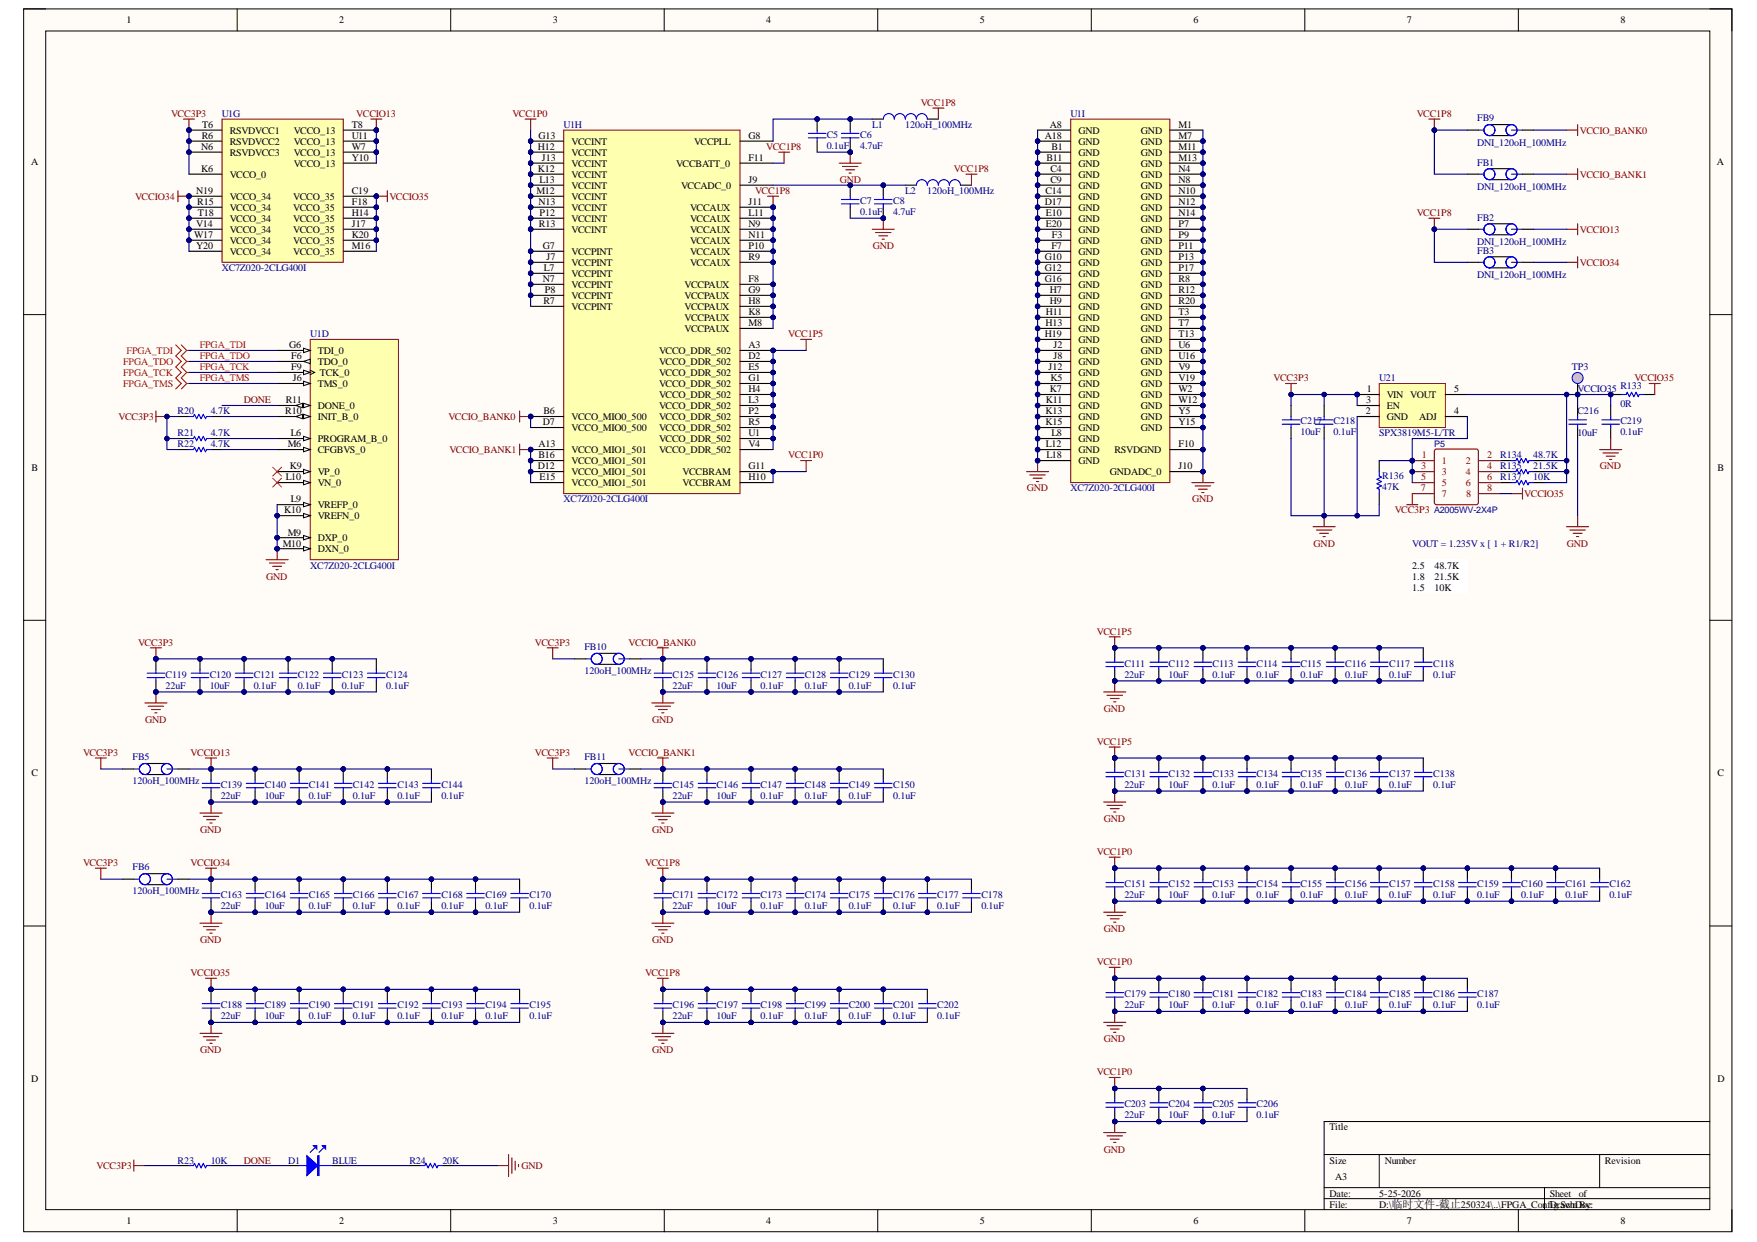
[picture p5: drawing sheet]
<svg xmlns="http://www.w3.org/2000/svg" width="297mm" height="210mm" viewBox="0 0 297 210" stroke-linecap="round" stroke-linejoin="round" font-family="sans-serif">
<defs><g id="words">
<g font-size="1.7">
<text x="21.4" y="3.9">1</text>
<text x="57.4" y="3.9">2</text>
<text x="93.5" y="3.9">3</text>
<text x="129.5" y="3.9">4</text>
<text x="165.7" y="3.9">5</text>
<text x="201.8" y="3.9">6</text>
<text x="237.8" y="3.9">7</text>
<text x="273.9" y="3.9">8</text>
<text x="34.1" y="23.5">R6</text>
<text x="34.2" y="21.6">T6</text>
<text x="38.8" y="22.6">RSVDVCC1</text>
<text x="49.7" y="22.6">VCCO_13</text>
<text x="59.5" y="23.5">U11</text>
<text x="59.5" y="21.6">T8</text>
<text x="91" y="23.5">G13</text>
<text x="126.6" y="23.5">G8</text>
<text x="176.7" y="23.5">A18</text>
<text x="177.5" y="21.6">A8</text>
<text x="182.3" y="22.6">GND</text>
<text x="192.9" y="22.6">GND</text>
<text x="199.2" y="23.5">M7</text>
<text x="199.2" y="21.6">M1</text>
<text x="5.2" y="27.9">A</text>
<text x="34" y="29.1">K6</text>
<text x="34" y="25.4">N6</text>
<text x="38.8" y="24.4">RSVDVCC2</text>
<text x="38.8" y="26.3">RSVDVCC3</text>
<text x="49.7" y="28.2">VCCO_13</text>
<text x="49.7" y="26.3">VCCO_13</text>
<text x="49.7" y="24.4">VCCO_13</text>
<text x="59.5" y="27.2">Y10</text>
<text x="59.5" y="25.4">W7</text>
<text x="90.9" y="29.1">K12</text>
<text x="90.9" y="25.4">H12</text>
<text x="91.6" y="27.2">J13</text>
<text x="96.6" y="28.2">VCCINT</text>
<text x="96.6" y="26.3">VCCINT</text>
<text x="96.6" y="24.4">VCCINT</text>
<text x="114.3" y="28.2">VCCBATT_0</text>
<text x="117.3" y="24.4">VCCPLL</text>
<text x="126.6" y="27.2">F11</text>
<text x="176.9" y="27.2">B11</text>
<text x="177.6" y="29.1">C4</text>
<text x="177.8" y="25.4">B1</text>
<text x="182.3" y="28.2">GND</text>
<text x="182.3" y="26.3">GND</text>
<text x="182.3" y="24.4">GND</text>
<text x="192.9" y="28.2">GND</text>
<text x="192.9" y="26.3">GND</text>
<text x="192.9" y="24.4">GND</text>
<text x="199.2" y="29.1">N4</text>
<text x="199.2" y="27.2">M13</text>
<text x="199.2" y="25.4">M11</text>
<text x="290.3" y="27.9">A</text>
<text x="33.2" y="32.8">N19</text>
<text x="33.3" y="34.7">R15</text>
<text x="38.8" y="35.6">VCCO_34</text>
<text x="38.8" y="33.7">VCCO_34</text>
<text x="38.8" y="30">VCCO_0</text>
<text x="49.6" y="35.6">VCCO_35</text>
<text x="49.6" y="33.7">VCCO_35</text>
<text x="59.5" y="34.7">F18</text>
<text x="59.5" y="32.8">C19</text>
<text x="90.7" y="32.8">M12</text>
<text x="91" y="34.7">N13</text>
<text x="91.2" y="30.9">L13</text>
<text x="96.6" y="35.6">VCCINT</text>
<text x="96.6" y="33.7">VCCINT</text>
<text x="96.6" y="31.9">VCCINT</text>
<text x="96.6" y="30">VCCINT</text>
<text x="115.1" y="31.9">VCCADC_0</text>
<text x="116.7" y="35.6">VCCAUX</text>
<text x="126.6" y="30.9">J9</text>
<text x="126.6" y="34.7">J11</text>
<text x="176.7" y="34.7">D17</text>
<text x="176.7" y="32.8">C14</text>
<text x="177.6" y="30.9">C9</text>
<text x="182.3" y="35.6">GND</text>
<text x="182.3" y="33.7">GND</text>
<text x="182.3" y="31.9">GND</text>
<text x="182.3" y="30">GND</text>
<text x="192.9" y="35.6">GND</text>
<text x="192.9" y="33.7">GND</text>
<text x="192.9" y="31.9">GND</text>
<text x="192.9" y="30">GND</text>
<text x="199.2" y="34.7">N12</text>
<text x="199.2" y="32.8">N10</text>
<text x="199.2" y="30.9">N8</text>
<text x="32.8" y="40.2">W17</text>
<text x="33.2" y="38.4">V14</text>
<text x="33.4" y="36.5">T18</text>
<text x="38.8" y="41.2">VCCO_34</text>
<text x="38.8" y="39.3">VCCO_34</text>
<text x="38.8" y="37.5">VCCO_34</text>
<text x="49.6" y="41.2">VCCO_35</text>
<text x="49.6" y="39.3">VCCO_35</text>
<text x="49.6" y="37.5">VCCO_35</text>
<text x="59.5" y="40.2">K20</text>
<text x="59.5" y="38.4">J17</text>
<text x="59.5" y="36.5">H14</text>
<text x="91.1" y="38.4">R13</text>
<text x="91.2" y="36.5">P12</text>
<text x="96.6" y="39.3">VCCINT</text>
<text x="96.6" y="37.5">VCCINT</text>
<text x="116.7" y="41.2">VCCAUX</text>
<text x="116.7" y="39.3">VCCAUX</text>
<text x="116.7" y="37.5">VCCAUX</text>
<text x="126.6" y="40.2">N11</text>
<text x="126.6" y="38.4">N9</text>
<text x="126.6" y="36.5">L11</text>
<text x="176.8" y="38.4">E20</text>
<text x="176.8" y="36.5">E10</text>
<text x="177.8" y="40.2">F3</text>
<text x="182.3" y="41.2">GND</text>
<text x="182.3" y="39.3">GND</text>
<text x="182.3" y="37.5">GND</text>
<text x="192.9" y="41.2">GND</text>
<text x="192.9" y="39.3">GND</text>
<text x="192.9" y="37.5">GND</text>
<text x="199.2" y="40.2">P9</text>
<text x="199.2" y="38.4">P7</text>
<text x="199.2" y="36.5">N14</text>
<text x="33.2" y="42.1">Y20</text>
<text x="38.8" y="43">VCCO_34</text>
<text x="49.6" y="43">VCCO_35</text>
<text x="59.5" y="42.1">M16</text>
<text x="91.8" y="47.7">N7</text>
<text x="91.8" y="42.1">G7</text>
<text x="92" y="45.8">L7</text>
<text x="92.4" y="44">J7</text>
<text x="96.6" y="46.8">VCCPINT</text>
<text x="96.6" y="44.9">VCCPINT</text>
<text x="96.6" y="43">VCCPINT</text>
<text x="116.7" y="44.9">VCCAUX</text>
<text x="116.7" y="43">VCCAUX</text>
<text x="126.6" y="44">R9</text>
<text x="126.6" y="42.1">P10</text>
<text x="126.6" y="47.7">F8</text>
<text x="176.7" y="47.7">G16</text>
<text x="176.7" y="45.8">G12</text>
<text x="176.7" y="44">G10</text>
<text x="177.8" y="42.1">F7</text>
<text x="182.3" y="46.8">GND</text>
<text x="182.3" y="44.9">GND</text>
<text x="182.3" y="43">GND</text>
<text x="192.9" y="46.8">GND</text>
<text x="192.9" y="44.9">GND</text>
<text x="192.9" y="43">GND</text>
<text x="199.2" y="47.7">R8</text>
<text x="199.2" y="45.8">P17</text>
<text x="199.2" y="44">P13</text>
<text x="199.2" y="42.1">P11</text>
<text x="91.9" y="51.4">R7</text>
<text x="92.1" y="49.5">P8</text>
<text x="96.6" y="52.3">VCCPINT</text>
<text x="96.6" y="50.5">VCCPINT</text>
<text x="96.6" y="48.6">VCCPINT</text>
<text x="115.7" y="52.3">VCCPAUX</text>
<text x="115.7" y="48.6">VCCPAUX</text>
<text x="115.7" y="50.5">VCCPAUX</text>
<text x="126.6" y="53.3">K8</text>
<text x="126.6" y="51.4">H8</text>
<text x="126.6" y="49.5">G9</text>
<text x="176.8" y="53.3">H11</text>
<text x="177.5" y="51.4">H9</text>
<text x="177.5" y="49.5">H7</text>
<text x="182.3" y="52.3">GND</text>
<text x="182.3" y="50.5">GND</text>
<text x="182.3" y="48.6">GND</text>
<text x="192.9" y="52.3">GND</text>
<text x="192.9" y="50.5">GND</text>
<text x="192.9" y="48.6">GND</text>
<text x="199.2" y="53.3">T3</text>
<text x="199.2" y="51.4">R20</text>
<text x="199.2" y="49.5">R12</text>
<text x="48.9" y="58.8">G6</text>
<text x="53.7" y="59.8">TDI_0</text>
<text x="111.4" y="59.8">VCCO_DDR_502</text>
<text x="115.7" y="56.1">VCCPAUX</text>
<text x="115.7" y="54.2">VCCPAUX</text>
<text x="126.6" y="58.8">A3</text>
<text x="126.6" y="55.1">M8</text>
<text x="176.7" y="57">H19</text>
<text x="176.7" y="55.1">H13</text>
<text x="178.1" y="58.8">J2</text>
<text x="182.3" y="59.8">GND</text>
<text x="182.3" y="57.9">GND</text>
<text x="182.3" y="56.1">GND</text>
<text x="182.3" y="54.2">GND</text>
<text x="192.9" y="59.8">GND</text>
<text x="192.9" y="57.9">GND</text>
<text x="192.9" y="56.1">GND</text>
<text x="192.9" y="54.2">GND</text>
<text x="199.2" y="58.8">U6</text>
<text x="199.2" y="57">T13</text>
<text x="199.2" y="55.1">T7</text>
<text x="49.2" y="62.6">F9</text>
<text x="49.2" y="60.7">F6</text>
<text x="49.5" y="64.4">J6</text>
<text x="53.7" y="65.4">TMS_0</text>
<text x="53.7" y="61.6">TDO_0</text>
<text x="54.1" y="63.5">TCK_0</text>
<text x="111.4" y="65.4">VCCO_DDR_502</text>
<text x="111.4" y="63.5">VCCO_DDR_502</text>
<text x="111.4" y="61.6">VCCO_DDR_502</text>
<text x="126.6" y="64.4">G1</text>
<text x="126.6" y="62.6">E5</text>
<text x="126.6" y="60.7">D2</text>
<text x="177.2" y="62.6">J12</text>
<text x="177.6" y="64.4">K5</text>
<text x="178.1" y="60.7">J8</text>
<text x="182.3" y="65.4">GND</text>
<text x="182.3" y="63.5">GND</text>
<text x="182.3" y="61.6">GND</text>
<text x="192.9" y="65.4">GND</text>
<text x="192.9" y="63.5">GND</text>
<text x="192.9" y="61.6">GND</text>
<text x="199.2" y="64.4">V19</text>
<text x="199.2" y="62.6">V9</text>
<text x="199.2" y="60.7">U16</text>
<text x="48.2" y="70">R10</text>
<text x="48.3" y="68.1">R11</text>
<text x="53.7" y="70.9">INIT_B_0</text>
<text x="53.7" y="69.1">DONE_0</text>
<text x="91.8" y="71.9">D7</text>
<text x="91.9" y="70">B6</text>
<text x="96.6" y="70.9">VCCO_MIO0_500</text>
<text x="111.4" y="70.9">VCCO_DDR_502</text>
<text x="111.4" y="69.1">VCCO_DDR_502</text>
<text x="111.4" y="67.2">VCCO_DDR_502</text>
<text x="126.6" y="71.9">R5</text>
<text x="126.6" y="70">P2</text>
<text x="126.6" y="68.1">L3</text>
<text x="126.6" y="66.3">H4</text>
<text x="176.7" y="71.9">K15</text>
<text x="176.7" y="70">K13</text>
<text x="176.8" y="68.1">K11</text>
<text x="177.5" y="66.3">K7</text>
<text x="182.3" y="70.9">GND</text>
<text x="182.3" y="69.1">GND</text>
<text x="182.3" y="67.2">GND</text>
<text x="192.9" y="70.9">GND</text>
<text x="192.9" y="69.1">GND</text>
<text x="192.9" y="67.2">GND</text>
<text x="199.2" y="71.9">Y15</text>
<text x="199.2" y="70">Y5</text>
<text x="199.2" y="68.1">W12</text>
<text x="199.2" y="66.3">W2</text>
<text x="230.9" y="70">2</text>
<text x="231" y="68.1">3</text>
<text x="231" y="66.3">1</text>
<text x="234.4" y="67.2">VIN VOUT</text>
<text x="234.4" y="70.9">GND</text>
<text x="234.4" y="69.1">EN</text>
<text x="239.9" y="70.9">ADJ</text>
<text x="245.9" y="70">4</text>
<text x="245.9" y="66.3">5</text>
<text x="48.6" y="75.6">M6</text>
<text x="49.2" y="73.7">L6</text>
<text x="53.7" y="76.5">CFGBVS_0</text>
<text x="53.7" y="74.7">PROGRAM_B_0</text>
<text x="91" y="77.4">B16</text>
<text x="91" y="75.6">A13</text>
<text x="96.6" y="76.5">VCCO_MIO1_501</text>
<text x="96.6" y="72.8">VCCO_MIO0_500</text>
<text x="111.4" y="76.5">VCCO_DDR_502</text>
<text x="111.4" y="74.7">VCCO_DDR_502</text>
<text x="111.4" y="72.8">VCCO_DDR_502</text>
<text x="126.6" y="75.6">V4</text>
<text x="126.6" y="73.7">U1</text>
<text x="176.8" y="75.6">L12</text>
<text x="176.9" y="77.4">L18</text>
<text x="177.8" y="73.7">L8</text>
<text x="182.3" y="74.7">GND</text>
<text x="182.3" y="72.8">GND</text>
<text x="182.3" y="76.5">GND</text>
<text x="188.4" y="76.5">RSVDGND</text>
<text x="192.9" y="72.8">GND</text>
<text x="199.2" y="75.6">F10</text>
<text x="5.3" y="79.6">B</text>
<text x="48.3" y="81.2">L10</text>
<text x="49" y="79.3">K9</text>
<text x="53.7" y="82.1">VN_0</text>
<text x="53.7" y="80.2">VP_0</text>
<text x="90.9" y="79.3">D12</text>
<text x="91.2" y="81.2">E15</text>
<text x="96.6" y="82.1">VCCO_MIO1_501</text>
<text x="96.6" y="80.2">VCCO_MIO1_501</text>
<text x="96.6" y="78.4">VCCO_MIO1_501</text>
<text x="115.4" y="82.1">VCCBRAM</text>
<text x="115.4" y="80.2">VCCBRAM</text>
<text x="126.6" y="81.2">H10</text>
<text x="126.6" y="79.3">G11</text>
<text x="182.3" y="78.4">GND</text>
<text x="187.6" y="80.2">GNDADC_0</text>
<text x="199.2" y="79.3">J10</text>
<text x="290.4" y="79.6">B</text>
<text x="48.1" y="86.7">K10</text>
<text x="49.2" y="84.9">L9</text>
<text x="53.7" y="87.8">VREFN_0</text>
<text x="53.7" y="85.8">VREFP_0</text>
<text x="47.8" y="92.4">M10</text>
<text x="48.6" y="90.5">M9</text>
<text x="53.7" y="93.3">DXN_0</text>
<text x="53.7" y="91.5">DXP_0</text>
<text x="238.7" y="96.1">2.5</text>
<text x="238.7" y="98">1.8</text>
<text x="238.7" y="99.8">1.5</text>
<text x="242.5" y="99.8">10K</text>
<text x="242.5" y="96.1">48.7K</text>
<text x="242.5" y="98">21.5K</text>
<text x="5.3" y="131.2">C</text>
<text x="290.4" y="131.2">C</text>
<text x="5.2" y="182.9">D</text>
<text x="290.4" y="182.9">D</text>
<text x="224.8" y="191.1">Title</text>
<text x="224.8" y="196.6">Size</text>
<text x="234.1" y="196.6">Number</text>
<text x="271.3" y="196.6">Revision</text>
<text x="224.8" y="202.2">Date:</text>
<text x="225.7" y="199.4">A3</text>
<text x="233.2" y="202.2">5-25-2026</text>
<text x="262" y="202.2">Sheet</text>
<text x="266.9" y="202.2">of</text>
<text x="21.4" y="206.9">1</text>
<text x="57.4" y="206.9">2</text>
<text x="93.5" y="206.9">3</text>
<text x="129.5" y="206.9">4</text>
<text x="165.7" y="206.9">5</text>
<text x="201.8" y="206.9">6</text>
<text x="224.8" y="204.1">File:</text>
<text x="233.2" y="204.1">D:\临时文件-截止250324\..\FPGA_ConfDrawn By:</text>
<text x="237.8" y="206.9">7</text>
<text x="262.1" y="204.1">ig.SchDoc</text>
<text x="273.9" y="206.9">8</text>
</g>
<g font-size="1.7" fill="#800000">
<text x="155.7" y="17.9">VCC1P8</text>
<text x="28.9" y="19.8">VCC3P3</text>
<text x="60.2" y="19.8">VCCIO13</text>
<text x="86.6" y="19.8">VCC1P0</text>
<text x="239.5" y="19.8">VCC1P8</text>
<text x="267.1" y="22.6">VCCIO_BANK0</text>
<text x="129.5" y="25.4">VCC1P8</text>
<text x="161.3" y="29.1">VCC1P8</text>
<text x="22.8" y="33.7">VCCIO34</text>
<text x="65.8" y="33.7">VCCIO35</text>
<text x="127.7" y="32.8">VCC1P8</text>
<text x="142" y="30.9">GND</text>
<text x="267.1" y="30">VCCIO_BANK1</text>
<text x="239.5" y="36.5">VCC1P8</text>
<text x="267.1" y="39.3">VCCIO13</text>
<text x="147.5" y="42.1">GND</text>
<text x="267.1" y="44.9">VCCIO34</text>
<text x="133.2" y="57">VCC1P5</text>
<text x="215.3" y="64.4">VCC3P3</text>
<text x="276.3" y="64.4">VCCIO35</text>
<text x="20.1" y="70.9">VCC3P3</text>
<text x="41.2" y="68.1">DONE</text>
<text x="75.8" y="70.9">VCCIO_BANK0</text>
<text x="76" y="76.5">VCCIO_BANK1</text>
<text x="133.2" y="77.4">VCC1P0</text>
<text x="173.6" y="83">GND</text>
<text x="257.7" y="84">VCCIO35</text>
<text x="270.5" y="79.3">GND</text>
<text x="201.5" y="84.9">GND</text>
<text x="235.8" y="86.7">VCC3P3 A2005WV-2X4P</text>
<text x="222.1" y="92.4">GND</text>
<text x="264.9" y="92.4">GND</text>
<text x="45" y="98">GND</text>
<text x="185.4" y="107.3">VCC1P5</text>
<text x="23.4" y="109.1">VCC3P3</text>
<text x="90.4" y="109.1">VCC3P3</text>
<text x="106.3" y="109.1">VCCIO_BANK0</text>
<text x="24.5" y="122.2">GND</text>
<text x="110.2" y="122.2">GND</text>
<text x="185.4" y="125.9">VCC1P5</text>
<text x="186.6" y="120.3">GND</text>
<text x="14" y="127.7">VCC3P3</text>
<text x="32.2" y="127.7">VCCIO13</text>
<text x="90.4" y="127.7">VCC3P3</text>
<text x="106.3" y="127.7">VCCIO_BANK1</text>
<text x="33.8" y="140.8">GND</text>
<text x="110.2" y="140.8">GND</text>
<text x="186.6" y="138.9">GND</text>
<text x="14" y="146.3">VCC3P3</text>
<text x="32.2" y="146.3">VCCIO34</text>
<text x="109.1" y="146.3">VCC1P8</text>
<text x="185.4" y="144.5">VCC1P0</text>
<text x="33.8" y="159.4">GND</text>
<text x="110.2" y="159.4">GND</text>
<text x="186.6" y="157.5">GND</text>
<text x="32.2" y="164.9">VCCIO35</text>
<text x="109.1" y="164.9">VCC1P8</text>
<text x="185.4" y="163.1">VCC1P0</text>
<text x="33.8" y="178">GND</text>
<text x="110.2" y="178">GND</text>
<text x="186.6" y="176.2">GND</text>
<text x="185.4" y="181.8">VCC1P0</text>
<text x="16.3" y="197.6">VCC3P3</text>
<text x="41.2" y="196.6">DONE</text>
<text x="88.2" y="197.6">GND</text>
<text x="186.6" y="194.8">GND</text>
</g>
<g font-size="1.7" fill="#000080">
<text x="37.5" y="19.8">U1G</text>
<text x="95.3" y="21.6">U1H</text>
<text x="139.8" y="23.3">C5</text>
<text x="145.4" y="23.3">C6</text>
<text x="147.5" y="21.6">L1</text>
<text x="153" y="21.6">120oH_100MHz</text>
<text x="181" y="19.8">U1I</text>
<text x="249.7" y="20.5">FB9</text>
<text x="139.8" y="25.2">0.1uF</text>
<text x="145.4" y="25.2">4.7uF</text>
<text x="249.7" y="28">FB1</text>
<text x="249.7" y="24.6">DNI_120oH_100MHz</text>
<text x="145.4" y="34.5">C7</text>
<text x="151" y="34.5">C8</text>
<text x="153" y="32.8">L2</text>
<text x="156.8" y="32.8">120oH_100MHz</text>
<text x="249.7" y="32">DNI_120oH_100MHz</text>
<text x="145.4" y="36.4">0.1uF</text>
<text x="151" y="36.4">4.7uF</text>
<text x="249.7" y="41.3">DNI_120oH_100MHz</text>
<text x="249.7" y="37.3">FB2</text>
<text x="37.5" y="45.8">XC7Z020-2CLG400I</text>
<text x="249.7" y="46.9">DNI_120oH_100MHz</text>
<text x="249.7" y="42.9">FB3</text>
<text x="52.5" y="57">U1D</text>
<text x="233.2" y="64.4">U21</text>
<text x="265.7" y="62.6">TP3</text>
<text x="273.9" y="65.8">R133</text>
<text x="30" y="70">R20</text>
<text x="35.6" y="70">4.7K</text>
<text x="219.9" y="71.7">C217</text>
<text x="225.5" y="71.7">C218</text>
<text x="266.7" y="70">C216</text>
<text x="266.7" y="66.3">VCCIO35</text>
<text x="273.9" y="71.7">C219</text>
<text x="273.9" y="68.7">0R</text>
<text x="30" y="73.7">R21</text>
<text x="30" y="75.6">R22</text>
<text x="35.6" y="73.7">4.7K</text>
<text x="35.6" y="75.6">4.7K</text>
<text x="219.9" y="73.6">10uF</text>
<text x="225.5" y="73.6">0.1uF</text>
<text x="233.2" y="73.7">SPX3819M5-L/TR</text>
<text x="253.6" y="77.4">R134</text>
<text x="259.2" y="77.4">48.7K</text>
<text x="266.7" y="73.7">10uF</text>
<text x="273.9" y="73.6">0.1uF</text>
<text x="181" y="83">XC7Z020-2CLG400I</text>
<text x="233.7" y="82.9">47K</text>
<text x="233.7" y="81">R136</text>
<text x="253.6" y="79.3">R135</text>
<text x="253.6" y="81.2">R137</text>
<text x="259.2" y="79.3">21.5K</text>
<text x="259.2" y="81.2">10K</text>
<text x="95.3" y="84.9">XC7Z020-2CLG400I</text>
<text x="238.7" y="92.4">VOUT = 1.235V x [ 1 + R1/R2]</text>
<text x="52.5" y="96.1">XC7Z020-2CLG400I</text>
<text x="98.8" y="114">120oH_100MHz</text>
<text x="98.8" y="109.9">FB10</text>
<text x="190.1" y="112.7">C111</text>
<text x="197.5" y="112.7">C112</text>
<text x="205" y="112.7">C113</text>
<text x="212.4" y="112.7">C114</text>
<text x="219.9" y="112.7">C115</text>
<text x="227.4" y="112.7">C116</text>
<text x="234.9" y="112.7">C117</text>
<text x="242.3" y="112.7">C118</text>
<text x="28" y="116.4">22uF</text>
<text x="28" y="114.6">C119</text>
<text x="35.4" y="116.4">10uF</text>
<text x="35.4" y="114.6">C120</text>
<text x="42.9" y="116.4">0.1uF</text>
<text x="42.9" y="114.6">C121</text>
<text x="50.3" y="116.4">0.1uF</text>
<text x="50.3" y="114.6">C122</text>
<text x="57.8" y="116.4">0.1uF</text>
<text x="57.8" y="114.6">C123</text>
<text x="65.3" y="116.4">0.1uF</text>
<text x="65.3" y="114.6">C124</text>
<text x="113.7" y="116.4">22uF</text>
<text x="113.7" y="114.6">C125</text>
<text x="121.2" y="116.4">10uF</text>
<text x="121.2" y="114.6">C126</text>
<text x="128.6" y="116.4">0.1uF</text>
<text x="128.6" y="114.6">C127</text>
<text x="136" y="116.4">0.1uF</text>
<text x="136" y="114.6">C128</text>
<text x="143.5" y="116.4">0.1uF</text>
<text x="143.5" y="114.6">C129</text>
<text x="151" y="116.4">0.1uF</text>
<text x="151" y="114.6">C130</text>
<text x="190.1" y="114.6">22uF</text>
<text x="197.5" y="114.6">10uF</text>
<text x="205" y="114.6">0.1uF</text>
<text x="212.4" y="114.6">0.1uF</text>
<text x="219.9" y="114.6">0.1uF</text>
<text x="227.4" y="114.6">0.1uF</text>
<text x="234.9" y="114.6">0.1uF</text>
<text x="242.3" y="114.6">0.1uF</text>
<text x="22.4" y="128.5">FB5</text>
<text x="98.8" y="128.5">FB11</text>
<text x="190.1" y="131.3">C131</text>
<text x="197.5" y="131.3">C132</text>
<text x="205" y="131.3">C133</text>
<text x="212.4" y="131.3">C134</text>
<text x="219.9" y="131.3">C135</text>
<text x="227.4" y="131.3">C136</text>
<text x="234.9" y="131.3">C137</text>
<text x="242.3" y="131.3">C138</text>
<text x="22.4" y="132.6">120oH_100MHz</text>
<text x="37.3" y="135">22uF</text>
<text x="37.3" y="133.2">C139</text>
<text x="44.8" y="135">10uF</text>
<text x="44.8" y="133.2">C140</text>
<text x="52.2" y="135">0.1uF</text>
<text x="52.2" y="133.2">C141</text>
<text x="59.6" y="135">0.1uF</text>
<text x="59.6" y="133.2">C142</text>
<text x="67.2" y="135">0.1uF</text>
<text x="67.2" y="133.2">C143</text>
<text x="74.6" y="135">0.1uF</text>
<text x="74.6" y="133.2">C144</text>
<text x="98.8" y="132.6">120oH_100MHz</text>
<text x="113.7" y="135">22uF</text>
<text x="113.7" y="133.2">C145</text>
<text x="121.2" y="135">10uF</text>
<text x="121.2" y="133.2">C146</text>
<text x="128.6" y="135">0.1uF</text>
<text x="128.6" y="133.2">C147</text>
<text x="136" y="135">0.1uF</text>
<text x="136" y="133.2">C148</text>
<text x="143.5" y="135">0.1uF</text>
<text x="143.5" y="133.2">C149</text>
<text x="151" y="135">0.1uF</text>
<text x="151" y="133.2">C150</text>
<text x="190.1" y="133.2">22uF</text>
<text x="197.5" y="133.2">10uF</text>
<text x="205" y="133.2">0.1uF</text>
<text x="212.4" y="133.2">0.1uF</text>
<text x="219.9" y="133.2">0.1uF</text>
<text x="227.4" y="133.2">0.1uF</text>
<text x="234.9" y="133.2">0.1uF</text>
<text x="242.3" y="133.2">0.1uF</text>
<text x="22.4" y="147.1">FB6</text>
<text x="190.1" y="149.9">C151</text>
<text x="197.5" y="149.9">C152</text>
<text x="205" y="149.9">C153</text>
<text x="212.4" y="149.9">C154</text>
<text x="219.9" y="149.9">C155</text>
<text x="227.4" y="149.9">C156</text>
<text x="234.9" y="149.9">C157</text>
<text x="242.3" y="149.9">C158</text>
<text x="249.7" y="149.9">C159</text>
<text x="257.2" y="149.9">C160</text>
<text x="264.6" y="149.9">C161</text>
<text x="272.1" y="149.9">C162</text>
<text x="22.4" y="151.2">120oH_100MHz</text>
<text x="37.3" y="153.6">22uF</text>
<text x="37.3" y="151.7">C163</text>
<text x="44.8" y="153.6">10uF</text>
<text x="44.8" y="151.7">C164</text>
<text x="52.2" y="153.6">0.1uF</text>
<text x="52.2" y="151.7">C165</text>
<text x="59.6" y="153.6">0.1uF</text>
<text x="59.6" y="151.7">C166</text>
<text x="67.2" y="153.6">0.1uF</text>
<text x="67.2" y="151.7">C167</text>
<text x="74.6" y="153.6">0.1uF</text>
<text x="74.6" y="151.7">C168</text>
<text x="82.1" y="153.6">0.1uF</text>
<text x="82.1" y="151.7">C169</text>
<text x="89.5" y="153.6">0.1uF</text>
<text x="89.5" y="151.7">C170</text>
<text x="113.7" y="153.6">22uF</text>
<text x="113.7" y="151.7">C171</text>
<text x="121.2" y="153.6">10uF</text>
<text x="121.2" y="151.7">C172</text>
<text x="128.6" y="153.6">0.1uF</text>
<text x="128.6" y="151.7">C173</text>
<text x="136" y="153.6">0.1uF</text>
<text x="136" y="151.7">C174</text>
<text x="143.5" y="153.6">0.1uF</text>
<text x="143.5" y="151.7">C175</text>
<text x="151" y="153.6">0.1uF</text>
<text x="151" y="151.7">C176</text>
<text x="158.5" y="153.6">0.1uF</text>
<text x="158.5" y="151.7">C177</text>
<text x="165.9" y="153.6">0.1uF</text>
<text x="165.9" y="151.7">C178</text>
<text x="190.1" y="151.7">22uF</text>
<text x="197.5" y="151.7">10uF</text>
<text x="205" y="151.7">0.1uF</text>
<text x="212.4" y="151.7">0.1uF</text>
<text x="219.9" y="151.7">0.1uF</text>
<text x="227.4" y="151.7">0.1uF</text>
<text x="234.9" y="151.7">0.1uF</text>
<text x="242.3" y="151.7">0.1uF</text>
<text x="249.7" y="151.7">0.1uF</text>
<text x="257.2" y="151.7">0.1uF</text>
<text x="264.6" y="151.7">0.1uF</text>
<text x="272.1" y="151.7">0.1uF</text>
<text x="37.3" y="172.2">22uF</text>
<text x="37.3" y="170.3">C188</text>
<text x="44.8" y="172.2">10uF</text>
<text x="44.8" y="170.3">C189</text>
<text x="52.2" y="172.2">0.1uF</text>
<text x="52.2" y="170.3">C190</text>
<text x="59.6" y="172.2">0.1uF</text>
<text x="59.6" y="170.3">C191</text>
<text x="67.2" y="172.2">0.1uF</text>
<text x="67.2" y="170.3">C192</text>
<text x="74.6" y="172.2">0.1uF</text>
<text x="74.6" y="170.3">C193</text>
<text x="82.1" y="172.2">0.1uF</text>
<text x="82.1" y="170.3">C194</text>
<text x="89.5" y="172.2">0.1uF</text>
<text x="89.5" y="170.3">C195</text>
<text x="113.7" y="172.2">22uF</text>
<text x="113.7" y="170.3">C196</text>
<text x="121.2" y="172.2">10uF</text>
<text x="121.2" y="170.3">C197</text>
<text x="128.6" y="172.2">0.1uF</text>
<text x="128.6" y="170.3">C198</text>
<text x="136" y="172.2">0.1uF</text>
<text x="136" y="170.3">C199</text>
<text x="143.5" y="172.2">0.1uF</text>
<text x="143.5" y="170.3">C200</text>
<text x="151" y="172.2">0.1uF</text>
<text x="151" y="170.3">C201</text>
<text x="158.5" y="172.2">0.1uF</text>
<text x="158.5" y="170.3">C202</text>
<text x="190.1" y="170.3">22uF</text>
<text x="190.1" y="168.5">C179</text>
<text x="197.5" y="170.3">10uF</text>
<text x="197.5" y="168.5">C180</text>
<text x="205" y="170.3">0.1uF</text>
<text x="205" y="168.5">C181</text>
<text x="212.4" y="170.3">0.1uF</text>
<text x="212.4" y="168.5">C182</text>
<text x="219.9" y="170.3">0.1uF</text>
<text x="219.9" y="168.5">C183</text>
<text x="227.4" y="170.3">0.1uF</text>
<text x="227.4" y="168.5">C184</text>
<text x="234.9" y="170.3">0.1uF</text>
<text x="234.9" y="168.5">C185</text>
<text x="242.3" y="170.3">0.1uF</text>
<text x="242.3" y="168.5">C186</text>
<text x="249.7" y="170.3">0.1uF</text>
<text x="249.7" y="168.5">C187</text>
<text x="190.1" y="189">22uF</text>
<text x="190.1" y="187.2">C203</text>
<text x="197.5" y="189">10uF</text>
<text x="197.5" y="187.2">C204</text>
<text x="205" y="189">0.1uF</text>
<text x="205" y="187.2">C205</text>
<text x="212.4" y="189">0.1uF</text>
<text x="212.4" y="187.2">C206</text>
<text x="30" y="196.6">R23</text>
<text x="35.6" y="196.6">10K</text>
<text x="48.7" y="196.6">D1</text>
<text x="56.2" y="196.6">BLUE</text>
<text x="69.2" y="196.6">R24</text>
<text x="74.8" y="196.6">20K</text>
</g>
<g font-size="1.7" fill="#f00">
<text x="21.4" y="59.8">FPGA_TDI</text>
<text x="33.8" y="58.8">FPGA_TDI</text>
<text x="20.8" y="61.6">FPGA_TDO</text>
<text x="20.8" y="63.5">FPGA_TCK</text>
<text x="20.8" y="65.4">FPGA_TMS</text>
<text x="33.8" y="62.6">FPGA_TCK</text>
<text x="33.8" y="60.7">FPGA_TDO</text>
<text x="33.8" y="64.4">FPGA_TMS</text>
</g>
<g font-size="1.7" fill="#800">
<text x="240.4" y="77.4">1</text>
<text x="251.4" y="77.4">2</text>
<text x="240.2" y="83">7</text>
<text x="240.3" y="79.3">3</text>
<text x="240.3" y="81.2">5</text>
<text x="243.7" y="78.4">1</text>
<text x="243.7" y="80.2">3</text>
<text x="243.7" y="82.1">5</text>
<text x="243.7" y="84">7</text>
<text x="247.8" y="78.4">2</text>
<text x="247.8" y="80.2">4</text>
<text x="247.8" y="82.1">6</text>
<text x="247.9" y="84">8</text>
<text x="251.4" y="79.3">4</text>
<text x="251.4" y="81.2">6</text>
<text x="251.4" y="83">8</text>
</g>
<text font-size="1.5" fill="#000080" x="242.5" y="75.6">P5</text>
</g></defs>
<path d="M4 1.5h288.8v206.7h-288.8z" fill-rule="evenodd" fill="#fffcf8"/>
<path d="M4 1.5h288.8v206.7h-288.8z" fill="none" stroke="#000" stroke-width=".17"/>
<path d="M7.7 5.2h281.4v199.2h-281.4z" fill-rule="evenodd" fill="#fffcf8"/>
<g fill="none" stroke="#000" stroke-width=".17">
<path d="M4 1.5h3.7M7.7 5.2h281.4v199.2h-281.4zM40.1 1.5v3.7M76.2 1.5v3.7M112.3 1.5v3.7M148.4 1.5v3.7M184.5 1.5v3.7M220.6 1.5v3.7M256.7 1.5v3.7M289.1 1.5h3.7v3.7M4 53.2h3.7M289.1 53.2h3.7"/>
<path d="M4 104.8h3.7M289.1 104.8h3.7M4 156.5h3.7M289.1 156.5h3.7M223.9 195.1h65.2M233.2 195.1v5.6M270.4 195.1v5.6M289.1 189.5h-65.2v14.9M40.1 204.4v3.8M76.2 204.4v3.8M112.3 204.4v3.8M148.4 204.4v3.8"/>
<path d="M184.5 204.4v3.8M220.6 204.4v3.8M223.9 200.7h65.2M223.9 202.6h65.2M256.7 204.4v3.8M261.1 200.7v3.7M292.8 204.4v3.8"/>
</g>
<circle cx="63.6" cy="40.6" r=".37" fill="#000080"/>
<circle cx="63.6" cy="40.6" r=".37" fill="none" stroke="#000080" stroke-width=".17"/>
<circle cx="63.6" cy="38.7" r=".37" fill="#000080"/>
<circle cx="63.6" cy="38.7" r=".37" fill="none" stroke="#000080" stroke-width=".17"/>
<circle cx="63.6" cy="36.9" r=".37" fill="#000080"/>
<circle cx="63.6" cy="36.9" r=".37" fill="none" stroke="#000080" stroke-width=".17"/>
<circle cx="63.6" cy="35" r=".37" fill="#000080"/>
<circle cx="63.6" cy="35" r=".37" fill="none" stroke="#000080" stroke-width=".17"/>
<circle cx="63.6" cy="33.2" r=".37" fill="#000080"/>
<circle cx="63.6" cy="33.2" r=".37" fill="none" stroke="#000080" stroke-width=".17"/>
<circle cx="31.9" cy="40.6" r=".37" fill="#000080"/>
<circle cx="31.9" cy="40.6" r=".37" fill="none" stroke="#000080" stroke-width=".17"/>
<circle cx="31.9" cy="38.7" r=".37" fill="#000080"/>
<circle cx="31.9" cy="38.7" r=".37" fill="none" stroke="#000080" stroke-width=".17"/>
<circle cx="31.9" cy="36.9" r=".37" fill="#000080"/>
<circle cx="31.9" cy="36.9" r=".37" fill="none" stroke="#000080" stroke-width=".17"/>
<circle cx="31.9" cy="35" r=".37" fill="#000080"/>
<circle cx="31.9" cy="35" r=".37" fill="none" stroke="#000080" stroke-width=".17"/>
<circle cx="31.9" cy="33.2" r=".37" fill="#000080"/>
<circle cx="31.9" cy="33.2" r=".37" fill="none" stroke="#000080" stroke-width=".17"/>
<circle cx="63.6" cy="25.7" r=".37" fill="#000080"/>
<circle cx="63.6" cy="25.7" r=".37" fill="none" stroke="#000080" stroke-width=".17"/>
<circle cx="63.6" cy="23.8" r=".37" fill="#000080"/>
<circle cx="63.6" cy="23.8" r=".37" fill="none" stroke="#000080" stroke-width=".17"/>
<circle cx="63.6" cy="22" r=".37" fill="#000080"/>
<circle cx="63.6" cy="22" r=".37" fill="none" stroke="#000080" stroke-width=".17"/>
<circle cx="31.9" cy="22" r=".37" fill="#000080"/>
<circle cx="31.9" cy="22" r=".37" fill="none" stroke="#000080" stroke-width=".17"/>
<circle cx="31.9" cy="23.8" r=".37" fill="#000080"/>
<circle cx="31.9" cy="23.8" r=".37" fill="none" stroke="#000080" stroke-width=".17"/>
<circle cx="31.9" cy="25.7" r=".37" fill="#000080"/>
<circle cx="31.9" cy="25.7" r=".37" fill="none" stroke="#000080" stroke-width=".17"/>
<path d="M37.5 20.1h20.5v24.2h-20.5z" fill-rule="evenodd" fill="#ffffb0"/>
<path d="M37.5 20.1h20.5v24.2h-20.5z" fill="none" stroke="#800000" stroke-width=".17"/>
<path d="M58 42.5h5.6M58 40.6h5.6" fill="none" stroke="#000" stroke-width=".18"/>
<circle cx="63.6" cy="40.6" r=".37" fill="#000080"/>
<circle cx="63.6" cy="40.6" r=".37" fill="none" stroke="#000080" stroke-width=".17"/>
<path d="M58 38.7h5.6" fill="none" stroke="#000" stroke-width=".18"/>
<circle cx="63.6" cy="38.7" r=".37" fill="#000080"/>
<circle cx="63.6" cy="38.7" r=".37" fill="none" stroke="#000080" stroke-width=".17"/>
<path d="M58 36.9h5.6" fill="none" stroke="#000" stroke-width=".18"/>
<circle cx="63.6" cy="36.9" r=".37" fill="#000080"/>
<circle cx="63.6" cy="36.9" r=".37" fill="none" stroke="#000080" stroke-width=".17"/>
<path d="M58 35h5.6" fill="none" stroke="#000" stroke-width=".18"/>
<circle cx="63.6" cy="35" r=".37" fill="#000080"/>
<circle cx="63.6" cy="35" r=".37" fill="none" stroke="#000080" stroke-width=".17"/>
<path d="M58 33.2h5.6" fill="none" stroke="#000" stroke-width=".18"/>
<circle cx="63.6" cy="33.2" r=".37" fill="#000080"/>
<circle cx="63.6" cy="33.2" r=".37" fill="none" stroke="#000080" stroke-width=".17"/>
<path d="M31.9 42.5h5.6M31.9 40.6h5.6" fill="none" stroke="#000" stroke-width=".18"/>
<circle cx="31.9" cy="40.6" r=".37" fill="#000080"/>
<circle cx="31.9" cy="40.6" r=".37" fill="none" stroke="#000080" stroke-width=".17"/>
<path d="M31.9 38.7h5.6" fill="none" stroke="#000" stroke-width=".18"/>
<circle cx="31.9" cy="38.7" r=".37" fill="#000080"/>
<circle cx="31.9" cy="38.7" r=".37" fill="none" stroke="#000080" stroke-width=".17"/>
<path d="M31.9 36.9h5.6" fill="none" stroke="#000" stroke-width=".18"/>
<circle cx="31.9" cy="36.9" r=".37" fill="#000080"/>
<circle cx="31.9" cy="36.9" r=".37" fill="none" stroke="#000080" stroke-width=".17"/>
<path d="M31.9 35h5.6" fill="none" stroke="#000" stroke-width=".18"/>
<circle cx="31.9" cy="35" r=".37" fill="#000080"/>
<circle cx="31.9" cy="35" r=".37" fill="none" stroke="#000080" stroke-width=".17"/>
<path d="M31.9 33.2h5.6" fill="none" stroke="#000" stroke-width=".18"/>
<circle cx="31.9" cy="33.2" r=".37" fill="#000080"/>
<circle cx="31.9" cy="33.2" r=".37" fill="none" stroke="#000080" stroke-width=".17"/>
<path d="M58 27.6h5.6M58 25.7h5.6" fill="none" stroke="#000" stroke-width=".18"/>
<circle cx="63.6" cy="25.7" r=".37" fill="#000080"/>
<circle cx="63.6" cy="25.7" r=".37" fill="none" stroke="#000080" stroke-width=".17"/>
<path d="M58 23.9h5.6" fill="none" stroke="#000" stroke-width=".18"/>
<circle cx="63.6" cy="23.8" r=".37" fill="#000080"/>
<circle cx="63.6" cy="23.8" r=".37" fill="none" stroke="#000080" stroke-width=".17"/>
<path d="M58 22h5.6" fill="none" stroke="#000" stroke-width=".18"/>
<circle cx="63.6" cy="22" r=".37" fill="#000080"/>
<circle cx="63.6" cy="22" r=".37" fill="none" stroke="#000080" stroke-width=".17"/>
<path d="M31.9 29.4h5.6M31.9 22h5.6" fill="none" stroke="#000" stroke-width=".18"/>
<circle cx="31.9" cy="22" r=".37" fill="#000080"/>
<circle cx="31.9" cy="22" r=".37" fill="none" stroke="#000080" stroke-width=".17"/>
<path d="M31.9 23.9h5.6" fill="none" stroke="#000" stroke-width=".18"/>
<circle cx="31.9" cy="23.8" r=".37" fill="#000080"/>
<circle cx="31.9" cy="23.8" r=".37" fill="none" stroke="#000080" stroke-width=".17"/>
<path d="M31.9 25.7h5.6" fill="none" stroke="#000" stroke-width=".18"/>
<circle cx="31.9" cy="25.7" r=".37" fill="#000080"/>
<circle cx="31.9" cy="25.7" r=".37" fill="none" stroke="#000080" stroke-width=".17"/>
<circle cx="130.7" cy="79.7" r=".37" fill="#000080"/>
<circle cx="130.7" cy="79.7" r=".37" fill="none" stroke="#000080" stroke-width=".17"/>
<circle cx="89.7" cy="38.7" r=".37" fill="#000080"/>
<circle cx="89.7" cy="38.7" r=".37" fill="none" stroke="#000080" stroke-width=".17"/>
<circle cx="89.7" cy="36.9" r=".37" fill="#000080"/>
<circle cx="89.7" cy="36.9" r=".37" fill="none" stroke="#000080" stroke-width=".17"/>
<circle cx="89.7" cy="35" r=".37" fill="#000080"/>
<circle cx="89.7" cy="35" r=".37" fill="none" stroke="#000080" stroke-width=".17"/>
<circle cx="89.7" cy="33.2" r=".37" fill="#000080"/>
<circle cx="89.7" cy="33.2" r=".37" fill="none" stroke="#000080" stroke-width=".17"/>
<circle cx="89.7" cy="31.3" r=".37" fill="#000080"/>
<circle cx="89.7" cy="31.3" r=".37" fill="none" stroke="#000080" stroke-width=".17"/>
<circle cx="89.7" cy="29.4" r=".37" fill="#000080"/>
<circle cx="89.7" cy="29.4" r=".37" fill="none" stroke="#000080" stroke-width=".17"/>
<circle cx="89.7" cy="27.6" r=".37" fill="#000080"/>
<circle cx="89.7" cy="27.6" r=".37" fill="none" stroke="#000080" stroke-width=".17"/>
<circle cx="89.7" cy="25.7" r=".37" fill="#000080"/>
<circle cx="89.7" cy="25.7" r=".37" fill="none" stroke="#000080" stroke-width=".17"/>
<circle cx="89.7" cy="23.8" r=".37" fill="#000080"/>
<circle cx="89.7" cy="23.8" r=".37" fill="none" stroke="#000080" stroke-width=".17"/>
<circle cx="130.7" cy="44.3" r=".37" fill="#000080"/>
<circle cx="130.7" cy="44.3" r=".37" fill="none" stroke="#000080" stroke-width=".17"/>
<circle cx="130.7" cy="42.5" r=".37" fill="#000080"/>
<circle cx="130.7" cy="42.5" r=".37" fill="none" stroke="#000080" stroke-width=".17"/>
<circle cx="130.7" cy="40.6" r=".37" fill="#000080"/>
<circle cx="130.7" cy="40.6" r=".37" fill="none" stroke="#000080" stroke-width=".17"/>
<circle cx="130.7" cy="38.7" r=".37" fill="#000080"/>
<circle cx="130.7" cy="38.7" r=".37" fill="none" stroke="#000080" stroke-width=".17"/>
<circle cx="130.7" cy="36.9" r=".37" fill="#000080"/>
<circle cx="130.7" cy="36.9" r=".37" fill="none" stroke="#000080" stroke-width=".17"/>
<circle cx="130.7" cy="35" r=".37" fill="#000080"/>
<circle cx="130.7" cy="35" r=".37" fill="none" stroke="#000080" stroke-width=".17"/>
<circle cx="130.7" cy="74.1" r=".37" fill="#000080"/>
<circle cx="130.7" cy="74.1" r=".37" fill="none" stroke="#000080" stroke-width=".17"/>
<circle cx="130.7" cy="72.3" r=".37" fill="#000080"/>
<circle cx="130.7" cy="72.3" r=".37" fill="none" stroke="#000080" stroke-width=".17"/>
<circle cx="130.7" cy="70.4" r=".37" fill="#000080"/>
<circle cx="130.7" cy="70.4" r=".37" fill="none" stroke="#000080" stroke-width=".17"/>
<circle cx="130.7" cy="68.5" r=".37" fill="#000080"/>
<circle cx="130.7" cy="68.5" r=".37" fill="none" stroke="#000080" stroke-width=".17"/>
<circle cx="130.7" cy="66.7" r=".37" fill="#000080"/>
<circle cx="130.7" cy="66.7" r=".37" fill="none" stroke="#000080" stroke-width=".17"/>
<circle cx="130.7" cy="64.8" r=".37" fill="#000080"/>
<circle cx="130.7" cy="64.8" r=".37" fill="none" stroke="#000080" stroke-width=".17"/>
<circle cx="130.7" cy="62.9" r=".37" fill="#000080"/>
<circle cx="130.7" cy="62.9" r=".37" fill="none" stroke="#000080" stroke-width=".17"/>
<circle cx="130.7" cy="61.1" r=".37" fill="#000080"/>
<circle cx="130.7" cy="61.1" r=".37" fill="none" stroke="#000080" stroke-width=".17"/>
<circle cx="130.7" cy="59.2" r=".37" fill="#000080"/>
<circle cx="130.7" cy="59.2" r=".37" fill="none" stroke="#000080" stroke-width=".17"/>
<circle cx="89.7" cy="79.7" r=".37" fill="#000080"/>
<circle cx="89.7" cy="79.7" r=".37" fill="none" stroke="#000080" stroke-width=".17"/>
<circle cx="89.7" cy="77.8" r=".37" fill="#000080"/>
<circle cx="89.7" cy="77.8" r=".37" fill="none" stroke="#000080" stroke-width=".17"/>
<circle cx="89.7" cy="76" r=".37" fill="#000080"/>
<circle cx="89.7" cy="76" r=".37" fill="none" stroke="#000080" stroke-width=".17"/>
<circle cx="89.7" cy="70.4" r=".37" fill="#000080"/>
<circle cx="89.7" cy="70.4" r=".37" fill="none" stroke="#000080" stroke-width=".17"/>
<circle cx="130.7" cy="53.6" r=".37" fill="#000080"/>
<circle cx="130.7" cy="53.6" r=".37" fill="none" stroke="#000080" stroke-width=".17"/>
<circle cx="130.7" cy="51.8" r=".37" fill="#000080"/>
<circle cx="130.7" cy="51.8" r=".37" fill="none" stroke="#000080" stroke-width=".17"/>
<circle cx="130.7" cy="48.1" r=".37" fill="#000080"/>
<circle cx="130.7" cy="48.1" r=".37" fill="none" stroke="#000080" stroke-width=".17"/>
<circle cx="130.7" cy="49.9" r=".37" fill="#000080"/>
<circle cx="130.7" cy="49.9" r=".37" fill="none" stroke="#000080" stroke-width=".17"/>
<circle cx="89.7" cy="49.9" r=".37" fill="#000080"/>
<circle cx="89.7" cy="49.9" r=".37" fill="none" stroke="#000080" stroke-width=".17"/>
<circle cx="89.7" cy="48.1" r=".37" fill="#000080"/>
<circle cx="89.7" cy="48.1" r=".37" fill="none" stroke="#000080" stroke-width=".17"/>
<circle cx="89.7" cy="46.2" r=".37" fill="#000080"/>
<circle cx="89.7" cy="46.2" r=".37" fill="none" stroke="#000080" stroke-width=".17"/>
<circle cx="89.7" cy="44.3" r=".37" fill="#000080"/>
<circle cx="89.7" cy="44.3" r=".37" fill="none" stroke="#000080" stroke-width=".17"/>
<circle cx="89.7" cy="42.5" r=".37" fill="#000080"/>
<circle cx="89.7" cy="42.5" r=".37" fill="none" stroke="#000080" stroke-width=".17"/>
<path d="M95.3 22h29.8v61.4h-29.8z" fill-rule="evenodd" fill="#ffffb0"/>
<path d="M95.3 22h29.8v61.4h-29.8z" fill="none" stroke="#800000" stroke-width=".17"/>
<path d="M125.1 31.3h5.6M125.1 27.6h5.6M125.1 79.7h5.6M125.1 81.6h5.6" fill="none" stroke="#000" stroke-width=".18"/>
<circle cx="130.7" cy="79.7" r=".37" fill="#000080"/>
<circle cx="130.7" cy="79.7" r=".37" fill="none" stroke="#000080" stroke-width=".17"/>
<path d="M89.7 38.7h5.6" fill="none" stroke="#000" stroke-width=".18"/>
<circle cx="89.7" cy="38.7" r=".37" fill="#000080"/>
<circle cx="89.7" cy="38.7" r=".37" fill="none" stroke="#000080" stroke-width=".17"/>
<path d="M89.7 36.9h5.6" fill="none" stroke="#000" stroke-width=".18"/>
<circle cx="89.7" cy="36.9" r=".37" fill="#000080"/>
<circle cx="89.7" cy="36.9" r=".37" fill="none" stroke="#000080" stroke-width=".17"/>
<path d="M89.7 35h5.6" fill="none" stroke="#000" stroke-width=".18"/>
<circle cx="89.7" cy="35" r=".37" fill="#000080"/>
<circle cx="89.7" cy="35" r=".37" fill="none" stroke="#000080" stroke-width=".17"/>
<path d="M89.7 33.2h5.6" fill="none" stroke="#000" stroke-width=".18"/>
<circle cx="89.7" cy="33.2" r=".37" fill="#000080"/>
<circle cx="89.7" cy="33.2" r=".37" fill="none" stroke="#000080" stroke-width=".17"/>
<path d="M89.7 31.3h5.6" fill="none" stroke="#000" stroke-width=".18"/>
<circle cx="89.7" cy="31.3" r=".37" fill="#000080"/>
<circle cx="89.7" cy="31.3" r=".37" fill="none" stroke="#000080" stroke-width=".17"/>
<path d="M89.7 29.4h5.6" fill="none" stroke="#000" stroke-width=".18"/>
<circle cx="89.7" cy="29.4" r=".37" fill="#000080"/>
<circle cx="89.7" cy="29.4" r=".37" fill="none" stroke="#000080" stroke-width=".17"/>
<path d="M89.7 27.6h5.6" fill="none" stroke="#000" stroke-width=".18"/>
<circle cx="89.7" cy="27.6" r=".37" fill="#000080"/>
<circle cx="89.7" cy="27.6" r=".37" fill="none" stroke="#000080" stroke-width=".17"/>
<path d="M89.7 25.7h5.6" fill="none" stroke="#000" stroke-width=".18"/>
<circle cx="89.7" cy="25.7" r=".37" fill="#000080"/>
<circle cx="89.7" cy="25.7" r=".37" fill="none" stroke="#000080" stroke-width=".17"/>
<path d="M89.7 23.9h5.6" fill="none" stroke="#000" stroke-width=".18"/>
<circle cx="89.7" cy="23.8" r=".37" fill="#000080"/>
<circle cx="89.7" cy="23.8" r=".37" fill="none" stroke="#000080" stroke-width=".17"/>
<path d="M125.1 44.3h5.6" fill="none" stroke="#000" stroke-width=".18"/>
<circle cx="130.7" cy="44.3" r=".37" fill="#000080"/>
<circle cx="130.7" cy="44.3" r=".37" fill="none" stroke="#000080" stroke-width=".17"/>
<path d="M125.1 42.5h5.6" fill="none" stroke="#000" stroke-width=".18"/>
<circle cx="130.7" cy="42.5" r=".37" fill="#000080"/>
<circle cx="130.7" cy="42.5" r=".37" fill="none" stroke="#000080" stroke-width=".17"/>
<path d="M125.1 40.6h5.6" fill="none" stroke="#000" stroke-width=".18"/>
<circle cx="130.7" cy="40.6" r=".37" fill="#000080"/>
<circle cx="130.7" cy="40.6" r=".37" fill="none" stroke="#000080" stroke-width=".17"/>
<path d="M125.1 38.7h5.6" fill="none" stroke="#000" stroke-width=".18"/>
<circle cx="130.7" cy="38.7" r=".37" fill="#000080"/>
<circle cx="130.7" cy="38.7" r=".37" fill="none" stroke="#000080" stroke-width=".17"/>
<path d="M125.1 36.9h5.6" fill="none" stroke="#000" stroke-width=".18"/>
<circle cx="130.7" cy="36.9" r=".37" fill="#000080"/>
<circle cx="130.7" cy="36.9" r=".37" fill="none" stroke="#000080" stroke-width=".17"/>
<path d="M125.1 35h5.6" fill="none" stroke="#000" stroke-width=".18"/>
<circle cx="130.7" cy="35" r=".37" fill="#000080"/>
<circle cx="130.7" cy="35" r=".37" fill="none" stroke="#000080" stroke-width=".17"/>
<path d="M125.1 23.9h5.6M125.1 76h5.6M125.1 74.1h5.6" fill="none" stroke="#000" stroke-width=".18"/>
<circle cx="130.7" cy="74.1" r=".37" fill="#000080"/>
<circle cx="130.7" cy="74.1" r=".37" fill="none" stroke="#000080" stroke-width=".17"/>
<path d="M125.1 72.3h5.6" fill="none" stroke="#000" stroke-width=".18"/>
<circle cx="130.7" cy="72.3" r=".37" fill="#000080"/>
<circle cx="130.7" cy="72.3" r=".37" fill="none" stroke="#000080" stroke-width=".17"/>
<path d="M125.1 70.4h5.6" fill="none" stroke="#000" stroke-width=".18"/>
<circle cx="130.7" cy="70.4" r=".37" fill="#000080"/>
<circle cx="130.7" cy="70.4" r=".37" fill="none" stroke="#000080" stroke-width=".17"/>
<path d="M125.1 68.5h5.6" fill="none" stroke="#000" stroke-width=".18"/>
<circle cx="130.7" cy="68.5" r=".37" fill="#000080"/>
<circle cx="130.7" cy="68.5" r=".37" fill="none" stroke="#000080" stroke-width=".17"/>
<path d="M125.1 66.7h5.6" fill="none" stroke="#000" stroke-width=".18"/>
<circle cx="130.7" cy="66.7" r=".37" fill="#000080"/>
<circle cx="130.7" cy="66.7" r=".37" fill="none" stroke="#000080" stroke-width=".17"/>
<path d="M125.1 64.8h5.6" fill="none" stroke="#000" stroke-width=".18"/>
<circle cx="130.7" cy="64.8" r=".37" fill="#000080"/>
<circle cx="130.7" cy="64.8" r=".37" fill="none" stroke="#000080" stroke-width=".17"/>
<path d="M125.1 62.9h5.6" fill="none" stroke="#000" stroke-width=".18"/>
<circle cx="130.7" cy="62.9" r=".37" fill="#000080"/>
<circle cx="130.7" cy="62.9" r=".37" fill="none" stroke="#000080" stroke-width=".17"/>
<path d="M125.1 61.1h5.6" fill="none" stroke="#000" stroke-width=".18"/>
<circle cx="130.7" cy="61.1" r=".37" fill="#000080"/>
<circle cx="130.7" cy="61.1" r=".37" fill="none" stroke="#000080" stroke-width=".17"/>
<path d="M125.1 59.2h5.6" fill="none" stroke="#000" stroke-width=".18"/>
<circle cx="130.7" cy="59.2" r=".37" fill="#000080"/>
<circle cx="130.7" cy="59.2" r=".37" fill="none" stroke="#000080" stroke-width=".17"/>
<path d="M89.7 79.7h5.6M89.7 81.6h5.6" fill="none" stroke="#000" stroke-width=".18"/>
<circle cx="89.7" cy="79.7" r=".37" fill="#000080"/>
<circle cx="89.7" cy="79.7" r=".37" fill="none" stroke="#000080" stroke-width=".17"/>
<path d="M89.7 77.8h5.6" fill="none" stroke="#000" stroke-width=".18"/>
<circle cx="89.7" cy="77.8" r=".37" fill="#000080"/>
<circle cx="89.7" cy="77.8" r=".37" fill="none" stroke="#000080" stroke-width=".17"/>
<path d="M89.7 76h5.6" fill="none" stroke="#000" stroke-width=".18"/>
<circle cx="89.7" cy="76" r=".37" fill="#000080"/>
<circle cx="89.7" cy="76" r=".37" fill="none" stroke="#000080" stroke-width=".17"/>
<path d="M89.7 72.3h5.6M89.7 70.4h5.6" fill="none" stroke="#000" stroke-width=".18"/>
<circle cx="89.7" cy="70.4" r=".37" fill="#000080"/>
<circle cx="89.7" cy="70.4" r=".37" fill="none" stroke="#000080" stroke-width=".17"/>
<path d="M125.1 55.5h5.6M125.1 53.6h5.6" fill="none" stroke="#000" stroke-width=".18"/>
<circle cx="130.7" cy="53.6" r=".37" fill="#000080"/>
<circle cx="130.7" cy="53.6" r=".37" fill="none" stroke="#000080" stroke-width=".17"/>
<path d="M125.1 51.8h5.6" fill="none" stroke="#000" stroke-width=".18"/>
<circle cx="130.7" cy="51.8" r=".37" fill="#000080"/>
<circle cx="130.7" cy="51.8" r=".37" fill="none" stroke="#000080" stroke-width=".17"/>
<path d="M125.1 48.1h5.6" fill="none" stroke="#000" stroke-width=".18"/>
<circle cx="130.7" cy="48.1" r=".37" fill="#000080"/>
<circle cx="130.7" cy="48.1" r=".37" fill="none" stroke="#000080" stroke-width=".17"/>
<path d="M125.1 49.9h5.6" fill="none" stroke="#000" stroke-width=".18"/>
<circle cx="130.7" cy="49.9" r=".37" fill="#000080"/>
<circle cx="130.7" cy="49.9" r=".37" fill="none" stroke="#000080" stroke-width=".17"/>
<path d="M89.7 51.8h5.6M89.7 49.9h5.6" fill="none" stroke="#000" stroke-width=".18"/>
<circle cx="89.7" cy="49.9" r=".37" fill="#000080"/>
<circle cx="89.7" cy="49.9" r=".37" fill="none" stroke="#000080" stroke-width=".17"/>
<path d="M89.7 48.1h5.6" fill="none" stroke="#000" stroke-width=".18"/>
<circle cx="89.7" cy="48.1" r=".37" fill="#000080"/>
<circle cx="89.7" cy="48.1" r=".37" fill="none" stroke="#000080" stroke-width=".17"/>
<path d="M89.7 46.2h5.6" fill="none" stroke="#000" stroke-width=".18"/>
<circle cx="89.7" cy="46.2" r=".37" fill="#000080"/>
<circle cx="89.7" cy="46.2" r=".37" fill="none" stroke="#000080" stroke-width=".17"/>
<path d="M89.7 44.3h5.6" fill="none" stroke="#000" stroke-width=".18"/>
<circle cx="89.7" cy="44.3" r=".37" fill="#000080"/>
<circle cx="89.7" cy="44.3" r=".37" fill="none" stroke="#000080" stroke-width=".17"/>
<path d="M89.7 42.5h5.6" fill="none" stroke="#000" stroke-width=".18"/>
<circle cx="89.7" cy="42.5" r=".37" fill="#000080"/>
<circle cx="89.7" cy="42.5" r=".37" fill="none" stroke="#000080" stroke-width=".17"/>
<circle cx="203.4" cy="76" r=".37" fill="#000080"/>
<circle cx="203.4" cy="76" r=".37" fill="none" stroke="#000080" stroke-width=".17"/>
<circle cx="203.4" cy="79.7" r=".37" fill="#000080"/>
<circle cx="203.4" cy="79.7" r=".37" fill="none" stroke="#000080" stroke-width=".17"/>
<circle cx="203.4" cy="72.3" r=".37" fill="#000080"/>
<circle cx="203.4" cy="72.3" r=".37" fill="none" stroke="#000080" stroke-width=".17"/>
<circle cx="203.4" cy="70.4" r=".37" fill="#000080"/>
<circle cx="203.4" cy="70.4" r=".37" fill="none" stroke="#000080" stroke-width=".17"/>
<circle cx="203.4" cy="68.5" r=".37" fill="#000080"/>
<circle cx="203.4" cy="68.5" r=".37" fill="none" stroke="#000080" stroke-width=".17"/>
<circle cx="203.4" cy="66.7" r=".37" fill="#000080"/>
<circle cx="203.4" cy="66.7" r=".37" fill="none" stroke="#000080" stroke-width=".17"/>
<circle cx="203.4" cy="64.8" r=".37" fill="#000080"/>
<circle cx="203.4" cy="64.8" r=".37" fill="none" stroke="#000080" stroke-width=".17"/>
<circle cx="203.4" cy="62.9" r=".37" fill="#000080"/>
<circle cx="203.4" cy="62.9" r=".37" fill="none" stroke="#000080" stroke-width=".17"/>
<circle cx="203.4" cy="61.1" r=".37" fill="#000080"/>
<circle cx="203.4" cy="61.1" r=".37" fill="none" stroke="#000080" stroke-width=".17"/>
<circle cx="203.4" cy="59.2" r=".37" fill="#000080"/>
<circle cx="203.4" cy="59.2" r=".37" fill="none" stroke="#000080" stroke-width=".17"/>
<circle cx="203.4" cy="57.4" r=".37" fill="#000080"/>
<circle cx="203.4" cy="57.4" r=".37" fill="none" stroke="#000080" stroke-width=".17"/>
<circle cx="203.4" cy="55.5" r=".37" fill="#000080"/>
<circle cx="203.4" cy="55.5" r=".37" fill="none" stroke="#000080" stroke-width=".17"/>
<circle cx="203.4" cy="53.6" r=".37" fill="#000080"/>
<circle cx="203.4" cy="53.6" r=".37" fill="none" stroke="#000080" stroke-width=".17"/>
<circle cx="203.4" cy="51.8" r=".37" fill="#000080"/>
<circle cx="203.4" cy="51.8" r=".37" fill="none" stroke="#000080" stroke-width=".17"/>
<circle cx="203.4" cy="49.9" r=".37" fill="#000080"/>
<circle cx="203.4" cy="49.9" r=".37" fill="none" stroke="#000080" stroke-width=".17"/>
<circle cx="203.4" cy="48.1" r=".37" fill="#000080"/>
<circle cx="203.4" cy="48.1" r=".37" fill="none" stroke="#000080" stroke-width=".17"/>
<circle cx="203.4" cy="46.2" r=".37" fill="#000080"/>
<circle cx="203.4" cy="46.2" r=".37" fill="none" stroke="#000080" stroke-width=".17"/>
<circle cx="203.4" cy="44.3" r=".37" fill="#000080"/>
<circle cx="203.4" cy="44.3" r=".37" fill="none" stroke="#000080" stroke-width=".17"/>
<circle cx="203.4" cy="42.5" r=".37" fill="#000080"/>
<circle cx="203.4" cy="42.5" r=".37" fill="none" stroke="#000080" stroke-width=".17"/>
<circle cx="203.4" cy="40.6" r=".37" fill="#000080"/>
<circle cx="203.4" cy="40.6" r=".37" fill="none" stroke="#000080" stroke-width=".17"/>
<circle cx="203.4" cy="38.7" r=".37" fill="#000080"/>
<circle cx="203.4" cy="38.7" r=".37" fill="none" stroke="#000080" stroke-width=".17"/>
<circle cx="203.4" cy="36.9" r=".37" fill="#000080"/>
<circle cx="203.4" cy="36.9" r=".37" fill="none" stroke="#000080" stroke-width=".17"/>
<circle cx="203.4" cy="35" r=".37" fill="#000080"/>
<circle cx="203.4" cy="35" r=".37" fill="none" stroke="#000080" stroke-width=".17"/>
<circle cx="203.4" cy="33.2" r=".37" fill="#000080"/>
<circle cx="203.4" cy="33.2" r=".37" fill="none" stroke="#000080" stroke-width=".17"/>
<circle cx="203.4" cy="31.3" r=".37" fill="#000080"/>
<circle cx="203.4" cy="31.3" r=".37" fill="none" stroke="#000080" stroke-width=".17"/>
<circle cx="203.4" cy="29.4" r=".37" fill="#000080"/>
<circle cx="203.4" cy="29.4" r=".37" fill="none" stroke="#000080" stroke-width=".17"/>
<circle cx="203.4" cy="27.6" r=".37" fill="#000080"/>
<circle cx="203.4" cy="27.6" r=".37" fill="none" stroke="#000080" stroke-width=".17"/>
<circle cx="203.4" cy="25.7" r=".37" fill="#000080"/>
<circle cx="203.4" cy="25.7" r=".37" fill="none" stroke="#000080" stroke-width=".17"/>
<circle cx="203.4" cy="23.9" r=".37" fill="#000080"/>
<circle cx="203.4" cy="23.9" r=".37" fill="none" stroke="#000080" stroke-width=".17"/>
<circle cx="175.4" cy="77.8" r=".37" fill="#000080"/>
<circle cx="175.4" cy="77.8" r=".37" fill="none" stroke="#000080" stroke-width=".17"/>
<circle cx="175.4" cy="74.1" r=".37" fill="#000080"/>
<circle cx="175.4" cy="74.1" r=".37" fill="none" stroke="#000080" stroke-width=".17"/>
<circle cx="175.4" cy="72.3" r=".37" fill="#000080"/>
<circle cx="175.4" cy="72.3" r=".37" fill="none" stroke="#000080" stroke-width=".17"/>
<circle cx="175.4" cy="70.4" r=".37" fill="#000080"/>
<circle cx="175.4" cy="70.4" r=".37" fill="none" stroke="#000080" stroke-width=".17"/>
<circle cx="175.4" cy="76" r=".37" fill="#000080"/>
<circle cx="175.4" cy="76" r=".37" fill="none" stroke="#000080" stroke-width=".17"/>
<circle cx="175.4" cy="68.5" r=".37" fill="#000080"/>
<circle cx="175.4" cy="68.5" r=".37" fill="none" stroke="#000080" stroke-width=".17"/>
<circle cx="175.4" cy="66.7" r=".37" fill="#000080"/>
<circle cx="175.4" cy="66.7" r=".37" fill="none" stroke="#000080" stroke-width=".17"/>
<circle cx="175.4" cy="64.8" r=".37" fill="#000080"/>
<circle cx="175.4" cy="64.8" r=".37" fill="none" stroke="#000080" stroke-width=".17"/>
<circle cx="175.4" cy="62.9" r=".37" fill="#000080"/>
<circle cx="175.4" cy="62.9" r=".37" fill="none" stroke="#000080" stroke-width=".17"/>
<circle cx="175.4" cy="61.1" r=".37" fill="#000080"/>
<circle cx="175.4" cy="61.1" r=".37" fill="none" stroke="#000080" stroke-width=".17"/>
<circle cx="175.4" cy="59.2" r=".37" fill="#000080"/>
<circle cx="175.4" cy="59.2" r=".37" fill="none" stroke="#000080" stroke-width=".17"/>
<circle cx="175.4" cy="57.4" r=".37" fill="#000080"/>
<circle cx="175.4" cy="57.4" r=".37" fill="none" stroke="#000080" stroke-width=".17"/>
<circle cx="175.4" cy="55.5" r=".37" fill="#000080"/>
<circle cx="175.4" cy="55.5" r=".37" fill="none" stroke="#000080" stroke-width=".17"/>
<circle cx="175.4" cy="53.6" r=".37" fill="#000080"/>
<circle cx="175.4" cy="53.6" r=".37" fill="none" stroke="#000080" stroke-width=".17"/>
<circle cx="175.4" cy="51.8" r=".37" fill="#000080"/>
<circle cx="175.4" cy="51.8" r=".37" fill="none" stroke="#000080" stroke-width=".17"/>
<circle cx="175.4" cy="49.9" r=".37" fill="#000080"/>
<circle cx="175.4" cy="49.9" r=".37" fill="none" stroke="#000080" stroke-width=".17"/>
<circle cx="175.4" cy="48.1" r=".37" fill="#000080"/>
<circle cx="175.4" cy="48.1" r=".37" fill="none" stroke="#000080" stroke-width=".17"/>
<circle cx="175.4" cy="46.2" r=".37" fill="#000080"/>
<circle cx="175.4" cy="46.2" r=".37" fill="none" stroke="#000080" stroke-width=".17"/>
<circle cx="175.4" cy="44.3" r=".37" fill="#000080"/>
<circle cx="175.4" cy="44.3" r=".37" fill="none" stroke="#000080" stroke-width=".17"/>
<circle cx="175.4" cy="42.5" r=".37" fill="#000080"/>
<circle cx="175.4" cy="42.5" r=".37" fill="none" stroke="#000080" stroke-width=".17"/>
<circle cx="175.4" cy="40.6" r=".37" fill="#000080"/>
<circle cx="175.4" cy="40.6" r=".37" fill="none" stroke="#000080" stroke-width=".17"/>
<circle cx="175.4" cy="38.7" r=".37" fill="#000080"/>
<circle cx="175.4" cy="38.7" r=".37" fill="none" stroke="#000080" stroke-width=".17"/>
<circle cx="175.4" cy="36.9" r=".37" fill="#000080"/>
<circle cx="175.4" cy="36.9" r=".37" fill="none" stroke="#000080" stroke-width=".17"/>
<circle cx="175.4" cy="35" r=".37" fill="#000080"/>
<circle cx="175.4" cy="35" r=".37" fill="none" stroke="#000080" stroke-width=".17"/>
<circle cx="175.4" cy="33.2" r=".37" fill="#000080"/>
<circle cx="175.4" cy="33.2" r=".37" fill="none" stroke="#000080" stroke-width=".17"/>
<circle cx="175.4" cy="31.3" r=".37" fill="#000080"/>
<circle cx="175.4" cy="31.3" r=".37" fill="none" stroke="#000080" stroke-width=".17"/>
<circle cx="175.4" cy="29.4" r=".37" fill="#000080"/>
<circle cx="175.4" cy="29.4" r=".37" fill="none" stroke="#000080" stroke-width=".17"/>
<circle cx="175.4" cy="27.6" r=".37" fill="#000080"/>
<circle cx="175.4" cy="27.6" r=".37" fill="none" stroke="#000080" stroke-width=".17"/>
<circle cx="175.4" cy="25.7" r=".37" fill="#000080"/>
<circle cx="175.4" cy="25.7" r=".37" fill="none" stroke="#000080" stroke-width=".17"/>
<circle cx="175.4" cy="23.9" r=".37" fill="#000080"/>
<circle cx="175.4" cy="23.9" r=".37" fill="none" stroke="#000080" stroke-width=".17"/>
<path d="M181 20.1h16.8v61.5h-16.8z" fill-rule="evenodd" fill="#ffffb0"/>
<path d="M181 20.1h16.8v61.5h-16.8z" fill="none" stroke="#800000" stroke-width=".17"/>
<path d="M197.8 76h5.6" fill="none" stroke="#000" stroke-width=".19"/>
<circle cx="203.4" cy="76" r=".37" fill="#000080"/>
<circle cx="203.4" cy="76" r=".37" fill="none" stroke="#000080" stroke-width=".17"/>
<path d="M197.8 79.7h5.6" fill="none" stroke="#000" stroke-width=".19"/>
<circle cx="203.4" cy="79.7" r=".37" fill="#000080"/>
<circle cx="203.4" cy="79.7" r=".37" fill="none" stroke="#000080" stroke-width=".17"/>
<path d="M197.8 72.3h5.6" fill="none" stroke="#000" stroke-width=".19"/>
<circle cx="203.4" cy="72.3" r=".37" fill="#000080"/>
<circle cx="203.4" cy="72.3" r=".37" fill="none" stroke="#000080" stroke-width=".17"/>
<path d="M197.8 70.4h5.6" fill="none" stroke="#000" stroke-width=".19"/>
<circle cx="203.4" cy="70.4" r=".37" fill="#000080"/>
<circle cx="203.4" cy="70.4" r=".37" fill="none" stroke="#000080" stroke-width=".17"/>
<path d="M197.8 68.5h5.6" fill="none" stroke="#000" stroke-width=".19"/>
<circle cx="203.4" cy="68.5" r=".37" fill="#000080"/>
<circle cx="203.4" cy="68.5" r=".37" fill="none" stroke="#000080" stroke-width=".17"/>
<path d="M197.8 66.7h5.6" fill="none" stroke="#000" stroke-width=".19"/>
<circle cx="203.4" cy="66.7" r=".37" fill="#000080"/>
<circle cx="203.4" cy="66.7" r=".37" fill="none" stroke="#000080" stroke-width=".17"/>
<path d="M197.8 64.8h5.6" fill="none" stroke="#000" stroke-width=".19"/>
<circle cx="203.4" cy="64.8" r=".37" fill="#000080"/>
<circle cx="203.4" cy="64.8" r=".37" fill="none" stroke="#000080" stroke-width=".17"/>
<path d="M197.8 62.9h5.6" fill="none" stroke="#000" stroke-width=".19"/>
<circle cx="203.4" cy="62.9" r=".37" fill="#000080"/>
<circle cx="203.4" cy="62.9" r=".37" fill="none" stroke="#000080" stroke-width=".17"/>
<path d="M197.8 61.1h5.6" fill="none" stroke="#000" stroke-width=".19"/>
<circle cx="203.4" cy="61.1" r=".37" fill="#000080"/>
<circle cx="203.4" cy="61.1" r=".37" fill="none" stroke="#000080" stroke-width=".17"/>
<path d="M197.8 59.2h5.6" fill="none" stroke="#000" stroke-width=".19"/>
<circle cx="203.4" cy="59.2" r=".37" fill="#000080"/>
<circle cx="203.4" cy="59.2" r=".37" fill="none" stroke="#000080" stroke-width=".17"/>
<path d="M197.8 57.4h5.6" fill="none" stroke="#000" stroke-width=".19"/>
<circle cx="203.4" cy="57.4" r=".37" fill="#000080"/>
<circle cx="203.4" cy="57.4" r=".37" fill="none" stroke="#000080" stroke-width=".17"/>
<path d="M197.8 55.5h5.6" fill="none" stroke="#000" stroke-width=".19"/>
<circle cx="203.4" cy="55.5" r=".37" fill="#000080"/>
<circle cx="203.4" cy="55.5" r=".37" fill="none" stroke="#000080" stroke-width=".17"/>
<path d="M197.8 53.6h5.6" fill="none" stroke="#000" stroke-width=".19"/>
<circle cx="203.4" cy="53.6" r=".37" fill="#000080"/>
<circle cx="203.4" cy="53.6" r=".37" fill="none" stroke="#000080" stroke-width=".17"/>
<path d="M197.8 51.8h5.6" fill="none" stroke="#000" stroke-width=".19"/>
<circle cx="203.4" cy="51.8" r=".37" fill="#000080"/>
<circle cx="203.4" cy="51.8" r=".37" fill="none" stroke="#000080" stroke-width=".17"/>
<path d="M197.8 49.9h5.6" fill="none" stroke="#000" stroke-width=".19"/>
<circle cx="203.4" cy="49.9" r=".37" fill="#000080"/>
<circle cx="203.4" cy="49.9" r=".37" fill="none" stroke="#000080" stroke-width=".17"/>
<path d="M197.8 48.1h5.6" fill="none" stroke="#000" stroke-width=".19"/>
<circle cx="203.4" cy="48.1" r=".37" fill="#000080"/>
<circle cx="203.4" cy="48.1" r=".37" fill="none" stroke="#000080" stroke-width=".17"/>
<path d="M197.8 46.2h5.6" fill="none" stroke="#000" stroke-width=".19"/>
<circle cx="203.4" cy="46.2" r=".37" fill="#000080"/>
<circle cx="203.4" cy="46.2" r=".37" fill="none" stroke="#000080" stroke-width=".17"/>
<path d="M197.8 44.3h5.6" fill="none" stroke="#000" stroke-width=".19"/>
<circle cx="203.4" cy="44.3" r=".37" fill="#000080"/>
<circle cx="203.4" cy="44.3" r=".37" fill="none" stroke="#000080" stroke-width=".17"/>
<path d="M197.8 42.5h5.6" fill="none" stroke="#000" stroke-width=".19"/>
<circle cx="203.4" cy="42.5" r=".37" fill="#000080"/>
<circle cx="203.4" cy="42.5" r=".37" fill="none" stroke="#000080" stroke-width=".17"/>
<path d="M197.8 40.6h5.6" fill="none" stroke="#000" stroke-width=".19"/>
<circle cx="203.4" cy="40.6" r=".37" fill="#000080"/>
<circle cx="203.4" cy="40.6" r=".37" fill="none" stroke="#000080" stroke-width=".17"/>
<path d="M197.8 38.7h5.6" fill="none" stroke="#000" stroke-width=".19"/>
<circle cx="203.4" cy="38.7" r=".37" fill="#000080"/>
<circle cx="203.4" cy="38.7" r=".37" fill="none" stroke="#000080" stroke-width=".17"/>
<path d="M197.8 36.9h5.6" fill="none" stroke="#000" stroke-width=".19"/>
<circle cx="203.4" cy="36.9" r=".37" fill="#000080"/>
<circle cx="203.4" cy="36.9" r=".37" fill="none" stroke="#000080" stroke-width=".17"/>
<path d="M197.8 35h5.6" fill="none" stroke="#000" stroke-width=".19"/>
<circle cx="203.4" cy="35" r=".37" fill="#000080"/>
<circle cx="203.4" cy="35" r=".37" fill="none" stroke="#000080" stroke-width=".17"/>
<path d="M197.8 33.2h5.6" fill="none" stroke="#000" stroke-width=".19"/>
<circle cx="203.4" cy="33.2" r=".37" fill="#000080"/>
<circle cx="203.4" cy="33.2" r=".37" fill="none" stroke="#000080" stroke-width=".17"/>
<path d="M197.8 31.3h5.6" fill="none" stroke="#000" stroke-width=".19"/>
<circle cx="203.4" cy="31.3" r=".37" fill="#000080"/>
<circle cx="203.4" cy="31.3" r=".37" fill="none" stroke="#000080" stroke-width=".17"/>
<path d="M197.8 29.4h5.6" fill="none" stroke="#000" stroke-width=".19"/>
<circle cx="203.4" cy="29.4" r=".37" fill="#000080"/>
<circle cx="203.4" cy="29.4" r=".37" fill="none" stroke="#000080" stroke-width=".17"/>
<path d="M197.8 27.6h5.6" fill="none" stroke="#000" stroke-width=".19"/>
<circle cx="203.4" cy="27.6" r=".37" fill="#000080"/>
<circle cx="203.4" cy="27.6" r=".37" fill="none" stroke="#000080" stroke-width=".17"/>
<path d="M197.8 25.7h5.6" fill="none" stroke="#000" stroke-width=".19"/>
<circle cx="203.4" cy="25.7" r=".37" fill="#000080"/>
<circle cx="203.4" cy="25.7" r=".37" fill="none" stroke="#000080" stroke-width=".17"/>
<path d="M197.8 23.9h5.6" fill="none" stroke="#000" stroke-width=".19"/>
<circle cx="203.4" cy="23.9" r=".37" fill="#000080"/>
<circle cx="203.4" cy="23.9" r=".37" fill="none" stroke="#000080" stroke-width=".17"/>
<path d="M197.8 22h5.6M175.4 77.8h5.6" fill="none" stroke="#000" stroke-width=".19"/>
<circle cx="175.4" cy="77.8" r=".37" fill="#000080"/>
<circle cx="175.4" cy="77.8" r=".37" fill="none" stroke="#000080" stroke-width=".17"/>
<path d="M175.4 74.1h5.6" fill="none" stroke="#000" stroke-width=".19"/>
<circle cx="175.4" cy="74.1" r=".37" fill="#000080"/>
<circle cx="175.4" cy="74.1" r=".37" fill="none" stroke="#000080" stroke-width=".17"/>
<path d="M175.4 72.3h5.6" fill="none" stroke="#000" stroke-width=".19"/>
<circle cx="175.4" cy="72.3" r=".37" fill="#000080"/>
<circle cx="175.4" cy="72.3" r=".37" fill="none" stroke="#000080" stroke-width=".17"/>
<path d="M175.4 70.4h5.6" fill="none" stroke="#000" stroke-width=".19"/>
<circle cx="175.4" cy="70.4" r=".37" fill="#000080"/>
<circle cx="175.4" cy="70.4" r=".37" fill="none" stroke="#000080" stroke-width=".17"/>
<path d="M175.4 76h5.6" fill="none" stroke="#000" stroke-width=".19"/>
<circle cx="175.4" cy="76" r=".37" fill="#000080"/>
<circle cx="175.4" cy="76" r=".37" fill="none" stroke="#000080" stroke-width=".17"/>
<path d="M175.4 68.5h5.6" fill="none" stroke="#000" stroke-width=".19"/>
<circle cx="175.4" cy="68.5" r=".37" fill="#000080"/>
<circle cx="175.4" cy="68.5" r=".37" fill="none" stroke="#000080" stroke-width=".17"/>
<path d="M175.4 66.7h5.6" fill="none" stroke="#000" stroke-width=".19"/>
<circle cx="175.4" cy="66.7" r=".37" fill="#000080"/>
<circle cx="175.4" cy="66.7" r=".37" fill="none" stroke="#000080" stroke-width=".17"/>
<path d="M175.4 64.8h5.6" fill="none" stroke="#000" stroke-width=".19"/>
<circle cx="175.4" cy="64.8" r=".37" fill="#000080"/>
<circle cx="175.4" cy="64.8" r=".37" fill="none" stroke="#000080" stroke-width=".17"/>
<path d="M175.4 62.9h5.6" fill="none" stroke="#000" stroke-width=".19"/>
<circle cx="175.4" cy="62.9" r=".37" fill="#000080"/>
<circle cx="175.4" cy="62.9" r=".37" fill="none" stroke="#000080" stroke-width=".17"/>
<path d="M175.4 61.1h5.6" fill="none" stroke="#000" stroke-width=".19"/>
<circle cx="175.4" cy="61.1" r=".37" fill="#000080"/>
<circle cx="175.4" cy="61.1" r=".37" fill="none" stroke="#000080" stroke-width=".17"/>
<path d="M175.4 59.2h5.6" fill="none" stroke="#000" stroke-width=".19"/>
<circle cx="175.4" cy="59.2" r=".37" fill="#000080"/>
<circle cx="175.4" cy="59.2" r=".37" fill="none" stroke="#000080" stroke-width=".17"/>
<path d="M175.4 57.4h5.6" fill="none" stroke="#000" stroke-width=".19"/>
<circle cx="175.4" cy="57.4" r=".37" fill="#000080"/>
<circle cx="175.4" cy="57.4" r=".37" fill="none" stroke="#000080" stroke-width=".17"/>
<path d="M175.4 55.5h5.6" fill="none" stroke="#000" stroke-width=".19"/>
<circle cx="175.4" cy="55.5" r=".37" fill="#000080"/>
<circle cx="175.4" cy="55.5" r=".37" fill="none" stroke="#000080" stroke-width=".17"/>
<path d="M175.4 53.6h5.6" fill="none" stroke="#000" stroke-width=".19"/>
<circle cx="175.4" cy="53.6" r=".37" fill="#000080"/>
<circle cx="175.4" cy="53.6" r=".37" fill="none" stroke="#000080" stroke-width=".17"/>
<path d="M175.4 51.8h5.6" fill="none" stroke="#000" stroke-width=".19"/>
<circle cx="175.4" cy="51.8" r=".37" fill="#000080"/>
<circle cx="175.4" cy="51.8" r=".37" fill="none" stroke="#000080" stroke-width=".17"/>
<path d="M175.4 49.9h5.6" fill="none" stroke="#000" stroke-width=".19"/>
<circle cx="175.4" cy="49.9" r=".37" fill="#000080"/>
<circle cx="175.4" cy="49.9" r=".37" fill="none" stroke="#000080" stroke-width=".17"/>
<path d="M175.4 48.1h5.6" fill="none" stroke="#000" stroke-width=".19"/>
<circle cx="175.4" cy="48.1" r=".37" fill="#000080"/>
<circle cx="175.4" cy="48.1" r=".37" fill="none" stroke="#000080" stroke-width=".17"/>
<path d="M175.4 46.2h5.6" fill="none" stroke="#000" stroke-width=".19"/>
<circle cx="175.4" cy="46.2" r=".37" fill="#000080"/>
<circle cx="175.4" cy="46.2" r=".37" fill="none" stroke="#000080" stroke-width=".17"/>
<path d="M175.4 44.3h5.6" fill="none" stroke="#000" stroke-width=".19"/>
<circle cx="175.4" cy="44.3" r=".37" fill="#000080"/>
<circle cx="175.4" cy="44.3" r=".37" fill="none" stroke="#000080" stroke-width=".17"/>
<path d="M175.4 42.5h5.6" fill="none" stroke="#000" stroke-width=".19"/>
<circle cx="175.4" cy="42.5" r=".37" fill="#000080"/>
<circle cx="175.4" cy="42.5" r=".37" fill="none" stroke="#000080" stroke-width=".17"/>
<path d="M175.4 40.6h5.6" fill="none" stroke="#000" stroke-width=".19"/>
<circle cx="175.4" cy="40.6" r=".37" fill="#000080"/>
<circle cx="175.4" cy="40.6" r=".37" fill="none" stroke="#000080" stroke-width=".17"/>
<path d="M175.4 38.7h5.6" fill="none" stroke="#000" stroke-width=".19"/>
<circle cx="175.4" cy="38.7" r=".37" fill="#000080"/>
<circle cx="175.4" cy="38.7" r=".37" fill="none" stroke="#000080" stroke-width=".17"/>
<path d="M175.4 36.9h5.6" fill="none" stroke="#000" stroke-width=".19"/>
<circle cx="175.4" cy="36.9" r=".37" fill="#000080"/>
<circle cx="175.4" cy="36.9" r=".37" fill="none" stroke="#000080" stroke-width=".17"/>
<path d="M175.4 35h5.6" fill="none" stroke="#000" stroke-width=".19"/>
<circle cx="175.4" cy="35" r=".37" fill="#000080"/>
<circle cx="175.4" cy="35" r=".37" fill="none" stroke="#000080" stroke-width=".17"/>
<path d="M175.4 33.2h5.6" fill="none" stroke="#000" stroke-width=".19"/>
<circle cx="175.4" cy="33.2" r=".37" fill="#000080"/>
<circle cx="175.4" cy="33.2" r=".37" fill="none" stroke="#000080" stroke-width=".17"/>
<path d="M175.4 31.3h5.6" fill="none" stroke="#000" stroke-width=".19"/>
<circle cx="175.4" cy="31.3" r=".37" fill="#000080"/>
<circle cx="175.4" cy="31.3" r=".37" fill="none" stroke="#000080" stroke-width=".17"/>
<path d="M175.4 29.4h5.6" fill="none" stroke="#000" stroke-width=".19"/>
<circle cx="175.4" cy="29.4" r=".37" fill="#000080"/>
<circle cx="175.4" cy="29.4" r=".37" fill="none" stroke="#000080" stroke-width=".17"/>
<path d="M175.4 27.6h5.6" fill="none" stroke="#000" stroke-width=".19"/>
<circle cx="175.4" cy="27.6" r=".37" fill="#000080"/>
<circle cx="175.4" cy="27.6" r=".37" fill="none" stroke="#000080" stroke-width=".17"/>
<path d="M175.4 25.7h5.6" fill="none" stroke="#000" stroke-width=".19"/>
<circle cx="175.4" cy="25.7" r=".37" fill="#000080"/>
<circle cx="175.4" cy="25.7" r=".37" fill="none" stroke="#000080" stroke-width=".17"/>
<path d="M175.4 23.9h5.6" fill="none" stroke="#000" stroke-width=".19"/>
<circle cx="175.4" cy="23.9" r=".37" fill="#000080"/>
<circle cx="175.4" cy="23.9" r=".37" fill="none" stroke="#000080" stroke-width=".17"/>
<path d="M175.4 22h5.6" fill="none" stroke="#000" stroke-width=".19"/>
<path d="M88.8 20.1h1.8M89.7 20.1v1.9M129.8 33.2h1.8M130.7 33.2v1.8M135.4 57.4h1.8M136.3 57.4v1.8M135.4 77.8h1.8M136.3 77.8v1.9" fill="none" stroke="#800000" stroke-width=".18"/>
<circle cx="130.7" cy="35" r=".37" fill="#000080"/>
<circle cx="130.7" cy="35" r=".37" fill="none" stroke="#000080" stroke-width=".17"/>
<path d="M147.5 20.1h1.8M156.8 20.1h1.8" fill="none" stroke="#000" stroke-width=".18"/>
<path d="M149.3 20.1a.93 .93 0 0 1 1-.9 .93 .93 0 0 1 .9 .9 .93 .93 0 0 1 .9-.9 .93 .93 0 0 1 1 .9 .93 .93 0 0 1 .9-.9 .93 .93 0 0 1 .9 .9 .93 .93 0 0 1 .9-.9 .93 .93 0 0 1 1 .9" fill="none" stroke="#00f" stroke-width=".18"/>
<circle cx="143.7" cy="20.1" r=".37" fill="#000080"/>
<circle cx="143.7" cy="20.1" r=".37" fill="none" stroke="#000080" stroke-width=".17"/>
<circle cx="143.7" cy="25.7" r=".37" fill="#000080"/>
<circle cx="143.7" cy="25.7" r=".37" fill="none" stroke="#000080" stroke-width=".17"/>
<path d="M143.7 20.1v1.9" fill="none" stroke="#000" stroke-width=".18"/>
<circle cx="143.7" cy="20.1" r=".37" fill="#000080"/>
<circle cx="143.7" cy="20.1" r=".37" fill="none" stroke="#000080" stroke-width=".17"/>
<path d="M143.7 23.9v1.8" fill="none" stroke="#000" stroke-width=".18"/>
<circle cx="143.7" cy="25.7" r=".37" fill="#000080"/>
<circle cx="143.7" cy="25.7" r=".37" fill="none" stroke="#000080" stroke-width=".17"/>
<path d="M142.2 23.3h3M142.2 22.5h3M143.7 22v.5M143.7 23.3v.6" fill="none" stroke="#00f" stroke-width=".18"/>
<circle cx="138.1" cy="20.1" r=".37" fill="#000080"/>
<circle cx="138.1" cy="20.1" r=".37" fill="none" stroke="#000080" stroke-width=".17"/>
<path d="M138.1 20.1v1.9" fill="none" stroke="#000" stroke-width=".18"/>
<circle cx="138.1" cy="20.1" r=".37" fill="#000080"/>
<circle cx="138.1" cy="20.1" r=".37" fill="none" stroke="#000080" stroke-width=".17"/>
<path d="M138.1 23.9v1.8" fill="none" stroke="#000" stroke-width=".18"/>
<path d="M136.7 23.3h2.9M136.7 22.5h2.9M138.1 22v.5M138.1 23.3v.6" fill="none" stroke="#00f" stroke-width=".18"/>
<path d="M157.7 18.3h1.9M158.6 18.3v1.8M131.6 25.7h1.9M132.6 25.7v1.9M141.9 27.6h3.7M142.4 28.1h2.6M143 28.7h1.5M143.5 29.3h.4M143.7 25.7v1.9" fill="none" stroke="#800000" stroke-width=".18"/>
<circle cx="143.7" cy="25.7" r=".37" fill="#000080"/>
<circle cx="143.7" cy="25.7" r=".37" fill="none" stroke="#000080" stroke-width=".17"/>
<path d="M153.1 31.3h1.8M162.4 31.3h1.8" fill="none" stroke="#000" stroke-width=".18"/>
<path d="M154.9 31.3a.93 .93 0 0 1 .9-.9 .93 .93 0 0 1 1 .9 .93 .93 0 0 1 .9-.9 .93 .93 0 0 1 .9 .9 .93 .93 0 0 1 1-.9 .93 .93 0 0 1 .9 .9 .93 .93 0 0 1 .9-.9 .93 .93 0 0 1 1 .9" fill="none" stroke="#00f" stroke-width=".18"/>
<circle cx="149.3" cy="31.3" r=".37" fill="#000080"/>
<circle cx="149.3" cy="31.3" r=".37" fill="none" stroke="#000080" stroke-width=".17"/>
<circle cx="149.3" cy="36.9" r=".37" fill="#000080"/>
<circle cx="149.3" cy="36.9" r=".37" fill="none" stroke="#000080" stroke-width=".17"/>
<path d="M149.3 31.3v1.9" fill="none" stroke="#000" stroke-width=".18"/>
<circle cx="149.3" cy="31.3" r=".37" fill="#000080"/>
<circle cx="149.3" cy="31.3" r=".37" fill="none" stroke="#000080" stroke-width=".17"/>
<path d="M149.3 35v1.9" fill="none" stroke="#000" stroke-width=".18"/>
<circle cx="149.3" cy="36.9" r=".37" fill="#000080"/>
<circle cx="149.3" cy="36.9" r=".37" fill="none" stroke="#000080" stroke-width=".17"/>
<path d="M147.8 34.5h3M147.8 33.7h3M149.3 33.2v.5M149.3 34.5v.5" fill="none" stroke="#00f" stroke-width=".18"/>
<circle cx="143.7" cy="31.3" r=".37" fill="#000080"/>
<circle cx="143.7" cy="31.3" r=".37" fill="none" stroke="#000080" stroke-width=".17"/>
<path d="M143.7 31.3v1.9" fill="none" stroke="#000" stroke-width=".18"/>
<circle cx="143.7" cy="31.3" r=".37" fill="#000080"/>
<circle cx="143.7" cy="31.3" r=".37" fill="none" stroke="#000080" stroke-width=".17"/>
<path d="M143.7 35v1.9" fill="none" stroke="#000" stroke-width=".18"/>
<path d="M142.2 34.5h3M142.2 33.7h3M143.7 33.2v.5M143.7 34.5v.5" fill="none" stroke="#00f" stroke-width=".18"/>
<path d="M147.5 38.7h3.7M148 39.3h2.6M148.6 39.9h1.5M149.3 36.9v1.8M163.3 29.4h1.9M164.2 29.4v1.9M149.1 40.4h.4" fill="none" stroke="#800000" stroke-width=".18"/>
<circle cx="149.3" cy="36.9" r=".37" fill="#000080"/>
<circle cx="149.3" cy="36.9" r=".37" fill="none" stroke="#000080" stroke-width=".17"/>
<path d="M173.6 79.7h3.7M175.4 77.8v1.9M174.1 80.3h2.6M174.7 80.8h1.5M175.2 81.4h.4" fill="none" stroke="#800000" stroke-width=".19"/>
<circle cx="175.4" cy="77.8" r=".37" fill="#000080"/>
<circle cx="175.4" cy="77.8" r=".37" fill="none" stroke="#000080" stroke-width=".17"/>
<path d="M203.4 79.7v1.9M201.5 81.6h3.7M202.1 82.1h2.6M202.6 82.7h1.5M203.2 83.2h.3" fill="none" stroke="#800000" stroke-width=".19"/>
<circle cx="203.4" cy="79.7" r=".37" fill="#000080"/>
<circle cx="203.4" cy="79.7" r=".37" fill="none" stroke="#000080" stroke-width=".17"/>
<circle cx="46.9" cy="92.7" r=".37" fill="#000080"/>
<circle cx="46.9" cy="92.7" r=".37" fill="none" stroke="#000080" stroke-width=".17"/>
<circle cx="46.9" cy="90.9" r=".37" fill="#000080"/>
<circle cx="46.9" cy="90.9" r=".37" fill="none" stroke="#000080" stroke-width=".17"/>
<circle cx="46.9" cy="87.1" r=".37" fill="#000080"/>
<circle cx="46.9" cy="87.1" r=".37" fill="none" stroke="#000080" stroke-width=".17"/>
<path d="M52.4 57.4h14.9v37.2h-14.9z" fill-rule="evenodd" fill="#ffffb0"/>
<path d="M52.4 57.4h14.9v37.2h-14.9z" fill="none" stroke="#800000" stroke-width=".17"/>
<path d="M46.9 92.7h5.5" fill="none" stroke="#000" stroke-width=".18"/>
<path d="M51.3 92.4l1.1 .3-1.1 .4z" fill="#f8fcff"/>
<path d="M51.3 92.4l1.1 .3-1.1 .4z" fill="none" stroke="#000" stroke-width=".17"/>
<circle cx="46.9" cy="92.7" r=".37" fill="#000080"/>
<circle cx="46.9" cy="92.7" r=".37" fill="none" stroke="#000080" stroke-width=".17"/>
<path d="M46.9 90.9h5.5" fill="none" stroke="#000" stroke-width=".18"/>
<path d="M51.3 90.5l1.1 .4-1.1 .3z" fill="#f8fcff"/>
<path d="M51.3 90.5l1.1 .4-1.1 .3z" fill="none" stroke="#000" stroke-width=".17"/>
<circle cx="46.9" cy="90.9" r=".37" fill="#000080"/>
<circle cx="46.9" cy="90.9" r=".37" fill="none" stroke="#000080" stroke-width=".17"/>
<path d="M46.9 87.1h5.5" fill="none" stroke="#000" stroke-width=".18"/>
<path d="M51.3 86.8l1.1 .3-1.1 .4z" fill="#f8fcff"/>
<path d="M51.3 86.8l1.1 .3-1.1 .4z" fill="none" stroke="#000" stroke-width=".17"/>
<circle cx="46.9" cy="87.1" r=".37" fill="#000080"/>
<circle cx="46.9" cy="87.1" r=".37" fill="none" stroke="#000080" stroke-width=".17"/>
<path d="M46.9 85.3h5.5" fill="none" stroke="#000" stroke-width=".18"/>
<path d="M51.3 84.9l1.1 .4-1.1 .4z" fill="#f8fcff"/>
<path d="M51.3 84.9l1.1 .4-1.1 .4z" fill="none" stroke="#000" stroke-width=".17"/>
<path d="M46.9 81.6h5.5" fill="none" stroke="#000" stroke-width=".18"/>
<path d="M51.3 81.2l1.1 .4-1.1 .3z" fill="#f8fcff"/>
<path d="M51.3 81.2l1.1 .4-1.1 .3z" fill="none" stroke="#000" stroke-width=".17"/>
<path d="M46.9 79.7h5.5" fill="none" stroke="#000" stroke-width=".18"/>
<path d="M51.3 79.3l1.1 .4-1.1 .4z" fill="#f8fcff"/>
<path d="M51.3 79.3l1.1 .4-1.1 .4z" fill="none" stroke="#000" stroke-width=".17"/>
<path d="M46.9 76h5.5" fill="none" stroke="#000" stroke-width=".18"/>
<path d="M51.3 75.6l1.1 .4-1.1 .3z" fill="#f8fcff"/>
<path d="M51.3 75.6l1.1 .4-1.1 .3z" fill="none" stroke="#000" stroke-width=".17"/>
<path d="M46.9 74.1h5.5" fill="none" stroke="#000" stroke-width=".18"/>
<path d="M51.3 73.7l1.1 .4-1.1 .4z" fill="#f8fcff"/>
<path d="M51.3 73.7l1.1 .4-1.1 .4z" fill="none" stroke="#000" stroke-width=".17"/>
<path d="M46.9 70.4h5.5" fill="none" stroke="#000" stroke-width=".18"/>
<path d="M51.3 70l1.1 .4-1.1 .4z" fill="#f8fcff"/>
<path d="M51.3 70l1.1 .4-1.1 .4z" fill="none" stroke="#000" stroke-width=".17"/>
<path d="M50 70.4l1.1-.4v.8z" fill="#f8fcff"/>
<path d="M50 70.4l1.1-.4v.8z" fill="none" stroke="#000" stroke-width=".17"/>
<path d="M46.9 68.5h5.5" fill="none" stroke="#000" stroke-width=".18"/>
<path d="M51.3 68.2l1.1 .3-1.1 .4z" fill="#f8fcff"/>
<path d="M51.3 68.2l1.1 .3-1.1 .4z" fill="none" stroke="#000" stroke-width=".17"/>
<path d="M50 68.5l1.1-.3v.7z" fill="#f8fcff"/>
<path d="M50 68.5l1.1-.3v.7z" fill="none" stroke="#000" stroke-width=".17"/>
<path d="M46.9 64.8h5.5" fill="none" stroke="#000" stroke-width=".18"/>
<path d="M51.3 64.4l1.1 .4-1.1 .4z" fill="#f8fcff"/>
<path d="M51.3 64.4l1.1 .4-1.1 .4z" fill="none" stroke="#000" stroke-width=".17"/>
<path d="M46.9 62.9h5.5" fill="none" stroke="#000" stroke-width=".18"/>
<path d="M51.3 62.6l1.1 .3-1.1 .4z" fill="#f8fcff"/>
<path d="M51.3 62.6l1.1 .3-1.1 .4zM52.4 62.6l.8 .3-.8 .4" fill="none" stroke="#000" stroke-width=".17"/>
<path d="M46.9 61.1h5.5" fill="none" stroke="#000" stroke-width=".18"/>
<path d="M51.3 61.1l1.1-.4v.8z" fill="#f8fcff"/>
<path d="M51.3 61.1l1.1-.4v.8z" fill="none" stroke="#000" stroke-width=".17"/>
<path d="M46.9 59.2h5.5" fill="none" stroke="#000" stroke-width=".18"/>
<path d="M51.3 58.8l1.1 .4-1.1 .4z" fill="#f8fcff"/>
<path d="M51.3 58.8l1.1 .4-1.1 .4z" fill="none" stroke="#000" stroke-width=".17"/>
<path d="M26.4 69.5v1.8M26.4 70.4h1.8" fill="none" stroke="#800000" stroke-width=".18"/>
<circle cx="28.2" cy="70.4" r=".37" fill="#000080"/>
<circle cx="28.2" cy="70.4" r=".37" fill="none" stroke="#000080" stroke-width=".17"/>
<path d="M30.1 70.4h1.8M30.1 74.1h1.8M35.7 70.4h1.8M35.7 74.1h1.8" fill="none" stroke="#000" stroke-width=".18"/>
<path d="M31.9 70.4h.8l.2-.4 .3 .8 .4-.8 .4 .8 .4-.8 .3 .8 .2-.4h.8M31.9 74.1h.8l.2-.4 .3 .8 .4-.8 .4 .8 .4-.8 .3 .8 .2-.4h.8" fill="none" stroke="#00f" stroke-width=".18"/>
<path d="M45 94.6h3.7M45.5 95.2h2.7M46.1 95.7h1.5M46.7 96.3h.3M46.9 92.7v1.9" fill="none" stroke="#800000" stroke-width=".18"/>
<circle cx="46.9" cy="92.7" r=".37" fill="#000080"/>
<circle cx="46.9" cy="92.7" r=".37" fill="none" stroke="#000080" stroke-width=".17"/>
<path d="M31 20.1h1.9M31.9 20.1v1.9" fill="none" stroke="#800000" stroke-width=".18"/>
<circle cx="31.9" cy="22" r=".37" fill="#000080"/>
<circle cx="31.9" cy="22" r=".37" fill="none" stroke="#000080" stroke-width=".17"/>
<path d="M30.1 76h1.8M35.7 76h1.8" fill="none" stroke="#000" stroke-width=".18"/>
<path d="M31.9 76h.8l.2-.4 .3 .7 .4-.7 .4 .7 .4-.7 .3 .7 .2-.3h.8" fill="none" stroke="#00f" stroke-width=".18"/>
<path d="M46.1 79l1.5 1.4M47.6 79l-1.5 1.4M46.1 80.8l1.5 1.5M47.6 80.8l-1.5 1.5" fill="none" stroke="#f00" stroke-width=".17"/>
<path d="M48.7 197h1.9M56.2 197h1.8" fill="none" stroke="#000" stroke-width=".19"/>
<path d="M50.6 197h5.6M53.2 194l-.8 .8M54.7 194l-.8 .8" fill="none" stroke="#00f" stroke-width=".19"/>
<path d="M51.9 195.3l1.8 1.7-1.8 1.7z" fill="#00f"/>
<path d="M51.9 195.3l1.8 1.7-1.8 1.7zM53.7 195.3h.2v3.4h-.2zM53.8 195.3v3.4" fill="none" stroke="#00f" stroke-width=".19"/>
<path d="M54.5 193.6h.6v.6z" fill="#00f"/>
<path d="M54.5 193.6h.6v.6z" fill="none" stroke="#00f" stroke-width=".19"/>
<path d="M53 193.6h.6v.6z" fill="#00f"/>
<path d="M31.9 197h.8l.2-.4 .3 .8 .4-.8 .4 .8 .4-.8 .3 .8 .2-.4h.8M53 193.6h.6v.6zM71.1 197h.7l.2-.4 .4 .8 .4-.8 .3 .8 .4-.8 .4 .8 .2-.4h.7" fill="none" stroke="#00f" stroke-width=".19"/>
<path d="M22.6 196.1v1.8M22.6 197h1.9M84.1 197h1.9M86 195.1v3.8M86.5 195.7v2.6M87.1 196.2v1.5M87.7 196.8v.4" fill="none" stroke="#800000" stroke-width=".19"/>
<path d="M30.1 197h1.8M35.7 197h1.8M69.2 197h1.9M74.8 197h1.9" fill="none" stroke="#000" stroke-width=".19"/>
<path d="M29.7 58.3l.9 .9-.9 1 .9 .9-.9 .9 .9 .9-.9 1 .9 .9-.9 .9M30.6 58.3l1 .9M31.6 59.2l-1 1 1 .9M31.6 59.2h.3M31.6 61.1l-1 .9 1 .9M31.6 61.1h.3M31.6 62.9l-1 1 1 .9M31.6 62.9h.3M31.6 64.8l-1 .9M31.6 64.8h.3" fill="none" stroke="#f00" stroke-width=".18"/>
<path d="M25.4 109.5h1.9M26.4 109.5v1.9" fill="none" stroke="#800000" stroke-width=".18"/>
<circle cx="26.4" cy="111.3" r=".37" fill="#000080"/>
<circle cx="26.4" cy="111.3" r=".37" fill="none" stroke="#000080" stroke-width=".17"/>
<circle cx="48.7" cy="116.9" r=".37" fill="#000080"/>
<circle cx="48.7" cy="116.9" r=".37" fill="none" stroke="#000080" stroke-width=".17"/>
<circle cx="48.7" cy="111.3" r=".37" fill="#000080"/>
<circle cx="48.7" cy="111.3" r=".37" fill="none" stroke="#000080" stroke-width=".17"/>
<path d="M48.7 115.1v1.8" fill="none" stroke="#000" stroke-width=".18"/>
<circle cx="48.7" cy="116.9" r=".37" fill="#000080"/>
<circle cx="48.7" cy="116.9" r=".37" fill="none" stroke="#000080" stroke-width=".17"/>
<path d="M48.7 111.4v1.8" fill="none" stroke="#000" stroke-width=".18"/>
<circle cx="48.7" cy="111.3" r=".37" fill="#000080"/>
<circle cx="48.7" cy="111.3" r=".37" fill="none" stroke="#000080" stroke-width=".17"/>
<path d="M47.2 113.8h3M47.2 114.5h3M48.7 113.2v.6M48.7 114.5v.6" fill="none" stroke="#00f" stroke-width=".18"/>
<circle cx="56.2" cy="116.9" r=".37" fill="#000080"/>
<circle cx="56.2" cy="116.9" r=".37" fill="none" stroke="#000080" stroke-width=".17"/>
<circle cx="56.2" cy="111.3" r=".37" fill="#000080"/>
<circle cx="56.2" cy="111.3" r=".37" fill="none" stroke="#000080" stroke-width=".17"/>
<path d="M56.2 115.1v1.8" fill="none" stroke="#000" stroke-width=".18"/>
<circle cx="56.2" cy="116.9" r=".37" fill="#000080"/>
<circle cx="56.2" cy="116.9" r=".37" fill="none" stroke="#000080" stroke-width=".17"/>
<path d="M56.2 111.4v1.8" fill="none" stroke="#000" stroke-width=".18"/>
<circle cx="56.2" cy="111.3" r=".37" fill="#000080"/>
<circle cx="56.2" cy="111.3" r=".37" fill="none" stroke="#000080" stroke-width=".17"/>
<path d="M54.7 113.8h3M54.7 114.5h3M56.2 113.2v.6M56.2 114.5v.6" fill="none" stroke="#00f" stroke-width=".18"/>
<circle cx="33.8" cy="116.9" r=".37" fill="#000080"/>
<circle cx="33.8" cy="116.9" r=".37" fill="none" stroke="#000080" stroke-width=".17"/>
<circle cx="33.8" cy="111.3" r=".37" fill="#000080"/>
<circle cx="33.8" cy="111.3" r=".37" fill="none" stroke="#000080" stroke-width=".17"/>
<path d="M33.8 115.1v1.8" fill="none" stroke="#000" stroke-width=".18"/>
<circle cx="33.8" cy="116.9" r=".37" fill="#000080"/>
<circle cx="33.8" cy="116.9" r=".37" fill="none" stroke="#000080" stroke-width=".17"/>
<path d="M33.8 111.4v1.8" fill="none" stroke="#000" stroke-width=".18"/>
<circle cx="33.8" cy="111.3" r=".37" fill="#000080"/>
<circle cx="33.8" cy="111.3" r=".37" fill="none" stroke="#000080" stroke-width=".17"/>
<path d="M32.3 113.8h3M32.3 114.5h3M33.8 113.2v.6M33.8 114.5v.6" fill="none" stroke="#00f" stroke-width=".18"/>
<circle cx="41.3" cy="116.9" r=".37" fill="#000080"/>
<circle cx="41.3" cy="116.9" r=".37" fill="none" stroke="#000080" stroke-width=".17"/>
<circle cx="41.3" cy="111.3" r=".37" fill="#000080"/>
<circle cx="41.3" cy="111.3" r=".37" fill="none" stroke="#000080" stroke-width=".17"/>
<path d="M41.3 115.1v1.8" fill="none" stroke="#000" stroke-width=".18"/>
<circle cx="41.3" cy="116.9" r=".37" fill="#000080"/>
<circle cx="41.3" cy="116.9" r=".37" fill="none" stroke="#000080" stroke-width=".17"/>
<path d="M41.3 111.4v1.8" fill="none" stroke="#000" stroke-width=".18"/>
<circle cx="41.3" cy="111.3" r=".37" fill="#000080"/>
<circle cx="41.3" cy="111.3" r=".37" fill="none" stroke="#000080" stroke-width=".17"/>
<path d="M39.8 113.8h3M39.8 114.5h3M41.3 113.2v.6M41.3 114.5v.6" fill="none" stroke="#00f" stroke-width=".18"/>
<path d="M24.5 118.8h3.7M25.1 119.4h2.6M25.6 119.9h1.5M26.4 116.9v1.9M26.2 120.5h.3" fill="none" stroke="#800000" stroke-width=".18"/>
<circle cx="26.4" cy="116.9" r=".37" fill="#000080"/>
<circle cx="26.4" cy="116.9" r=".37" fill="none" stroke="#000080" stroke-width=".17"/>
<path d="M34.7 128.1h1.9M35.7 128.1v1.9" fill="none" stroke="#800000" stroke-width=".18"/>
<circle cx="35.7" cy="130" r=".37" fill="#000080"/>
<circle cx="35.7" cy="130" r=".37" fill="none" stroke="#000080" stroke-width=".17"/>
<path d="M34.7 146.7h1.9M35.7 146.7v1.9" fill="none" stroke="#800000" stroke-width=".18"/>
<circle cx="35.7" cy="148.6" r=".37" fill="#000080"/>
<circle cx="35.7" cy="148.6" r=".37" fill="none" stroke="#000080" stroke-width=".17"/>
<path d="M34.7 165.3h1.9M35.7 165.3v1.9" fill="none" stroke="#800000" stroke-width=".18"/>
<circle cx="35.7" cy="167.2" r=".37" fill="#000080"/>
<circle cx="35.7" cy="167.2" r=".37" fill="none" stroke="#000080" stroke-width=".17"/>
<path d="M33.8 137.4h3.7M34.4 138h2.6M34.9 138.5h1.5M35.5 139.1h.4M35.7 135.5v1.9" fill="none" stroke="#800000" stroke-width=".18"/>
<circle cx="35.7" cy="135.6" r=".37" fill="#000080"/>
<circle cx="35.7" cy="135.6" r=".37" fill="none" stroke="#000080" stroke-width=".17"/>
<path d="M33.8 156h3.7M34.4 156.6h2.6M34.9 157.1h1.5M35.5 157.7h.4M35.7 154.2v1.8" fill="none" stroke="#800000" stroke-width=".18"/>
<circle cx="35.7" cy="154.2" r=".37" fill="#000080"/>
<circle cx="35.7" cy="154.2" r=".37" fill="none" stroke="#000080" stroke-width=".17"/>
<path d="M33.8 174.6h3.7M34.4 175.2h2.6M34.9 175.8h1.5M35.5 176.3h.4M35.7 172.8v1.8" fill="none" stroke="#800000" stroke-width=".19"/>
<circle cx="35.7" cy="172.8" r=".37" fill="#000080"/>
<circle cx="35.7" cy="172.8" r=".37" fill="none" stroke="#000080" stroke-width=".17"/>
<path d="M63.6 111.4v1.8M63.6 115.1v1.8" fill="none" stroke="#000" stroke-width=".18"/>
<path d="M62.1 113.8h3M62.1 114.5h3M63.6 113.2v.6M63.6 114.5v.6" fill="none" stroke="#00f" stroke-width=".18"/>
<circle cx="26.4" cy="116.9" r=".37" fill="#000080"/>
<circle cx="26.4" cy="116.9" r=".37" fill="none" stroke="#000080" stroke-width=".17"/>
<circle cx="26.4" cy="111.3" r=".37" fill="#000080"/>
<circle cx="26.4" cy="111.3" r=".37" fill="none" stroke="#000080" stroke-width=".17"/>
<path d="M26.4 115.1v1.8" fill="none" stroke="#000" stroke-width=".18"/>
<circle cx="26.4" cy="116.9" r=".37" fill="#000080"/>
<circle cx="26.4" cy="116.9" r=".37" fill="none" stroke="#000080" stroke-width=".17"/>
<path d="M26.4 111.4v1.8" fill="none" stroke="#000" stroke-width=".18"/>
<circle cx="26.4" cy="111.3" r=".37" fill="#000080"/>
<circle cx="26.4" cy="111.3" r=".37" fill="none" stroke="#000080" stroke-width=".17"/>
<path d="M24.9 113.8h3M24.9 114.5h3M26.4 113.2v.6M26.4 114.5v.6" fill="none" stroke="#00f" stroke-width=".18"/>
<circle cx="58" cy="135.6" r=".37" fill="#000080"/>
<circle cx="58" cy="135.6" r=".37" fill="none" stroke="#000080" stroke-width=".17"/>
<circle cx="58" cy="130" r=".37" fill="#000080"/>
<circle cx="58" cy="130" r=".37" fill="none" stroke="#000080" stroke-width=".17"/>
<path d="M58 133.7v1.8" fill="none" stroke="#000" stroke-width=".18"/>
<circle cx="58" cy="135.6" r=".37" fill="#000080"/>
<circle cx="58" cy="135.6" r=".37" fill="none" stroke="#000080" stroke-width=".17"/>
<path d="M58 130v1.8" fill="none" stroke="#000" stroke-width=".18"/>
<circle cx="58" cy="130" r=".37" fill="#000080"/>
<circle cx="58" cy="130" r=".37" fill="none" stroke="#000080" stroke-width=".17"/>
<path d="M56.5 132.4h3M56.5 133.1h3M58 131.8v.6M58 133.1v.6" fill="none" stroke="#00f" stroke-width=".18"/>
<circle cx="65.5" cy="135.6" r=".37" fill="#000080"/>
<circle cx="65.5" cy="135.6" r=".37" fill="none" stroke="#000080" stroke-width=".17"/>
<circle cx="65.5" cy="130" r=".37" fill="#000080"/>
<circle cx="65.5" cy="130" r=".37" fill="none" stroke="#000080" stroke-width=".17"/>
<path d="M65.5 133.7v1.8" fill="none" stroke="#000" stroke-width=".18"/>
<circle cx="65.5" cy="135.6" r=".37" fill="#000080"/>
<circle cx="65.5" cy="135.6" r=".37" fill="none" stroke="#000080" stroke-width=".17"/>
<path d="M65.5 130v1.8" fill="none" stroke="#000" stroke-width=".18"/>
<circle cx="65.5" cy="130" r=".37" fill="#000080"/>
<circle cx="65.5" cy="130" r=".37" fill="none" stroke="#000080" stroke-width=".17"/>
<path d="M64 132.4h3M64 133.1h3M65.5 131.8v.6M65.5 133.1v.6" fill="none" stroke="#00f" stroke-width=".18"/>
<circle cx="43.1" cy="135.6" r=".37" fill="#000080"/>
<circle cx="43.1" cy="135.6" r=".37" fill="none" stroke="#000080" stroke-width=".17"/>
<circle cx="43.1" cy="130" r=".37" fill="#000080"/>
<circle cx="43.1" cy="130" r=".37" fill="none" stroke="#000080" stroke-width=".17"/>
<path d="M43.1 133.7v1.8" fill="none" stroke="#000" stroke-width=".18"/>
<circle cx="43.1" cy="135.6" r=".37" fill="#000080"/>
<circle cx="43.1" cy="135.6" r=".37" fill="none" stroke="#000080" stroke-width=".17"/>
<path d="M43.1 130v1.8" fill="none" stroke="#000" stroke-width=".18"/>
<circle cx="43.1" cy="130" r=".37" fill="#000080"/>
<circle cx="43.1" cy="130" r=".37" fill="none" stroke="#000080" stroke-width=".17"/>
<path d="M41.6 132.4h3M41.6 133.1h3M43.1 131.8v.6M43.1 133.1v.6" fill="none" stroke="#00f" stroke-width=".18"/>
<circle cx="50.6" cy="135.6" r=".37" fill="#000080"/>
<circle cx="50.6" cy="135.6" r=".37" fill="none" stroke="#000080" stroke-width=".17"/>
<circle cx="50.6" cy="130" r=".37" fill="#000080"/>
<circle cx="50.6" cy="130" r=".37" fill="none" stroke="#000080" stroke-width=".17"/>
<path d="M50.6 133.7v1.8" fill="none" stroke="#000" stroke-width=".18"/>
<circle cx="50.6" cy="135.6" r=".37" fill="#000080"/>
<circle cx="50.6" cy="135.6" r=".37" fill="none" stroke="#000080" stroke-width=".17"/>
<path d="M50.6 130v1.8" fill="none" stroke="#000" stroke-width=".18"/>
<circle cx="50.6" cy="130" r=".37" fill="#000080"/>
<circle cx="50.6" cy="130" r=".37" fill="none" stroke="#000080" stroke-width=".17"/>
<path d="M49.1 132.4h3M49.1 133.1h3M50.6 131.8v.6M50.6 133.1v.6M71.4 132.4h3M71.4 133.1h3M72.9 131.8v.6M72.9 133.1v.6" fill="none" stroke="#00f" stroke-width=".18"/>
<path d="M72.9 130v1.8M72.9 133.7v1.8" fill="none" stroke="#000" stroke-width=".18"/>
<circle cx="35.7" cy="135.6" r=".37" fill="#000080"/>
<circle cx="35.7" cy="135.6" r=".37" fill="none" stroke="#000080" stroke-width=".17"/>
<circle cx="35.7" cy="130" r=".37" fill="#000080"/>
<circle cx="35.7" cy="130" r=".37" fill="none" stroke="#000080" stroke-width=".17"/>
<path d="M35.7 133.7v1.8" fill="none" stroke="#000" stroke-width=".18"/>
<circle cx="35.7" cy="135.6" r=".37" fill="#000080"/>
<circle cx="35.7" cy="135.6" r=".37" fill="none" stroke="#000080" stroke-width=".17"/>
<path d="M35.7 130v1.8" fill="none" stroke="#000" stroke-width=".18"/>
<circle cx="35.7" cy="130" r=".37" fill="#000080"/>
<circle cx="35.7" cy="130" r=".37" fill="none" stroke="#000080" stroke-width=".17"/>
<path d="M34.2 132.4h3M34.2 133.1h3M35.7 131.8v.6M35.7 133.1v.6" fill="none" stroke="#00f" stroke-width=".18"/>
<circle cx="58" cy="154.2" r=".37" fill="#000080"/>
<circle cx="58" cy="154.2" r=".37" fill="none" stroke="#000080" stroke-width=".17"/>
<circle cx="58" cy="148.6" r=".37" fill="#000080"/>
<circle cx="58" cy="148.6" r=".37" fill="none" stroke="#000080" stroke-width=".17"/>
<path d="M58 152.3v1.9" fill="none" stroke="#000" stroke-width=".18"/>
<circle cx="58" cy="154.2" r=".37" fill="#000080"/>
<circle cx="58" cy="154.2" r=".37" fill="none" stroke="#000080" stroke-width=".17"/>
<path d="M58 148.6v1.8" fill="none" stroke="#000" stroke-width=".18"/>
<circle cx="58" cy="148.6" r=".37" fill="#000080"/>
<circle cx="58" cy="148.6" r=".37" fill="none" stroke="#000080" stroke-width=".17"/>
<path d="M56.5 151h3M56.5 151.7h3M58 150.4v.6M58 151.7v.6" fill="none" stroke="#00f" stroke-width=".18"/>
<circle cx="65.5" cy="154.2" r=".37" fill="#000080"/>
<circle cx="65.5" cy="154.2" r=".37" fill="none" stroke="#000080" stroke-width=".17"/>
<circle cx="65.5" cy="148.6" r=".37" fill="#000080"/>
<circle cx="65.5" cy="148.6" r=".37" fill="none" stroke="#000080" stroke-width=".17"/>
<path d="M65.5 152.3v1.9" fill="none" stroke="#000" stroke-width=".18"/>
<circle cx="65.5" cy="154.2" r=".37" fill="#000080"/>
<circle cx="65.5" cy="154.2" r=".37" fill="none" stroke="#000080" stroke-width=".17"/>
<path d="M65.5 148.6v1.8" fill="none" stroke="#000" stroke-width=".18"/>
<circle cx="65.5" cy="148.6" r=".37" fill="#000080"/>
<circle cx="65.5" cy="148.6" r=".37" fill="none" stroke="#000080" stroke-width=".17"/>
<path d="M64 151h3M64 151.7h3M65.5 150.4v.6M65.5 151.7v.6" fill="none" stroke="#00f" stroke-width=".18"/>
<circle cx="43.1" cy="154.2" r=".37" fill="#000080"/>
<circle cx="43.1" cy="154.2" r=".37" fill="none" stroke="#000080" stroke-width=".17"/>
<circle cx="43.1" cy="148.6" r=".37" fill="#000080"/>
<circle cx="43.1" cy="148.6" r=".37" fill="none" stroke="#000080" stroke-width=".17"/>
<path d="M43.1 152.3v1.9" fill="none" stroke="#000" stroke-width=".18"/>
<circle cx="43.1" cy="154.2" r=".37" fill="#000080"/>
<circle cx="43.1" cy="154.2" r=".37" fill="none" stroke="#000080" stroke-width=".17"/>
<path d="M43.1 148.6v1.8" fill="none" stroke="#000" stroke-width=".18"/>
<circle cx="43.1" cy="148.6" r=".37" fill="#000080"/>
<circle cx="43.1" cy="148.6" r=".37" fill="none" stroke="#000080" stroke-width=".17"/>
<path d="M41.6 151h3M41.6 151.7h3M43.1 150.4v.6M43.1 151.7v.6" fill="none" stroke="#00f" stroke-width=".18"/>
<circle cx="50.6" cy="154.2" r=".37" fill="#000080"/>
<circle cx="50.6" cy="154.2" r=".37" fill="none" stroke="#000080" stroke-width=".17"/>
<circle cx="50.6" cy="148.6" r=".37" fill="#000080"/>
<circle cx="50.6" cy="148.6" r=".37" fill="none" stroke="#000080" stroke-width=".17"/>
<path d="M50.6 152.3v1.9" fill="none" stroke="#000" stroke-width=".18"/>
<circle cx="50.6" cy="154.2" r=".37" fill="#000080"/>
<circle cx="50.6" cy="154.2" r=".37" fill="none" stroke="#000080" stroke-width=".17"/>
<path d="M50.6 148.6v1.8" fill="none" stroke="#000" stroke-width=".18"/>
<circle cx="50.6" cy="148.6" r=".37" fill="#000080"/>
<circle cx="50.6" cy="148.6" r=".37" fill="none" stroke="#000080" stroke-width=".17"/>
<path d="M49.1 151h3M49.1 151.7h3M50.6 150.4v.6M50.6 151.7v.6" fill="none" stroke="#00f" stroke-width=".18"/>
<circle cx="72.9" cy="154.2" r=".37" fill="#000080"/>
<circle cx="72.9" cy="154.2" r=".37" fill="none" stroke="#000080" stroke-width=".17"/>
<circle cx="72.9" cy="148.6" r=".37" fill="#000080"/>
<circle cx="72.9" cy="148.6" r=".37" fill="none" stroke="#000080" stroke-width=".17"/>
<path d="M72.9 152.3v1.9" fill="none" stroke="#000" stroke-width=".18"/>
<circle cx="72.9" cy="154.2" r=".37" fill="#000080"/>
<circle cx="72.9" cy="154.2" r=".37" fill="none" stroke="#000080" stroke-width=".17"/>
<path d="M72.9 148.6v1.8" fill="none" stroke="#000" stroke-width=".18"/>
<circle cx="72.9" cy="148.6" r=".37" fill="#000080"/>
<circle cx="72.9" cy="148.6" r=".37" fill="none" stroke="#000080" stroke-width=".17"/>
<path d="M71.4 151h3M71.4 151.7h3M72.9 150.4v.6M72.9 151.7v.6" fill="none" stroke="#00f" stroke-width=".18"/>
<circle cx="35.7" cy="154.2" r=".37" fill="#000080"/>
<circle cx="35.7" cy="154.2" r=".37" fill="none" stroke="#000080" stroke-width=".17"/>
<circle cx="35.7" cy="148.6" r=".37" fill="#000080"/>
<circle cx="35.7" cy="148.6" r=".37" fill="none" stroke="#000080" stroke-width=".17"/>
<path d="M35.7 152.3v1.9" fill="none" stroke="#000" stroke-width=".18"/>
<circle cx="35.7" cy="154.2" r=".37" fill="#000080"/>
<circle cx="35.7" cy="154.2" r=".37" fill="none" stroke="#000080" stroke-width=".17"/>
<path d="M35.7 148.6v1.8" fill="none" stroke="#000" stroke-width=".18"/>
<circle cx="35.7" cy="148.6" r=".37" fill="#000080"/>
<circle cx="35.7" cy="148.6" r=".37" fill="none" stroke="#000080" stroke-width=".17"/>
<path d="M34.2 151h3M34.2 151.7h3M35.7 150.4v.6M35.7 151.7v.6" fill="none" stroke="#00f" stroke-width=".18"/>
<circle cx="80.4" cy="154.2" r=".37" fill="#000080"/>
<circle cx="80.4" cy="154.2" r=".37" fill="none" stroke="#000080" stroke-width=".17"/>
<circle cx="80.4" cy="148.6" r=".37" fill="#000080"/>
<circle cx="80.4" cy="148.6" r=".37" fill="none" stroke="#000080" stroke-width=".17"/>
<path d="M80.4 152.3v1.9" fill="none" stroke="#000" stroke-width=".18"/>
<circle cx="80.4" cy="154.2" r=".37" fill="#000080"/>
<circle cx="80.4" cy="154.2" r=".37" fill="none" stroke="#000080" stroke-width=".17"/>
<path d="M80.4 148.6v1.8" fill="none" stroke="#000" stroke-width=".18"/>
<circle cx="80.4" cy="148.6" r=".37" fill="#000080"/>
<circle cx="80.4" cy="148.6" r=".37" fill="none" stroke="#000080" stroke-width=".17"/>
<path d="M78.9 151h3M78.9 151.7h3M80.4 150.4v.6M80.4 151.7v.6M86.4 151h2.9M86.4 151.7h2.9M87.8 150.4v.6M87.8 151.7v.6" fill="none" stroke="#00f" stroke-width=".18"/>
<path d="M87.8 148.6v1.8M87.8 152.3v1.9" fill="none" stroke="#000" stroke-width=".18"/>
<circle cx="58" cy="172.8" r=".37" fill="#000080"/>
<circle cx="58" cy="172.8" r=".37" fill="none" stroke="#000080" stroke-width=".17"/>
<circle cx="58" cy="167.2" r=".37" fill="#000080"/>
<circle cx="58" cy="167.2" r=".37" fill="none" stroke="#000080" stroke-width=".17"/>
<path d="M58 170.9v1.9" fill="none" stroke="#000" stroke-width=".19"/>
<circle cx="58" cy="172.8" r=".37" fill="#000080"/>
<circle cx="58" cy="172.8" r=".37" fill="none" stroke="#000080" stroke-width=".17"/>
<path d="M58 167.2v1.9" fill="none" stroke="#000" stroke-width=".18"/>
<circle cx="58" cy="167.2" r=".37" fill="#000080"/>
<circle cx="58" cy="167.2" r=".37" fill="none" stroke="#000080" stroke-width=".17"/>
<path d="M56.5 169.6h3M56.5 170.4h3M58 169.1v.5M58 170.4v.5" fill="none" stroke="#00f" stroke-width=".18"/>
<circle cx="65.5" cy="172.8" r=".37" fill="#000080"/>
<circle cx="65.5" cy="172.8" r=".37" fill="none" stroke="#000080" stroke-width=".17"/>
<circle cx="65.5" cy="167.2" r=".37" fill="#000080"/>
<circle cx="65.5" cy="167.2" r=".37" fill="none" stroke="#000080" stroke-width=".17"/>
<path d="M65.5 170.9v1.9" fill="none" stroke="#000" stroke-width=".19"/>
<circle cx="65.5" cy="172.8" r=".37" fill="#000080"/>
<circle cx="65.5" cy="172.8" r=".37" fill="none" stroke="#000080" stroke-width=".17"/>
<path d="M65.5 167.2v1.9" fill="none" stroke="#000" stroke-width=".18"/>
<circle cx="65.5" cy="167.2" r=".37" fill="#000080"/>
<circle cx="65.5" cy="167.2" r=".37" fill="none" stroke="#000080" stroke-width=".17"/>
<path d="M64 169.6h3M64 170.4h3M65.5 169.1v.5M65.5 170.4v.5" fill="none" stroke="#00f" stroke-width=".18"/>
<circle cx="43.1" cy="172.8" r=".37" fill="#000080"/>
<circle cx="43.1" cy="172.8" r=".37" fill="none" stroke="#000080" stroke-width=".17"/>
<circle cx="43.1" cy="167.2" r=".37" fill="#000080"/>
<circle cx="43.1" cy="167.2" r=".37" fill="none" stroke="#000080" stroke-width=".17"/>
<path d="M43.1 170.9v1.9" fill="none" stroke="#000" stroke-width=".19"/>
<circle cx="43.1" cy="172.8" r=".37" fill="#000080"/>
<circle cx="43.1" cy="172.8" r=".37" fill="none" stroke="#000080" stroke-width=".17"/>
<path d="M43.1 167.2v1.9" fill="none" stroke="#000" stroke-width=".18"/>
<circle cx="43.1" cy="167.2" r=".37" fill="#000080"/>
<circle cx="43.1" cy="167.2" r=".37" fill="none" stroke="#000080" stroke-width=".17"/>
<path d="M41.6 169.6h3M41.6 170.4h3M43.1 169.1v.5M43.1 170.4v.5" fill="none" stroke="#00f" stroke-width=".18"/>
<circle cx="50.6" cy="172.8" r=".37" fill="#000080"/>
<circle cx="50.6" cy="172.8" r=".37" fill="none" stroke="#000080" stroke-width=".17"/>
<circle cx="50.6" cy="167.2" r=".37" fill="#000080"/>
<circle cx="50.6" cy="167.2" r=".37" fill="none" stroke="#000080" stroke-width=".17"/>
<path d="M50.6 170.9v1.9" fill="none" stroke="#000" stroke-width=".19"/>
<circle cx="50.6" cy="172.8" r=".37" fill="#000080"/>
<circle cx="50.6" cy="172.8" r=".37" fill="none" stroke="#000080" stroke-width=".17"/>
<path d="M50.6 167.2v1.9" fill="none" stroke="#000" stroke-width=".18"/>
<circle cx="50.6" cy="167.2" r=".37" fill="#000080"/>
<circle cx="50.6" cy="167.2" r=".37" fill="none" stroke="#000080" stroke-width=".17"/>
<path d="M49.1 169.6h3M49.1 170.4h3M50.6 169.1v.5M50.6 170.4v.5" fill="none" stroke="#00f" stroke-width=".18"/>
<circle cx="72.9" cy="172.8" r=".37" fill="#000080"/>
<circle cx="72.9" cy="172.8" r=".37" fill="none" stroke="#000080" stroke-width=".17"/>
<circle cx="72.9" cy="167.2" r=".37" fill="#000080"/>
<circle cx="72.9" cy="167.2" r=".37" fill="none" stroke="#000080" stroke-width=".17"/>
<path d="M72.9 170.9v1.9" fill="none" stroke="#000" stroke-width=".19"/>
<circle cx="72.9" cy="172.8" r=".37" fill="#000080"/>
<circle cx="72.9" cy="172.8" r=".37" fill="none" stroke="#000080" stroke-width=".17"/>
<path d="M72.9 167.2v1.9" fill="none" stroke="#000" stroke-width=".18"/>
<circle cx="72.9" cy="167.2" r=".37" fill="#000080"/>
<circle cx="72.9" cy="167.2" r=".37" fill="none" stroke="#000080" stroke-width=".17"/>
<path d="M71.4 169.6h3M71.4 170.4h3M72.9 169.1v.5M72.9 170.4v.5" fill="none" stroke="#00f" stroke-width=".18"/>
<circle cx="35.7" cy="172.8" r=".37" fill="#000080"/>
<circle cx="35.7" cy="172.8" r=".37" fill="none" stroke="#000080" stroke-width=".17"/>
<circle cx="35.7" cy="167.2" r=".37" fill="#000080"/>
<circle cx="35.7" cy="167.2" r=".37" fill="none" stroke="#000080" stroke-width=".17"/>
<path d="M35.7 170.9v1.9" fill="none" stroke="#000" stroke-width=".19"/>
<circle cx="35.7" cy="172.8" r=".37" fill="#000080"/>
<circle cx="35.7" cy="172.8" r=".37" fill="none" stroke="#000080" stroke-width=".17"/>
<path d="M35.7 167.2v1.9" fill="none" stroke="#000" stroke-width=".18"/>
<circle cx="35.7" cy="167.2" r=".37" fill="#000080"/>
<circle cx="35.7" cy="167.2" r=".37" fill="none" stroke="#000080" stroke-width=".17"/>
<path d="M34.2 169.6h3M34.2 170.4h3M35.7 169.1v.5M35.7 170.4v.5" fill="none" stroke="#00f" stroke-width=".18"/>
<circle cx="80.4" cy="172.8" r=".37" fill="#000080"/>
<circle cx="80.4" cy="172.8" r=".37" fill="none" stroke="#000080" stroke-width=".17"/>
<circle cx="80.4" cy="167.2" r=".37" fill="#000080"/>
<circle cx="80.4" cy="167.2" r=".37" fill="none" stroke="#000080" stroke-width=".17"/>
<path d="M80.4 170.9v1.9" fill="none" stroke="#000" stroke-width=".19"/>
<circle cx="80.4" cy="172.8" r=".37" fill="#000080"/>
<circle cx="80.4" cy="172.8" r=".37" fill="none" stroke="#000080" stroke-width=".17"/>
<path d="M80.4 167.2v1.9" fill="none" stroke="#000" stroke-width=".18"/>
<circle cx="80.4" cy="167.2" r=".37" fill="#000080"/>
<circle cx="80.4" cy="167.2" r=".37" fill="none" stroke="#000080" stroke-width=".17"/>
<path d="M78.9 169.6h3M78.9 170.4h3M80.4 169.1v.5M80.4 170.4v.5M86.4 169.6h2.9M86.4 170.4h2.9M87.8 169.1v.5M87.8 170.4v.5" fill="none" stroke="#00f" stroke-width=".18"/>
<path d="M87.8 170.9v1.9" fill="none" stroke="#000" stroke-width=".19"/>
<path d="M87.8 167.2v1.9" fill="none" stroke="#000" stroke-width=".18"/>
<path d="M111.1 128.1h1.9M112.1 128.1v1.9" fill="none" stroke="#800000" stroke-width=".18"/>
<circle cx="112.1" cy="130" r=".37" fill="#000080"/>
<circle cx="112.1" cy="130" r=".37" fill="none" stroke="#000080" stroke-width=".17"/>
<path d="M187.5 107.6h1.9M188.5 107.6v1.9" fill="none" stroke="#800000" stroke-width=".19"/>
<circle cx="188.5" cy="109.5" r=".37" fill="#000080"/>
<circle cx="188.5" cy="109.5" r=".37" fill="none" stroke="#000080" stroke-width=".17"/>
<path d="M111.1 146.7h1.9M112.1 146.7v1.9" fill="none" stroke="#800000" stroke-width=".18"/>
<circle cx="112.1" cy="148.6" r=".37" fill="#000080"/>
<circle cx="112.1" cy="148.6" r=".37" fill="none" stroke="#000080" stroke-width=".17"/>
<path d="M111.1 165.3h1.9M112.1 165.3v1.9" fill="none" stroke="#800000" stroke-width=".18"/>
<circle cx="112.1" cy="167.2" r=".37" fill="#000080"/>
<circle cx="112.1" cy="167.2" r=".37" fill="none" stroke="#000080" stroke-width=".17"/>
<path d="M111.1 109.5h1.9M112.1 109.5v1.9" fill="none" stroke="#800000" stroke-width=".18"/>
<circle cx="112.1" cy="111.3" r=".37" fill="#000080"/>
<circle cx="112.1" cy="111.3" r=".37" fill="none" stroke="#000080" stroke-width=".17"/>
<path d="M110.2 118.8h3.7M110.8 119.4h2.6M111.3 119.9h1.5M112.1 116.9v1.9M111.9 120.5h.4" fill="none" stroke="#800000" stroke-width=".18"/>
<circle cx="112.1" cy="116.9" r=".37" fill="#000080"/>
<circle cx="112.1" cy="116.9" r=".37" fill="none" stroke="#000080" stroke-width=".17"/>
<path d="M187.5 144.9h1.9M188.5 144.9v1.8" fill="none" stroke="#800000" stroke-width=".19"/>
<circle cx="188.5" cy="146.7" r=".37" fill="#000080"/>
<circle cx="188.5" cy="146.7" r=".37" fill="none" stroke="#000080" stroke-width=".17"/>
<path d="M186.6 172.8h3.7M187.2 173.3h2.6M187.7 173.9h1.5M188.3 174.5h.3M188.5 170.9v1.9" fill="none" stroke="#800000" stroke-width=".19"/>
<circle cx="188.5" cy="170.9" r=".37" fill="#000080"/>
<circle cx="188.5" cy="170.9" r=".37" fill="none" stroke="#000080" stroke-width=".17"/>
<path d="M186.6 154.2h3.7M187.2 154.7h2.6M187.7 155.3h1.5M188.3 155.8h.3M188.5 152.3v1.9" fill="none" stroke="#800000" stroke-width=".19"/>
<circle cx="188.5" cy="152.3" r=".37" fill="#000080"/>
<circle cx="188.5" cy="152.3" r=".37" fill="none" stroke="#000080" stroke-width=".17"/>
<path d="M186.6 191.4h3.7M187.2 192h2.6M187.7 192.5h1.5M188.3 193.1h.3M188.5 189.5v1.9" fill="none" stroke="#800000" stroke-width=".19"/>
<circle cx="188.5" cy="189.5" r=".37" fill="#000080"/>
<circle cx="188.5" cy="189.5" r=".37" fill="none" stroke="#000080" stroke-width=".17"/>
<path d="M187.5 163.5h1.9M188.5 163.5v1.8" fill="none" stroke="#800000" stroke-width=".19"/>
<circle cx="188.5" cy="165.3" r=".37" fill="#000080"/>
<circle cx="188.5" cy="165.3" r=".37" fill="none" stroke="#000080" stroke-width=".17"/>
<path d="M187.5 182.1h1.9M188.5 182.1v1.9" fill="none" stroke="#800000" stroke-width=".19"/>
<circle cx="188.5" cy="184" r=".37" fill="#000080"/>
<circle cx="188.5" cy="184" r=".37" fill="none" stroke="#000080" stroke-width=".17"/>
<path d="M110.2 137.4h3.7M110.8 138h2.6M111.3 138.5h1.5M111.9 139.1h.4M112.1 135.5v1.9" fill="none" stroke="#800000" stroke-width=".18"/>
<circle cx="112.1" cy="135.6" r=".37" fill="#000080"/>
<circle cx="112.1" cy="135.6" r=".37" fill="none" stroke="#000080" stroke-width=".17"/>
<circle cx="134.4" cy="116.9" r=".37" fill="#000080"/>
<circle cx="134.4" cy="116.9" r=".37" fill="none" stroke="#000080" stroke-width=".17"/>
<circle cx="134.4" cy="111.3" r=".37" fill="#000080"/>
<circle cx="134.4" cy="111.3" r=".37" fill="none" stroke="#000080" stroke-width=".17"/>
<path d="M134.4 115.1v1.8" fill="none" stroke="#000" stroke-width=".18"/>
<circle cx="134.4" cy="116.9" r=".37" fill="#000080"/>
<circle cx="134.4" cy="116.9" r=".37" fill="none" stroke="#000080" stroke-width=".17"/>
<path d="M134.4 111.4v1.8" fill="none" stroke="#000" stroke-width=".18"/>
<circle cx="134.4" cy="111.3" r=".37" fill="#000080"/>
<circle cx="134.4" cy="111.3" r=".37" fill="none" stroke="#000080" stroke-width=".17"/>
<path d="M132.9 113.8h3M132.9 114.5h3M134.4 113.2v.6M134.4 114.5v.6" fill="none" stroke="#00f" stroke-width=".18"/>
<circle cx="141.9" cy="116.9" r=".37" fill="#000080"/>
<circle cx="141.9" cy="116.9" r=".37" fill="none" stroke="#000080" stroke-width=".17"/>
<circle cx="141.9" cy="111.3" r=".37" fill="#000080"/>
<circle cx="141.9" cy="111.3" r=".37" fill="none" stroke="#000080" stroke-width=".17"/>
<path d="M141.9 115.1v1.8" fill="none" stroke="#000" stroke-width=".18"/>
<circle cx="141.9" cy="116.9" r=".37" fill="#000080"/>
<circle cx="141.9" cy="116.9" r=".37" fill="none" stroke="#000080" stroke-width=".17"/>
<path d="M141.9 111.4v1.8" fill="none" stroke="#000" stroke-width=".18"/>
<circle cx="141.9" cy="111.3" r=".37" fill="#000080"/>
<circle cx="141.9" cy="111.3" r=".37" fill="none" stroke="#000080" stroke-width=".17"/>
<path d="M140.4 113.8h3M140.4 114.5h3M141.9 113.2v.6M141.9 114.5v.6" fill="none" stroke="#00f" stroke-width=".18"/>
<circle cx="119.5" cy="116.9" r=".37" fill="#000080"/>
<circle cx="119.5" cy="116.9" r=".37" fill="none" stroke="#000080" stroke-width=".17"/>
<circle cx="119.5" cy="111.3" r=".37" fill="#000080"/>
<circle cx="119.5" cy="111.3" r=".37" fill="none" stroke="#000080" stroke-width=".17"/>
<path d="M119.5 115.1v1.8" fill="none" stroke="#000" stroke-width=".18"/>
<circle cx="119.5" cy="116.9" r=".37" fill="#000080"/>
<circle cx="119.5" cy="116.9" r=".37" fill="none" stroke="#000080" stroke-width=".17"/>
<path d="M119.5 111.4v1.8" fill="none" stroke="#000" stroke-width=".18"/>
<circle cx="119.5" cy="111.3" r=".37" fill="#000080"/>
<circle cx="119.5" cy="111.3" r=".37" fill="none" stroke="#000080" stroke-width=".17"/>
<path d="M118 113.8h3M118 114.5h3M119.5 113.2v.6M119.5 114.5v.6" fill="none" stroke="#00f" stroke-width=".18"/>
<circle cx="127" cy="116.9" r=".37" fill="#000080"/>
<circle cx="127" cy="116.9" r=".37" fill="none" stroke="#000080" stroke-width=".17"/>
<circle cx="127" cy="111.3" r=".37" fill="#000080"/>
<circle cx="127" cy="111.3" r=".37" fill="none" stroke="#000080" stroke-width=".17"/>
<path d="M127 115.1v1.8" fill="none" stroke="#000" stroke-width=".18"/>
<circle cx="127" cy="116.9" r=".37" fill="#000080"/>
<circle cx="127" cy="116.9" r=".37" fill="none" stroke="#000080" stroke-width=".17"/>
<path d="M127 111.4v1.8" fill="none" stroke="#000" stroke-width=".18"/>
<circle cx="127" cy="111.3" r=".37" fill="#000080"/>
<circle cx="127" cy="111.3" r=".37" fill="none" stroke="#000080" stroke-width=".17"/>
<path d="M125.5 113.8h3M125.5 114.5h3M127 113.2v.6M127 114.5v.6M147.8 113.8h3M147.8 114.5h3M149.3 113.2v.6M149.3 114.5v.6" fill="none" stroke="#00f" stroke-width=".18"/>
<path d="M149.3 111.4v1.8M149.3 115.1v1.8" fill="none" stroke="#000" stroke-width=".18"/>
<circle cx="112.1" cy="116.9" r=".37" fill="#000080"/>
<circle cx="112.1" cy="116.9" r=".37" fill="none" stroke="#000080" stroke-width=".17"/>
<circle cx="112.1" cy="111.3" r=".37" fill="#000080"/>
<circle cx="112.1" cy="111.3" r=".37" fill="none" stroke="#000080" stroke-width=".17"/>
<path d="M112.1 115.1v1.8" fill="none" stroke="#000" stroke-width=".18"/>
<circle cx="112.1" cy="116.9" r=".37" fill="#000080"/>
<circle cx="112.1" cy="116.9" r=".37" fill="none" stroke="#000080" stroke-width=".17"/>
<path d="M112.1 111.4v1.8" fill="none" stroke="#000" stroke-width=".18"/>
<circle cx="112.1" cy="111.3" r=".37" fill="#000080"/>
<circle cx="112.1" cy="111.3" r=".37" fill="none" stroke="#000080" stroke-width=".17"/>
<path d="M110.6 113.8h3M110.6 114.5h3M112.1 113.2v.6M112.1 114.5v.6" fill="none" stroke="#00f" stroke-width=".18"/>
<circle cx="134.4" cy="135.6" r=".37" fill="#000080"/>
<circle cx="134.4" cy="135.6" r=".37" fill="none" stroke="#000080" stroke-width=".17"/>
<circle cx="134.4" cy="130" r=".37" fill="#000080"/>
<circle cx="134.4" cy="130" r=".37" fill="none" stroke="#000080" stroke-width=".17"/>
<path d="M134.4 133.7v1.8" fill="none" stroke="#000" stroke-width=".18"/>
<circle cx="134.4" cy="135.6" r=".37" fill="#000080"/>
<circle cx="134.4" cy="135.6" r=".37" fill="none" stroke="#000080" stroke-width=".17"/>
<path d="M134.4 130v1.8" fill="none" stroke="#000" stroke-width=".18"/>
<circle cx="134.4" cy="130" r=".37" fill="#000080"/>
<circle cx="134.4" cy="130" r=".37" fill="none" stroke="#000080" stroke-width=".17"/>
<path d="M132.9 132.4h3M132.9 133.1h3M134.4 131.8v.6M134.4 133.1v.6" fill="none" stroke="#00f" stroke-width=".18"/>
<circle cx="141.9" cy="135.6" r=".37" fill="#000080"/>
<circle cx="141.9" cy="135.6" r=".37" fill="none" stroke="#000080" stroke-width=".17"/>
<circle cx="141.9" cy="130" r=".37" fill="#000080"/>
<circle cx="141.9" cy="130" r=".37" fill="none" stroke="#000080" stroke-width=".17"/>
<path d="M141.9 133.7v1.8" fill="none" stroke="#000" stroke-width=".18"/>
<circle cx="141.9" cy="135.6" r=".37" fill="#000080"/>
<circle cx="141.9" cy="135.6" r=".37" fill="none" stroke="#000080" stroke-width=".17"/>
<path d="M141.9 130v1.8" fill="none" stroke="#000" stroke-width=".18"/>
<circle cx="141.9" cy="130" r=".37" fill="#000080"/>
<circle cx="141.9" cy="130" r=".37" fill="none" stroke="#000080" stroke-width=".17"/>
<path d="M140.4 132.4h3M140.4 133.1h3M141.9 131.8v.6M141.9 133.1v.6" fill="none" stroke="#00f" stroke-width=".18"/>
<circle cx="119.5" cy="135.6" r=".37" fill="#000080"/>
<circle cx="119.5" cy="135.6" r=".37" fill="none" stroke="#000080" stroke-width=".17"/>
<circle cx="119.5" cy="130" r=".37" fill="#000080"/>
<circle cx="119.5" cy="130" r=".37" fill="none" stroke="#000080" stroke-width=".17"/>
<path d="M119.5 133.7v1.8" fill="none" stroke="#000" stroke-width=".18"/>
<circle cx="119.5" cy="135.6" r=".37" fill="#000080"/>
<circle cx="119.5" cy="135.6" r=".37" fill="none" stroke="#000080" stroke-width=".17"/>
<path d="M119.5 130v1.8" fill="none" stroke="#000" stroke-width=".18"/>
<circle cx="119.5" cy="130" r=".37" fill="#000080"/>
<circle cx="119.5" cy="130" r=".37" fill="none" stroke="#000080" stroke-width=".17"/>
<path d="M118 132.4h3M118 133.1h3M119.5 131.8v.6M119.5 133.1v.6" fill="none" stroke="#00f" stroke-width=".18"/>
<circle cx="127" cy="135.6" r=".37" fill="#000080"/>
<circle cx="127" cy="135.6" r=".37" fill="none" stroke="#000080" stroke-width=".17"/>
<circle cx="127" cy="130" r=".37" fill="#000080"/>
<circle cx="127" cy="130" r=".37" fill="none" stroke="#000080" stroke-width=".17"/>
<path d="M127 133.7v1.8" fill="none" stroke="#000" stroke-width=".18"/>
<circle cx="127" cy="135.6" r=".37" fill="#000080"/>
<circle cx="127" cy="135.6" r=".37" fill="none" stroke="#000080" stroke-width=".17"/>
<path d="M127 130v1.8" fill="none" stroke="#000" stroke-width=".18"/>
<circle cx="127" cy="130" r=".37" fill="#000080"/>
<circle cx="127" cy="130" r=".37" fill="none" stroke="#000080" stroke-width=".17"/>
<path d="M125.5 132.4h3M125.5 133.1h3M127 131.8v.6M127 133.1v.6M147.8 132.4h3M147.8 133.1h3M149.3 131.8v.6M149.3 133.1v.6" fill="none" stroke="#00f" stroke-width=".18"/>
<path d="M149.3 130v1.8M149.3 133.7v1.8" fill="none" stroke="#000" stroke-width=".18"/>
<circle cx="112.1" cy="135.6" r=".37" fill="#000080"/>
<circle cx="112.1" cy="135.6" r=".37" fill="none" stroke="#000080" stroke-width=".17"/>
<circle cx="112.1" cy="130" r=".37" fill="#000080"/>
<circle cx="112.1" cy="130" r=".37" fill="none" stroke="#000080" stroke-width=".17"/>
<path d="M112.1 133.7v1.8" fill="none" stroke="#000" stroke-width=".18"/>
<circle cx="112.1" cy="135.6" r=".37" fill="#000080"/>
<circle cx="112.1" cy="135.6" r=".37" fill="none" stroke="#000080" stroke-width=".17"/>
<path d="M112.1 130v1.8" fill="none" stroke="#000" stroke-width=".18"/>
<circle cx="112.1" cy="130" r=".37" fill="#000080"/>
<circle cx="112.1" cy="130" r=".37" fill="none" stroke="#000080" stroke-width=".17"/>
<path d="M110.6 132.4h3M110.6 133.1h3M112.1 131.8v.6M112.1 133.1v.6" fill="none" stroke="#00f" stroke-width=".18"/>
<circle cx="134.4" cy="154.2" r=".37" fill="#000080"/>
<circle cx="134.4" cy="154.2" r=".37" fill="none" stroke="#000080" stroke-width=".17"/>
<circle cx="134.4" cy="148.6" r=".37" fill="#000080"/>
<circle cx="134.4" cy="148.6" r=".37" fill="none" stroke="#000080" stroke-width=".17"/>
<path d="M134.4 152.3v1.9" fill="none" stroke="#000" stroke-width=".18"/>
<circle cx="134.4" cy="154.2" r=".37" fill="#000080"/>
<circle cx="134.4" cy="154.2" r=".37" fill="none" stroke="#000080" stroke-width=".17"/>
<path d="M134.4 148.6v1.8" fill="none" stroke="#000" stroke-width=".18"/>
<circle cx="134.4" cy="148.6" r=".37" fill="#000080"/>
<circle cx="134.4" cy="148.6" r=".37" fill="none" stroke="#000080" stroke-width=".17"/>
<path d="M132.9 151h3M132.9 151.7h3M134.4 150.4v.6M134.4 151.7v.6" fill="none" stroke="#00f" stroke-width=".18"/>
<circle cx="141.9" cy="154.2" r=".37" fill="#000080"/>
<circle cx="141.9" cy="154.2" r=".37" fill="none" stroke="#000080" stroke-width=".17"/>
<circle cx="141.9" cy="148.6" r=".37" fill="#000080"/>
<circle cx="141.9" cy="148.6" r=".37" fill="none" stroke="#000080" stroke-width=".17"/>
<path d="M141.9 152.3v1.9" fill="none" stroke="#000" stroke-width=".18"/>
<circle cx="141.9" cy="154.2" r=".37" fill="#000080"/>
<circle cx="141.9" cy="154.2" r=".37" fill="none" stroke="#000080" stroke-width=".17"/>
<path d="M141.9 148.6v1.8" fill="none" stroke="#000" stroke-width=".18"/>
<circle cx="141.9" cy="148.6" r=".37" fill="#000080"/>
<circle cx="141.9" cy="148.6" r=".37" fill="none" stroke="#000080" stroke-width=".17"/>
<path d="M140.4 151h3M140.4 151.7h3M141.9 150.4v.6M141.9 151.7v.6" fill="none" stroke="#00f" stroke-width=".18"/>
<circle cx="119.5" cy="154.2" r=".37" fill="#000080"/>
<circle cx="119.5" cy="154.2" r=".37" fill="none" stroke="#000080" stroke-width=".17"/>
<circle cx="119.5" cy="148.6" r=".37" fill="#000080"/>
<circle cx="119.5" cy="148.6" r=".37" fill="none" stroke="#000080" stroke-width=".17"/>
<path d="M119.5 152.3v1.9" fill="none" stroke="#000" stroke-width=".18"/>
<circle cx="119.5" cy="154.2" r=".37" fill="#000080"/>
<circle cx="119.5" cy="154.2" r=".37" fill="none" stroke="#000080" stroke-width=".17"/>
<path d="M119.5 148.6v1.8" fill="none" stroke="#000" stroke-width=".18"/>
<circle cx="119.5" cy="148.6" r=".37" fill="#000080"/>
<circle cx="119.5" cy="148.6" r=".37" fill="none" stroke="#000080" stroke-width=".17"/>
<path d="M118 151h3M118 151.7h3M119.5 150.4v.6M119.5 151.7v.6" fill="none" stroke="#00f" stroke-width=".18"/>
<circle cx="127" cy="154.2" r=".37" fill="#000080"/>
<circle cx="127" cy="154.2" r=".37" fill="none" stroke="#000080" stroke-width=".17"/>
<circle cx="127" cy="148.6" r=".37" fill="#000080"/>
<circle cx="127" cy="148.6" r=".37" fill="none" stroke="#000080" stroke-width=".17"/>
<path d="M127 152.3v1.9" fill="none" stroke="#000" stroke-width=".18"/>
<circle cx="127" cy="154.2" r=".37" fill="#000080"/>
<circle cx="127" cy="154.2" r=".37" fill="none" stroke="#000080" stroke-width=".17"/>
<path d="M127 148.6v1.8" fill="none" stroke="#000" stroke-width=".18"/>
<circle cx="127" cy="148.6" r=".37" fill="#000080"/>
<circle cx="127" cy="148.6" r=".37" fill="none" stroke="#000080" stroke-width=".17"/>
<path d="M125.5 151h3M125.5 151.7h3M127 150.4v.6M127 151.7v.6" fill="none" stroke="#00f" stroke-width=".18"/>
<circle cx="149.3" cy="154.2" r=".37" fill="#000080"/>
<circle cx="149.3" cy="154.2" r=".37" fill="none" stroke="#000080" stroke-width=".17"/>
<circle cx="149.3" cy="148.6" r=".37" fill="#000080"/>
<circle cx="149.3" cy="148.6" r=".37" fill="none" stroke="#000080" stroke-width=".17"/>
<path d="M149.3 152.3v1.9" fill="none" stroke="#000" stroke-width=".18"/>
<circle cx="149.3" cy="154.2" r=".37" fill="#000080"/>
<circle cx="149.3" cy="154.2" r=".37" fill="none" stroke="#000080" stroke-width=".17"/>
<path d="M149.3 148.6v1.8" fill="none" stroke="#000" stroke-width=".18"/>
<circle cx="149.3" cy="148.6" r=".37" fill="#000080"/>
<circle cx="149.3" cy="148.6" r=".37" fill="none" stroke="#000080" stroke-width=".17"/>
<path d="M147.8 151h3M147.8 151.7h3M149.3 150.4v.6M149.3 151.7v.6" fill="none" stroke="#00f" stroke-width=".18"/>
<circle cx="112.1" cy="154.2" r=".37" fill="#000080"/>
<circle cx="112.1" cy="154.2" r=".37" fill="none" stroke="#000080" stroke-width=".17"/>
<circle cx="112.1" cy="148.6" r=".37" fill="#000080"/>
<circle cx="112.1" cy="148.6" r=".37" fill="none" stroke="#000080" stroke-width=".17"/>
<path d="M112.1 152.3v1.9" fill="none" stroke="#000" stroke-width=".18"/>
<circle cx="112.1" cy="154.2" r=".37" fill="#000080"/>
<circle cx="112.1" cy="154.2" r=".37" fill="none" stroke="#000080" stroke-width=".17"/>
<path d="M112.1 148.6v1.8" fill="none" stroke="#000" stroke-width=".18"/>
<circle cx="112.1" cy="148.6" r=".37" fill="#000080"/>
<circle cx="112.1" cy="148.6" r=".37" fill="none" stroke="#000080" stroke-width=".17"/>
<path d="M110.6 151h3M110.6 151.7h3M112.1 150.4v.6M112.1 151.7v.6" fill="none" stroke="#00f" stroke-width=".18"/>
<circle cx="134.4" cy="172.8" r=".37" fill="#000080"/>
<circle cx="134.4" cy="172.8" r=".37" fill="none" stroke="#000080" stroke-width=".17"/>
<circle cx="134.4" cy="167.2" r=".37" fill="#000080"/>
<circle cx="134.4" cy="167.2" r=".37" fill="none" stroke="#000080" stroke-width=".17"/>
<path d="M134.4 170.9v1.9" fill="none" stroke="#000" stroke-width=".19"/>
<circle cx="134.4" cy="172.8" r=".37" fill="#000080"/>
<circle cx="134.4" cy="172.8" r=".37" fill="none" stroke="#000080" stroke-width=".17"/>
<path d="M134.4 167.2v1.9" fill="none" stroke="#000" stroke-width=".18"/>
<circle cx="134.4" cy="167.2" r=".37" fill="#000080"/>
<circle cx="134.4" cy="167.2" r=".37" fill="none" stroke="#000080" stroke-width=".17"/>
<path d="M132.9 169.6h3M132.9 170.4h3M134.4 169.1v.5M134.4 170.4v.5" fill="none" stroke="#00f" stroke-width=".18"/>
<circle cx="141.9" cy="172.8" r=".37" fill="#000080"/>
<circle cx="141.9" cy="172.8" r=".37" fill="none" stroke="#000080" stroke-width=".17"/>
<circle cx="141.9" cy="167.2" r=".37" fill="#000080"/>
<circle cx="141.9" cy="167.2" r=".37" fill="none" stroke="#000080" stroke-width=".17"/>
<path d="M141.9 170.9v1.9" fill="none" stroke="#000" stroke-width=".19"/>
<circle cx="141.9" cy="172.8" r=".37" fill="#000080"/>
<circle cx="141.9" cy="172.8" r=".37" fill="none" stroke="#000080" stroke-width=".17"/>
<path d="M141.9 167.2v1.9" fill="none" stroke="#000" stroke-width=".18"/>
<circle cx="141.9" cy="167.2" r=".37" fill="#000080"/>
<circle cx="141.9" cy="167.2" r=".37" fill="none" stroke="#000080" stroke-width=".17"/>
<path d="M140.4 169.6h3M140.4 170.4h3M141.9 169.1v.5M141.9 170.4v.5" fill="none" stroke="#00f" stroke-width=".18"/>
<circle cx="119.5" cy="172.8" r=".37" fill="#000080"/>
<circle cx="119.5" cy="172.8" r=".37" fill="none" stroke="#000080" stroke-width=".17"/>
<circle cx="119.5" cy="167.2" r=".37" fill="#000080"/>
<circle cx="119.5" cy="167.2" r=".37" fill="none" stroke="#000080" stroke-width=".17"/>
<path d="M119.5 170.9v1.9" fill="none" stroke="#000" stroke-width=".19"/>
<circle cx="119.5" cy="172.8" r=".37" fill="#000080"/>
<circle cx="119.5" cy="172.8" r=".37" fill="none" stroke="#000080" stroke-width=".17"/>
<path d="M119.5 167.2v1.9" fill="none" stroke="#000" stroke-width=".18"/>
<circle cx="119.5" cy="167.2" r=".37" fill="#000080"/>
<circle cx="119.5" cy="167.2" r=".37" fill="none" stroke="#000080" stroke-width=".17"/>
<path d="M118 169.6h3M118 170.4h3M119.5 169.1v.5M119.5 170.4v.5" fill="none" stroke="#00f" stroke-width=".18"/>
<circle cx="127" cy="172.8" r=".37" fill="#000080"/>
<circle cx="127" cy="172.8" r=".37" fill="none" stroke="#000080" stroke-width=".17"/>
<circle cx="127" cy="167.2" r=".37" fill="#000080"/>
<circle cx="127" cy="167.2" r=".37" fill="none" stroke="#000080" stroke-width=".17"/>
<path d="M127 170.9v1.9" fill="none" stroke="#000" stroke-width=".19"/>
<circle cx="127" cy="172.8" r=".37" fill="#000080"/>
<circle cx="127" cy="172.8" r=".37" fill="none" stroke="#000080" stroke-width=".17"/>
<path d="M127 167.2v1.9" fill="none" stroke="#000" stroke-width=".18"/>
<circle cx="127" cy="167.2" r=".37" fill="#000080"/>
<circle cx="127" cy="167.2" r=".37" fill="none" stroke="#000080" stroke-width=".17"/>
<path d="M125.5 169.6h3M125.5 170.4h3M127 169.1v.5M127 170.4v.5" fill="none" stroke="#00f" stroke-width=".18"/>
<circle cx="149.3" cy="172.8" r=".37" fill="#000080"/>
<circle cx="149.3" cy="172.8" r=".37" fill="none" stroke="#000080" stroke-width=".17"/>
<circle cx="149.3" cy="167.2" r=".37" fill="#000080"/>
<circle cx="149.3" cy="167.2" r=".37" fill="none" stroke="#000080" stroke-width=".17"/>
<path d="M149.3 170.9v1.9" fill="none" stroke="#000" stroke-width=".19"/>
<circle cx="149.3" cy="172.8" r=".37" fill="#000080"/>
<circle cx="149.3" cy="172.8" r=".37" fill="none" stroke="#000080" stroke-width=".17"/>
<path d="M149.3 167.2v1.9" fill="none" stroke="#000" stroke-width=".18"/>
<circle cx="149.3" cy="167.2" r=".37" fill="#000080"/>
<circle cx="149.3" cy="167.2" r=".37" fill="none" stroke="#000080" stroke-width=".17"/>
<path d="M147.8 169.6h3M147.8 170.4h3M149.3 169.1v.5M149.3 170.4v.5" fill="none" stroke="#00f" stroke-width=".18"/>
<circle cx="112.1" cy="172.8" r=".37" fill="#000080"/>
<circle cx="112.1" cy="172.8" r=".37" fill="none" stroke="#000080" stroke-width=".17"/>
<circle cx="112.1" cy="167.2" r=".37" fill="#000080"/>
<circle cx="112.1" cy="167.2" r=".37" fill="none" stroke="#000080" stroke-width=".17"/>
<path d="M112.1 170.9v1.9" fill="none" stroke="#000" stroke-width=".19"/>
<circle cx="112.1" cy="172.8" r=".37" fill="#000080"/>
<circle cx="112.1" cy="172.8" r=".37" fill="none" stroke="#000080" stroke-width=".17"/>
<path d="M112.1 167.2v1.9" fill="none" stroke="#000" stroke-width=".18"/>
<circle cx="112.1" cy="167.2" r=".37" fill="#000080"/>
<circle cx="112.1" cy="167.2" r=".37" fill="none" stroke="#000080" stroke-width=".17"/>
<path d="M110.6 169.6h3M110.6 170.4h3M112.1 169.1v.5M112.1 170.4v.5" fill="none" stroke="#00f" stroke-width=".18"/>
<path d="M110.2 156h3.7M110.8 156.6h2.6M111.3 157.1h1.5M111.9 157.7h.4M112.1 154.2v1.8" fill="none" stroke="#800000" stroke-width=".18"/>
<circle cx="112.1" cy="154.2" r=".37" fill="#000080"/>
<circle cx="112.1" cy="154.2" r=".37" fill="none" stroke="#000080" stroke-width=".17"/>
<path d="M110.2 174.6h3.7M110.8 175.2h2.6M111.3 175.8h1.5M111.9 176.3h.4M112.1 172.8v1.8" fill="none" stroke="#800000" stroke-width=".19"/>
<circle cx="112.1" cy="172.8" r=".37" fill="#000080"/>
<circle cx="112.1" cy="172.8" r=".37" fill="none" stroke="#000080" stroke-width=".17"/>
<circle cx="156.8" cy="154.2" r=".37" fill="#000080"/>
<circle cx="156.8" cy="154.2" r=".37" fill="none" stroke="#000080" stroke-width=".17"/>
<circle cx="156.8" cy="148.6" r=".37" fill="#000080"/>
<circle cx="156.8" cy="148.6" r=".37" fill="none" stroke="#000080" stroke-width=".17"/>
<path d="M156.8 152.3v1.9" fill="none" stroke="#000" stroke-width=".18"/>
<circle cx="156.8" cy="154.2" r=".37" fill="#000080"/>
<circle cx="156.8" cy="154.2" r=".37" fill="none" stroke="#000080" stroke-width=".17"/>
<path d="M156.8 148.6v1.8" fill="none" stroke="#000" stroke-width=".18"/>
<circle cx="156.8" cy="148.6" r=".37" fill="#000080"/>
<circle cx="156.8" cy="148.6" r=".37" fill="none" stroke="#000080" stroke-width=".17"/>
<path d="M155.3 151h3M155.3 151.7h3M156.8 150.4v.6M156.8 151.7v.6M162.7 151h3M162.7 151.7h3M164.2 150.4v.6M164.2 151.7v.6M155.3 169.6h3M155.3 170.4h3M156.8 169.1v.5M156.8 170.4v.5" fill="none" stroke="#00f" stroke-width=".18"/>
<path d="M164.2 148.6v1.8M164.2 152.3v1.9M156.8 167.2v1.9" fill="none" stroke="#000" stroke-width=".18"/>
<path d="M156.8 170.9v1.9" fill="none" stroke="#000" stroke-width=".19"/>
<circle cx="210.8" cy="115.1" r=".38" fill="#000080"/>
<circle cx="210.8" cy="115.1" r=".38" fill="none" stroke="#000080" stroke-width=".17"/>
<circle cx="210.8" cy="109.5" r=".37" fill="#000080"/>
<circle cx="210.8" cy="109.5" r=".37" fill="none" stroke="#000080" stroke-width=".17"/>
<path d="M210.8 113.2v1.9" fill="none" stroke="#000" stroke-width=".19"/>
<circle cx="210.8" cy="115.1" r=".38" fill="#000080"/>
<circle cx="210.8" cy="115.1" r=".38" fill="none" stroke="#000080" stroke-width=".17"/>
<path d="M210.8 109.5v1.9" fill="none" stroke="#000" stroke-width=".19"/>
<circle cx="210.8" cy="109.5" r=".37" fill="#000080"/>
<circle cx="210.8" cy="109.5" r=".37" fill="none" stroke="#000080" stroke-width=".17"/>
<path d="M209.3 111.9h3M209.3 112.7h3M210.8 111.4v.5M210.8 112.7v.5" fill="none" stroke="#00f" stroke-width=".19"/>
<circle cx="218.3" cy="115.1" r=".37" fill="#000080"/>
<circle cx="218.3" cy="115.1" r=".37" fill="none" stroke="#000080" stroke-width=".17"/>
<circle cx="218.3" cy="109.5" r=".37" fill="#000080"/>
<circle cx="218.3" cy="109.5" r=".37" fill="none" stroke="#000080" stroke-width=".17"/>
<path d="M218.3 113.2v1.9" fill="none" stroke="#000" stroke-width=".19"/>
<circle cx="218.3" cy="115.1" r=".37" fill="#000080"/>
<circle cx="218.3" cy="115.1" r=".37" fill="none" stroke="#000080" stroke-width=".17"/>
<path d="M218.3 109.5v1.9" fill="none" stroke="#000" stroke-width=".19"/>
<circle cx="218.3" cy="109.5" r=".37" fill="#000080"/>
<circle cx="218.3" cy="109.5" r=".37" fill="none" stroke="#000080" stroke-width=".17"/>
<path d="M216.8 111.9h3M216.8 112.7h3M218.3 111.4v.5M218.3 112.7v.5" fill="none" stroke="#00f" stroke-width=".19"/>
<circle cx="195.9" cy="115.1" r=".37" fill="#000080"/>
<circle cx="195.9" cy="115.1" r=".37" fill="none" stroke="#000080" stroke-width=".17"/>
<circle cx="195.9" cy="109.5" r=".37" fill="#000080"/>
<circle cx="195.9" cy="109.5" r=".37" fill="none" stroke="#000080" stroke-width=".17"/>
<path d="M195.9 113.2v1.9" fill="none" stroke="#000" stroke-width=".19"/>
<circle cx="195.9" cy="115.1" r=".37" fill="#000080"/>
<circle cx="195.9" cy="115.1" r=".37" fill="none" stroke="#000080" stroke-width=".17"/>
<path d="M195.9 109.5v1.9" fill="none" stroke="#000" stroke-width=".19"/>
<circle cx="195.9" cy="109.5" r=".37" fill="#000080"/>
<circle cx="195.9" cy="109.5" r=".37" fill="none" stroke="#000080" stroke-width=".17"/>
<path d="M194.4 111.9h3M194.4 112.7h3M195.9 111.4v.5M195.9 112.7v.5" fill="none" stroke="#00f" stroke-width=".19"/>
<circle cx="203.4" cy="115.1" r=".37" fill="#000080"/>
<circle cx="203.4" cy="115.1" r=".37" fill="none" stroke="#000080" stroke-width=".17"/>
<circle cx="203.4" cy="109.5" r=".37" fill="#000080"/>
<circle cx="203.4" cy="109.5" r=".37" fill="none" stroke="#000080" stroke-width=".17"/>
<path d="M203.4 113.2v1.9" fill="none" stroke="#000" stroke-width=".19"/>
<circle cx="203.4" cy="115.1" r=".37" fill="#000080"/>
<circle cx="203.4" cy="115.1" r=".37" fill="none" stroke="#000080" stroke-width=".17"/>
<path d="M203.4 109.5v1.9" fill="none" stroke="#000" stroke-width=".19"/>
<circle cx="203.4" cy="109.5" r=".37" fill="#000080"/>
<circle cx="203.4" cy="109.5" r=".37" fill="none" stroke="#000080" stroke-width=".17"/>
<path d="M201.9 111.9h3M201.9 112.7h3M203.4 111.4v.5M203.4 112.7v.5" fill="none" stroke="#00f" stroke-width=".19"/>
<circle cx="225.7" cy="115.1" r=".37" fill="#000080"/>
<circle cx="225.7" cy="115.1" r=".37" fill="none" stroke="#000080" stroke-width=".17"/>
<circle cx="225.7" cy="109.5" r=".37" fill="#000080"/>
<circle cx="225.7" cy="109.5" r=".37" fill="none" stroke="#000080" stroke-width=".17"/>
<path d="M225.7 113.2v1.9" fill="none" stroke="#000" stroke-width=".19"/>
<circle cx="225.7" cy="115.1" r=".37" fill="#000080"/>
<circle cx="225.7" cy="115.1" r=".37" fill="none" stroke="#000080" stroke-width=".17"/>
<path d="M225.7 109.5v1.9" fill="none" stroke="#000" stroke-width=".19"/>
<circle cx="225.7" cy="109.5" r=".37" fill="#000080"/>
<circle cx="225.7" cy="109.5" r=".37" fill="none" stroke="#000080" stroke-width=".17"/>
<path d="M224.2 111.9h3M224.2 112.7h3M225.7 111.4v.5M225.7 112.7v.5" fill="none" stroke="#00f" stroke-width=".19"/>
<circle cx="188.5" cy="115.1" r=".37" fill="#000080"/>
<circle cx="188.5" cy="115.1" r=".37" fill="none" stroke="#000080" stroke-width=".17"/>
<circle cx="188.5" cy="109.5" r=".37" fill="#000080"/>
<circle cx="188.5" cy="109.5" r=".37" fill="none" stroke="#000080" stroke-width=".17"/>
<path d="M188.5 113.2v1.9" fill="none" stroke="#000" stroke-width=".19"/>
<circle cx="188.5" cy="115.1" r=".37" fill="#000080"/>
<circle cx="188.5" cy="115.1" r=".37" fill="none" stroke="#000080" stroke-width=".17"/>
<path d="M188.5 109.5v1.9" fill="none" stroke="#000" stroke-width=".19"/>
<circle cx="188.5" cy="109.5" r=".37" fill="#000080"/>
<circle cx="188.5" cy="109.5" r=".37" fill="none" stroke="#000080" stroke-width=".17"/>
<path d="M187 111.9h2.9M187 112.7h2.9M188.5 111.4v.5M188.5 112.7v.5M239.1 111.9h3M239.1 112.7h3M240.6 111.4v.5M240.6 112.7v.5" fill="none" stroke="#00f" stroke-width=".19"/>
<path d="M240.6 109.5v1.9M240.6 113.2v1.9" fill="none" stroke="#000" stroke-width=".19"/>
<circle cx="233.2" cy="115.1" r=".38" fill="#000080"/>
<circle cx="233.2" cy="115.1" r=".38" fill="none" stroke="#000080" stroke-width=".17"/>
<circle cx="233.2" cy="109.5" r=".37" fill="#000080"/>
<circle cx="233.2" cy="109.5" r=".37" fill="none" stroke="#000080" stroke-width=".17"/>
<path d="M233.2 113.2v1.9" fill="none" stroke="#000" stroke-width=".19"/>
<circle cx="233.2" cy="115.1" r=".38" fill="#000080"/>
<circle cx="233.2" cy="115.1" r=".38" fill="none" stroke="#000080" stroke-width=".17"/>
<path d="M233.2 109.5v1.9" fill="none" stroke="#000" stroke-width=".19"/>
<circle cx="233.2" cy="109.5" r=".37" fill="#000080"/>
<circle cx="233.2" cy="109.5" r=".37" fill="none" stroke="#000080" stroke-width=".17"/>
<path d="M231.7 111.9h3M231.7 112.7h3M233.2 111.4v.5M233.2 112.7v.5" fill="none" stroke="#00f" stroke-width=".19"/>
<path d="M186.6 116.9h3.7M187.2 117.5h2.6M187.7 118.1h1.5M188.3 118.6h.3M188.5 115.1v1.8" fill="none" stroke="#800000" stroke-width=".19"/>
<circle cx="188.5" cy="115.1" r=".37" fill="#000080"/>
<circle cx="188.5" cy="115.1" r=".37" fill="none" stroke="#000080" stroke-width=".17"/>
<path d="M187.5 126.3h1.9M188.5 126.3v1.8" fill="none" stroke="#800000" stroke-width=".19"/>
<circle cx="188.5" cy="128.1" r=".37" fill="#000080"/>
<circle cx="188.5" cy="128.1" r=".37" fill="none" stroke="#000080" stroke-width=".17"/>
<circle cx="210.8" cy="133.7" r=".38" fill="#000080"/>
<circle cx="210.8" cy="133.7" r=".38" fill="none" stroke="#000080" stroke-width=".17"/>
<circle cx="210.8" cy="128.1" r=".38" fill="#000080"/>
<circle cx="210.8" cy="128.1" r=".38" fill="none" stroke="#000080" stroke-width=".17"/>
<path d="M210.8 131.8v1.9" fill="none" stroke="#000" stroke-width=".19"/>
<circle cx="210.8" cy="133.7" r=".38" fill="#000080"/>
<circle cx="210.8" cy="133.7" r=".38" fill="none" stroke="#000080" stroke-width=".17"/>
<path d="M210.8 128.1v1.9" fill="none" stroke="#000" stroke-width=".19"/>
<circle cx="210.8" cy="128.1" r=".38" fill="#000080"/>
<circle cx="210.8" cy="128.1" r=".38" fill="none" stroke="#000080" stroke-width=".17"/>
<path d="M209.3 130.5h3M209.3 131.3h3M210.8 130v.5M210.8 131.3v.5" fill="none" stroke="#00f" stroke-width=".19"/>
<circle cx="218.3" cy="133.7" r=".37" fill="#000080"/>
<circle cx="218.3" cy="133.7" r=".37" fill="none" stroke="#000080" stroke-width=".17"/>
<circle cx="218.3" cy="128.1" r=".37" fill="#000080"/>
<circle cx="218.3" cy="128.1" r=".37" fill="none" stroke="#000080" stroke-width=".17"/>
<path d="M218.3 131.8v1.9" fill="none" stroke="#000" stroke-width=".19"/>
<circle cx="218.3" cy="133.7" r=".37" fill="#000080"/>
<circle cx="218.3" cy="133.7" r=".37" fill="none" stroke="#000080" stroke-width=".17"/>
<path d="M218.3 128.1v1.9" fill="none" stroke="#000" stroke-width=".19"/>
<circle cx="218.3" cy="128.1" r=".37" fill="#000080"/>
<circle cx="218.3" cy="128.1" r=".37" fill="none" stroke="#000080" stroke-width=".17"/>
<path d="M216.8 130.5h3M216.8 131.3h3M218.3 130v.5M218.3 131.3v.5" fill="none" stroke="#00f" stroke-width=".19"/>
<circle cx="195.9" cy="133.7" r=".37" fill="#000080"/>
<circle cx="195.9" cy="133.7" r=".37" fill="none" stroke="#000080" stroke-width=".17"/>
<circle cx="195.9" cy="128.1" r=".37" fill="#000080"/>
<circle cx="195.9" cy="128.1" r=".37" fill="none" stroke="#000080" stroke-width=".17"/>
<path d="M195.9 131.8v1.9" fill="none" stroke="#000" stroke-width=".19"/>
<circle cx="195.9" cy="133.7" r=".37" fill="#000080"/>
<circle cx="195.9" cy="133.7" r=".37" fill="none" stroke="#000080" stroke-width=".17"/>
<path d="M195.9 128.1v1.9" fill="none" stroke="#000" stroke-width=".19"/>
<circle cx="195.9" cy="128.1" r=".37" fill="#000080"/>
<circle cx="195.9" cy="128.1" r=".37" fill="none" stroke="#000080" stroke-width=".17"/>
<path d="M194.4 130.5h3M194.4 131.3h3M195.9 130v.5M195.9 131.3v.5" fill="none" stroke="#00f" stroke-width=".19"/>
<circle cx="203.4" cy="133.7" r=".37" fill="#000080"/>
<circle cx="203.4" cy="133.7" r=".37" fill="none" stroke="#000080" stroke-width=".17"/>
<circle cx="203.4" cy="128.1" r=".37" fill="#000080"/>
<circle cx="203.4" cy="128.1" r=".37" fill="none" stroke="#000080" stroke-width=".17"/>
<path d="M203.4 131.8v1.9" fill="none" stroke="#000" stroke-width=".19"/>
<circle cx="203.4" cy="133.7" r=".37" fill="#000080"/>
<circle cx="203.4" cy="133.7" r=".37" fill="none" stroke="#000080" stroke-width=".17"/>
<path d="M203.4 128.1v1.9" fill="none" stroke="#000" stroke-width=".19"/>
<circle cx="203.4" cy="128.1" r=".37" fill="#000080"/>
<circle cx="203.4" cy="128.1" r=".37" fill="none" stroke="#000080" stroke-width=".17"/>
<path d="M201.9 130.5h3M201.9 131.3h3M203.4 130v.5M203.4 131.3v.5" fill="none" stroke="#00f" stroke-width=".19"/>
<circle cx="225.7" cy="133.7" r=".37" fill="#000080"/>
<circle cx="225.7" cy="133.7" r=".37" fill="none" stroke="#000080" stroke-width=".17"/>
<circle cx="225.7" cy="128.1" r=".37" fill="#000080"/>
<circle cx="225.7" cy="128.1" r=".37" fill="none" stroke="#000080" stroke-width=".17"/>
<path d="M225.7 131.8v1.9" fill="none" stroke="#000" stroke-width=".19"/>
<circle cx="225.7" cy="133.7" r=".37" fill="#000080"/>
<circle cx="225.7" cy="133.7" r=".37" fill="none" stroke="#000080" stroke-width=".17"/>
<path d="M225.7 128.1v1.9" fill="none" stroke="#000" stroke-width=".19"/>
<circle cx="225.7" cy="128.1" r=".37" fill="#000080"/>
<circle cx="225.7" cy="128.1" r=".37" fill="none" stroke="#000080" stroke-width=".17"/>
<path d="M224.2 130.5h3M224.2 131.3h3M225.7 130v.5M225.7 131.3v.5" fill="none" stroke="#00f" stroke-width=".19"/>
<circle cx="188.5" cy="133.7" r=".37" fill="#000080"/>
<circle cx="188.5" cy="133.7" r=".37" fill="none" stroke="#000080" stroke-width=".17"/>
<circle cx="188.5" cy="128.1" r=".37" fill="#000080"/>
<circle cx="188.5" cy="128.1" r=".37" fill="none" stroke="#000080" stroke-width=".17"/>
<path d="M188.5 131.8v1.9" fill="none" stroke="#000" stroke-width=".19"/>
<circle cx="188.5" cy="133.7" r=".37" fill="#000080"/>
<circle cx="188.5" cy="133.7" r=".37" fill="none" stroke="#000080" stroke-width=".17"/>
<path d="M188.5 128.1v1.9" fill="none" stroke="#000" stroke-width=".19"/>
<circle cx="188.5" cy="128.1" r=".37" fill="#000080"/>
<circle cx="188.5" cy="128.1" r=".37" fill="none" stroke="#000080" stroke-width=".17"/>
<path d="M187 130.5h2.9M187 131.3h2.9M188.5 130v.5M188.5 131.3v.5M239.1 130.5h3M239.1 131.3h3M240.6 130v.5M240.6 131.3v.5" fill="none" stroke="#00f" stroke-width=".19"/>
<path d="M240.6 128.1v1.9M240.6 131.8v1.9" fill="none" stroke="#000" stroke-width=".19"/>
<circle cx="233.2" cy="133.7" r=".38" fill="#000080"/>
<circle cx="233.2" cy="133.7" r=".38" fill="none" stroke="#000080" stroke-width=".17"/>
<circle cx="233.2" cy="128.1" r=".38" fill="#000080"/>
<circle cx="233.2" cy="128.1" r=".38" fill="none" stroke="#000080" stroke-width=".17"/>
<path d="M233.2 131.8v1.9" fill="none" stroke="#000" stroke-width=".19"/>
<circle cx="233.2" cy="133.7" r=".38" fill="#000080"/>
<circle cx="233.2" cy="133.7" r=".38" fill="none" stroke="#000080" stroke-width=".17"/>
<path d="M233.2 128.1v1.9" fill="none" stroke="#000" stroke-width=".19"/>
<circle cx="233.2" cy="128.1" r=".38" fill="#000080"/>
<circle cx="233.2" cy="128.1" r=".38" fill="none" stroke="#000080" stroke-width=".17"/>
<path d="M231.7 130.5h3M231.7 131.3h3M233.2 130v.5M233.2 131.3v.5" fill="none" stroke="#00f" stroke-width=".19"/>
<path d="M186.6 135.5h3.7M187.2 136.1h2.6M187.7 136.7h1.5M188.3 137.2h.3M188.5 133.7v1.8" fill="none" stroke="#800000" stroke-width=".19"/>
<circle cx="188.5" cy="133.7" r=".37" fill="#000080"/>
<circle cx="188.5" cy="133.7" r=".37" fill="none" stroke="#000080" stroke-width=".17"/>
<path d="M210.8 184v1.8M210.8 187.7v1.8" fill="none" stroke="#000" stroke-width=".19"/>
<path d="M209.3 186.4h3M209.3 187.1h3M210.8 185.8v.6M210.8 187.1v.6" fill="none" stroke="#00f" stroke-width=".19"/>
<circle cx="195.9" cy="189.5" r=".37" fill="#000080"/>
<circle cx="195.9" cy="189.5" r=".37" fill="none" stroke="#000080" stroke-width=".17"/>
<circle cx="195.9" cy="184" r=".37" fill="#000080"/>
<circle cx="195.9" cy="184" r=".37" fill="none" stroke="#000080" stroke-width=".17"/>
<path d="M195.9 187.7v1.8" fill="none" stroke="#000" stroke-width=".19"/>
<circle cx="195.9" cy="189.5" r=".37" fill="#000080"/>
<circle cx="195.9" cy="189.5" r=".37" fill="none" stroke="#000080" stroke-width=".17"/>
<path d="M195.9 184v1.8" fill="none" stroke="#000" stroke-width=".19"/>
<circle cx="195.9" cy="184" r=".37" fill="#000080"/>
<circle cx="195.9" cy="184" r=".37" fill="none" stroke="#000080" stroke-width=".17"/>
<path d="M194.4 186.4h3M194.4 187.1h3M195.9 185.8v.6M195.9 187.1v.6" fill="none" stroke="#00f" stroke-width=".19"/>
<circle cx="203.4" cy="189.5" r=".37" fill="#000080"/>
<circle cx="203.4" cy="189.5" r=".37" fill="none" stroke="#000080" stroke-width=".17"/>
<circle cx="203.4" cy="184" r=".37" fill="#000080"/>
<circle cx="203.4" cy="184" r=".37" fill="none" stroke="#000080" stroke-width=".17"/>
<path d="M203.4 187.7v1.8" fill="none" stroke="#000" stroke-width=".19"/>
<circle cx="203.4" cy="189.5" r=".37" fill="#000080"/>
<circle cx="203.4" cy="189.5" r=".37" fill="none" stroke="#000080" stroke-width=".17"/>
<path d="M203.4 184v1.8" fill="none" stroke="#000" stroke-width=".19"/>
<circle cx="203.4" cy="184" r=".37" fill="#000080"/>
<circle cx="203.4" cy="184" r=".37" fill="none" stroke="#000080" stroke-width=".17"/>
<path d="M201.9 186.4h3M201.9 187.1h3M203.4 185.8v.6M203.4 187.1v.6" fill="none" stroke="#00f" stroke-width=".19"/>
<circle cx="188.5" cy="189.5" r=".37" fill="#000080"/>
<circle cx="188.5" cy="189.5" r=".37" fill="none" stroke="#000080" stroke-width=".17"/>
<circle cx="188.5" cy="184" r=".37" fill="#000080"/>
<circle cx="188.5" cy="184" r=".37" fill="none" stroke="#000080" stroke-width=".17"/>
<path d="M188.5 187.7v1.8" fill="none" stroke="#000" stroke-width=".19"/>
<circle cx="188.5" cy="189.5" r=".37" fill="#000080"/>
<circle cx="188.5" cy="189.5" r=".37" fill="none" stroke="#000080" stroke-width=".17"/>
<path d="M188.5 184v1.8" fill="none" stroke="#000" stroke-width=".19"/>
<circle cx="188.5" cy="184" r=".37" fill="#000080"/>
<circle cx="188.5" cy="184" r=".37" fill="none" stroke="#000080" stroke-width=".17"/>
<path d="M187 186.4h2.9M187 187.1h2.9M188.5 185.8v.6M188.5 187.1v.6" fill="none" stroke="#00f" stroke-width=".19"/>
<circle cx="210.8" cy="170.9" r=".37" fill="#000080"/>
<circle cx="210.8" cy="170.9" r=".37" fill="none" stroke="#000080" stroke-width=".17"/>
<circle cx="210.8" cy="165.3" r=".38" fill="#000080"/>
<circle cx="210.8" cy="165.3" r=".38" fill="none" stroke="#000080" stroke-width=".17"/>
<path d="M210.8 169.1v1.8" fill="none" stroke="#000" stroke-width=".19"/>
<circle cx="210.8" cy="170.9" r=".37" fill="#000080"/>
<circle cx="210.8" cy="170.9" r=".37" fill="none" stroke="#000080" stroke-width=".17"/>
<path d="M210.8 165.3v1.9" fill="none" stroke="#000" stroke-width=".19"/>
<circle cx="210.8" cy="165.3" r=".38" fill="#000080"/>
<circle cx="210.8" cy="165.3" r=".38" fill="none" stroke="#000080" stroke-width=".17"/>
<path d="M209.3 167.8h3M209.3 168.5h3M210.8 167.2v.6M210.8 168.5v.6" fill="none" stroke="#00f" stroke-width=".19"/>
<circle cx="218.3" cy="170.9" r=".37" fill="#000080"/>
<circle cx="218.3" cy="170.9" r=".37" fill="none" stroke="#000080" stroke-width=".17"/>
<circle cx="218.3" cy="165.3" r=".37" fill="#000080"/>
<circle cx="218.3" cy="165.3" r=".37" fill="none" stroke="#000080" stroke-width=".17"/>
<path d="M218.3 169.1v1.8" fill="none" stroke="#000" stroke-width=".19"/>
<circle cx="218.3" cy="170.9" r=".37" fill="#000080"/>
<circle cx="218.3" cy="170.9" r=".37" fill="none" stroke="#000080" stroke-width=".17"/>
<path d="M218.3 165.3v1.9" fill="none" stroke="#000" stroke-width=".19"/>
<circle cx="218.3" cy="165.3" r=".37" fill="#000080"/>
<circle cx="218.3" cy="165.3" r=".37" fill="none" stroke="#000080" stroke-width=".17"/>
<path d="M216.8 167.8h3M216.8 168.5h3M218.3 167.2v.6M218.3 168.5v.6" fill="none" stroke="#00f" stroke-width=".19"/>
<circle cx="195.9" cy="170.9" r=".37" fill="#000080"/>
<circle cx="195.9" cy="170.9" r=".37" fill="none" stroke="#000080" stroke-width=".17"/>
<circle cx="195.9" cy="165.3" r=".37" fill="#000080"/>
<circle cx="195.9" cy="165.3" r=".37" fill="none" stroke="#000080" stroke-width=".17"/>
<path d="M195.9 169.1v1.8" fill="none" stroke="#000" stroke-width=".19"/>
<circle cx="195.9" cy="170.9" r=".37" fill="#000080"/>
<circle cx="195.9" cy="170.9" r=".37" fill="none" stroke="#000080" stroke-width=".17"/>
<path d="M195.9 165.3v1.9" fill="none" stroke="#000" stroke-width=".19"/>
<circle cx="195.9" cy="165.3" r=".37" fill="#000080"/>
<circle cx="195.9" cy="165.3" r=".37" fill="none" stroke="#000080" stroke-width=".17"/>
<path d="M194.4 167.8h3M194.4 168.5h3M195.9 167.2v.6M195.9 168.5v.6" fill="none" stroke="#00f" stroke-width=".19"/>
<circle cx="203.4" cy="170.9" r=".37" fill="#000080"/>
<circle cx="203.4" cy="170.9" r=".37" fill="none" stroke="#000080" stroke-width=".17"/>
<circle cx="203.4" cy="165.3" r=".37" fill="#000080"/>
<circle cx="203.4" cy="165.3" r=".37" fill="none" stroke="#000080" stroke-width=".17"/>
<path d="M203.4 169.1v1.8" fill="none" stroke="#000" stroke-width=".19"/>
<circle cx="203.4" cy="170.9" r=".37" fill="#000080"/>
<circle cx="203.4" cy="170.9" r=".37" fill="none" stroke="#000080" stroke-width=".17"/>
<path d="M203.4 165.3v1.9" fill="none" stroke="#000" stroke-width=".19"/>
<circle cx="203.4" cy="165.3" r=".37" fill="#000080"/>
<circle cx="203.4" cy="165.3" r=".37" fill="none" stroke="#000080" stroke-width=".17"/>
<path d="M201.9 167.8h3M201.9 168.5h3M203.4 167.2v.6M203.4 168.5v.6" fill="none" stroke="#00f" stroke-width=".19"/>
<circle cx="225.7" cy="170.9" r=".37" fill="#000080"/>
<circle cx="225.7" cy="170.9" r=".37" fill="none" stroke="#000080" stroke-width=".17"/>
<circle cx="225.7" cy="165.3" r=".37" fill="#000080"/>
<circle cx="225.7" cy="165.3" r=".37" fill="none" stroke="#000080" stroke-width=".17"/>
<path d="M225.7 169.1v1.8" fill="none" stroke="#000" stroke-width=".19"/>
<circle cx="225.7" cy="170.9" r=".37" fill="#000080"/>
<circle cx="225.7" cy="170.9" r=".37" fill="none" stroke="#000080" stroke-width=".17"/>
<path d="M225.7 165.3v1.9" fill="none" stroke="#000" stroke-width=".19"/>
<circle cx="225.7" cy="165.3" r=".37" fill="#000080"/>
<circle cx="225.7" cy="165.3" r=".37" fill="none" stroke="#000080" stroke-width=".17"/>
<path d="M224.2 167.8h3M224.2 168.5h3M225.7 167.2v.6M225.7 168.5v.6" fill="none" stroke="#00f" stroke-width=".19"/>
<circle cx="188.5" cy="170.9" r=".37" fill="#000080"/>
<circle cx="188.5" cy="170.9" r=".37" fill="none" stroke="#000080" stroke-width=".17"/>
<circle cx="188.5" cy="165.3" r=".37" fill="#000080"/>
<circle cx="188.5" cy="165.3" r=".37" fill="none" stroke="#000080" stroke-width=".17"/>
<path d="M188.5 169.1v1.8" fill="none" stroke="#000" stroke-width=".19"/>
<circle cx="188.5" cy="170.9" r=".37" fill="#000080"/>
<circle cx="188.5" cy="170.9" r=".37" fill="none" stroke="#000080" stroke-width=".17"/>
<path d="M188.5 165.3v1.9" fill="none" stroke="#000" stroke-width=".19"/>
<circle cx="188.5" cy="165.3" r=".37" fill="#000080"/>
<circle cx="188.5" cy="165.3" r=".37" fill="none" stroke="#000080" stroke-width=".17"/>
<path d="M187 167.8h2.9M187 168.5h2.9M188.5 167.2v.6M188.5 168.5v.6" fill="none" stroke="#00f" stroke-width=".19"/>
<circle cx="210.8" cy="152.3" r=".37" fill="#000080"/>
<circle cx="210.8" cy="152.3" r=".37" fill="none" stroke="#000080" stroke-width=".17"/>
<circle cx="210.8" cy="146.7" r=".38" fill="#000080"/>
<circle cx="210.8" cy="146.7" r=".38" fill="none" stroke="#000080" stroke-width=".17"/>
<path d="M210.8 150.4v1.9" fill="none" stroke="#000" stroke-width=".19"/>
<circle cx="210.8" cy="152.3" r=".37" fill="#000080"/>
<circle cx="210.8" cy="152.3" r=".37" fill="none" stroke="#000080" stroke-width=".17"/>
<path d="M210.8 146.7v1.9" fill="none" stroke="#000" stroke-width=".19"/>
<circle cx="210.8" cy="146.7" r=".38" fill="#000080"/>
<circle cx="210.8" cy="146.7" r=".38" fill="none" stroke="#000080" stroke-width=".17"/>
<path d="M209.3 149.1h3M209.3 149.9h3M210.8 148.6v.5M210.8 149.9v.5" fill="none" stroke="#00f" stroke-width=".19"/>
<circle cx="218.3" cy="152.3" r=".37" fill="#000080"/>
<circle cx="218.3" cy="152.3" r=".37" fill="none" stroke="#000080" stroke-width=".17"/>
<circle cx="218.3" cy="146.7" r=".37" fill="#000080"/>
<circle cx="218.3" cy="146.7" r=".37" fill="none" stroke="#000080" stroke-width=".17"/>
<path d="M218.3 150.4v1.9" fill="none" stroke="#000" stroke-width=".19"/>
<circle cx="218.3" cy="152.3" r=".37" fill="#000080"/>
<circle cx="218.3" cy="152.3" r=".37" fill="none" stroke="#000080" stroke-width=".17"/>
<path d="M218.3 146.7v1.9" fill="none" stroke="#000" stroke-width=".19"/>
<circle cx="218.3" cy="146.7" r=".37" fill="#000080"/>
<circle cx="218.3" cy="146.7" r=".37" fill="none" stroke="#000080" stroke-width=".17"/>
<path d="M216.8 149.1h3M216.8 149.9h3M218.3 148.6v.5M218.3 149.9v.5" fill="none" stroke="#00f" stroke-width=".19"/>
<circle cx="195.9" cy="152.3" r=".37" fill="#000080"/>
<circle cx="195.9" cy="152.3" r=".37" fill="none" stroke="#000080" stroke-width=".17"/>
<circle cx="195.9" cy="146.7" r=".37" fill="#000080"/>
<circle cx="195.9" cy="146.7" r=".37" fill="none" stroke="#000080" stroke-width=".17"/>
<path d="M195.9 150.4v1.9" fill="none" stroke="#000" stroke-width=".19"/>
<circle cx="195.9" cy="152.3" r=".37" fill="#000080"/>
<circle cx="195.9" cy="152.3" r=".37" fill="none" stroke="#000080" stroke-width=".17"/>
<path d="M195.9 146.7v1.9" fill="none" stroke="#000" stroke-width=".19"/>
<circle cx="195.9" cy="146.7" r=".37" fill="#000080"/>
<circle cx="195.9" cy="146.7" r=".37" fill="none" stroke="#000080" stroke-width=".17"/>
<path d="M194.4 149.1h3M194.4 149.9h3M195.9 148.6v.5M195.9 149.9v.5" fill="none" stroke="#00f" stroke-width=".19"/>
<circle cx="203.4" cy="152.3" r=".37" fill="#000080"/>
<circle cx="203.4" cy="152.3" r=".37" fill="none" stroke="#000080" stroke-width=".17"/>
<circle cx="203.4" cy="146.7" r=".37" fill="#000080"/>
<circle cx="203.4" cy="146.7" r=".37" fill="none" stroke="#000080" stroke-width=".17"/>
<path d="M203.4 150.4v1.9" fill="none" stroke="#000" stroke-width=".19"/>
<circle cx="203.4" cy="152.3" r=".37" fill="#000080"/>
<circle cx="203.4" cy="152.3" r=".37" fill="none" stroke="#000080" stroke-width=".17"/>
<path d="M203.4 146.7v1.9" fill="none" stroke="#000" stroke-width=".19"/>
<circle cx="203.4" cy="146.7" r=".37" fill="#000080"/>
<circle cx="203.4" cy="146.7" r=".37" fill="none" stroke="#000080" stroke-width=".17"/>
<path d="M201.9 149.1h3M201.9 149.9h3M203.4 148.6v.5M203.4 149.9v.5" fill="none" stroke="#00f" stroke-width=".19"/>
<circle cx="225.7" cy="152.3" r=".37" fill="#000080"/>
<circle cx="225.7" cy="152.3" r=".37" fill="none" stroke="#000080" stroke-width=".17"/>
<circle cx="225.7" cy="146.7" r=".37" fill="#000080"/>
<circle cx="225.7" cy="146.7" r=".37" fill="none" stroke="#000080" stroke-width=".17"/>
<path d="M225.7 150.4v1.9" fill="none" stroke="#000" stroke-width=".19"/>
<circle cx="225.7" cy="152.3" r=".37" fill="#000080"/>
<circle cx="225.7" cy="152.3" r=".37" fill="none" stroke="#000080" stroke-width=".17"/>
<path d="M225.7 146.7v1.9" fill="none" stroke="#000" stroke-width=".19"/>
<circle cx="225.7" cy="146.7" r=".37" fill="#000080"/>
<circle cx="225.7" cy="146.7" r=".37" fill="none" stroke="#000080" stroke-width=".17"/>
<path d="M224.2 149.1h3M224.2 149.9h3M225.7 148.6v.5M225.7 149.9v.5" fill="none" stroke="#00f" stroke-width=".19"/>
<circle cx="188.5" cy="152.3" r=".37" fill="#000080"/>
<circle cx="188.5" cy="152.3" r=".37" fill="none" stroke="#000080" stroke-width=".17"/>
<circle cx="188.5" cy="146.7" r=".37" fill="#000080"/>
<circle cx="188.5" cy="146.7" r=".37" fill="none" stroke="#000080" stroke-width=".17"/>
<path d="M188.5 150.4v1.9" fill="none" stroke="#000" stroke-width=".19"/>
<circle cx="188.5" cy="152.3" r=".37" fill="#000080"/>
<circle cx="188.5" cy="152.3" r=".37" fill="none" stroke="#000080" stroke-width=".17"/>
<path d="M188.5 146.7v1.9" fill="none" stroke="#000" stroke-width=".19"/>
<circle cx="188.5" cy="146.7" r=".37" fill="#000080"/>
<circle cx="188.5" cy="146.7" r=".37" fill="none" stroke="#000080" stroke-width=".17"/>
<path d="M187 149.1h2.9M187 149.9h2.9M188.5 148.6v.5M188.5 149.9v.5" fill="none" stroke="#00f" stroke-width=".19"/>
<circle cx="233.2" cy="152.3" r=".37" fill="#000080"/>
<circle cx="233.2" cy="152.3" r=".37" fill="none" stroke="#000080" stroke-width=".17"/>
<circle cx="233.2" cy="146.7" r=".38" fill="#000080"/>
<circle cx="233.2" cy="146.7" r=".38" fill="none" stroke="#000080" stroke-width=".17"/>
<path d="M233.2 150.4v1.9" fill="none" stroke="#000" stroke-width=".19"/>
<circle cx="233.2" cy="152.3" r=".37" fill="#000080"/>
<circle cx="233.2" cy="152.3" r=".37" fill="none" stroke="#000080" stroke-width=".17"/>
<path d="M233.2 146.7v1.9" fill="none" stroke="#000" stroke-width=".19"/>
<circle cx="233.2" cy="146.7" r=".38" fill="#000080"/>
<circle cx="233.2" cy="146.7" r=".38" fill="none" stroke="#000080" stroke-width=".17"/>
<path d="M231.7 149.1h3M231.7 149.9h3M233.2 148.6v.5M233.2 149.9v.5" fill="none" stroke="#00f" stroke-width=".19"/>
<circle cx="240.6" cy="152.3" r=".37" fill="#000080"/>
<circle cx="240.6" cy="152.3" r=".37" fill="none" stroke="#000080" stroke-width=".17"/>
<circle cx="240.6" cy="146.7" r=".37" fill="#000080"/>
<circle cx="240.6" cy="146.7" r=".37" fill="none" stroke="#000080" stroke-width=".17"/>
<path d="M240.6 150.4v1.9" fill="none" stroke="#000" stroke-width=".19"/>
<circle cx="240.6" cy="152.3" r=".37" fill="#000080"/>
<circle cx="240.6" cy="152.3" r=".37" fill="none" stroke="#000080" stroke-width=".17"/>
<path d="M240.6 146.7v1.9" fill="none" stroke="#000" stroke-width=".19"/>
<circle cx="240.6" cy="146.7" r=".37" fill="#000080"/>
<circle cx="240.6" cy="146.7" r=".37" fill="none" stroke="#000080" stroke-width=".17"/>
<path d="M239.1 149.1h3M239.1 149.9h3M240.6 148.6v.5M240.6 149.9v.5" fill="none" stroke="#00f" stroke-width=".19"/>
<circle cx="248.1" cy="152.3" r=".37" fill="#000080"/>
<circle cx="248.1" cy="152.3" r=".37" fill="none" stroke="#000080" stroke-width=".17"/>
<circle cx="248.1" cy="146.7" r=".37" fill="#000080"/>
<circle cx="248.1" cy="146.7" r=".37" fill="none" stroke="#000080" stroke-width=".17"/>
<path d="M248.1 150.4v1.9" fill="none" stroke="#000" stroke-width=".19"/>
<circle cx="248.1" cy="152.3" r=".37" fill="#000080"/>
<circle cx="248.1" cy="152.3" r=".37" fill="none" stroke="#000080" stroke-width=".17"/>
<path d="M248.1 146.7v1.9" fill="none" stroke="#000" stroke-width=".19"/>
<circle cx="248.1" cy="146.7" r=".37" fill="#000080"/>
<circle cx="248.1" cy="146.7" r=".37" fill="none" stroke="#000080" stroke-width=".17"/>
<path d="M246.6 149.1h3M246.6 149.9h3M248.1 148.6v.5M248.1 149.9v.5" fill="none" stroke="#00f" stroke-width=".19"/>
<circle cx="233.2" cy="170.9" r=".37" fill="#000080"/>
<circle cx="233.2" cy="170.9" r=".37" fill="none" stroke="#000080" stroke-width=".17"/>
<circle cx="233.2" cy="165.3" r=".38" fill="#000080"/>
<circle cx="233.2" cy="165.3" r=".38" fill="none" stroke="#000080" stroke-width=".17"/>
<path d="M233.2 169.1v1.8" fill="none" stroke="#000" stroke-width=".19"/>
<circle cx="233.2" cy="170.9" r=".37" fill="#000080"/>
<circle cx="233.2" cy="170.9" r=".37" fill="none" stroke="#000080" stroke-width=".17"/>
<path d="M233.2 165.3v1.9" fill="none" stroke="#000" stroke-width=".19"/>
<circle cx="233.2" cy="165.3" r=".38" fill="#000080"/>
<circle cx="233.2" cy="165.3" r=".38" fill="none" stroke="#000080" stroke-width=".17"/>
<path d="M231.7 167.8h3M231.7 168.5h3M233.2 167.2v.6M233.2 168.5v.6" fill="none" stroke="#00f" stroke-width=".19"/>
<circle cx="240.6" cy="170.9" r=".37" fill="#000080"/>
<circle cx="240.6" cy="170.9" r=".37" fill="none" stroke="#000080" stroke-width=".17"/>
<circle cx="240.6" cy="165.3" r=".37" fill="#000080"/>
<circle cx="240.6" cy="165.3" r=".37" fill="none" stroke="#000080" stroke-width=".17"/>
<path d="M240.6 169.1v1.8" fill="none" stroke="#000" stroke-width=".19"/>
<circle cx="240.6" cy="170.9" r=".37" fill="#000080"/>
<circle cx="240.6" cy="170.9" r=".37" fill="none" stroke="#000080" stroke-width=".17"/>
<path d="M240.6 165.3v1.9" fill="none" stroke="#000" stroke-width=".19"/>
<circle cx="240.6" cy="165.3" r=".37" fill="#000080"/>
<circle cx="240.6" cy="165.3" r=".37" fill="none" stroke="#000080" stroke-width=".17"/>
<path d="M239.1 167.8h3M239.1 168.5h3M240.6 167.2v.6M240.6 168.5v.6M246.6 167.8h3M246.6 168.5h3M248.1 167.2v.6M248.1 168.5v.6" fill="none" stroke="#00f" stroke-width=".19"/>
<path d="M248.1 165.3v1.9M248.1 169.1v1.8" fill="none" stroke="#000" stroke-width=".19"/>
<circle cx="255.5" cy="152.3" r=".37" fill="#000080"/>
<circle cx="255.5" cy="152.3" r=".37" fill="none" stroke="#000080" stroke-width=".17"/>
<circle cx="255.5" cy="146.7" r=".37" fill="#000080"/>
<circle cx="255.5" cy="146.7" r=".37" fill="none" stroke="#000080" stroke-width=".17"/>
<path d="M255.5 150.4v1.9" fill="none" stroke="#000" stroke-width=".19"/>
<circle cx="255.5" cy="152.3" r=".37" fill="#000080"/>
<circle cx="255.5" cy="152.3" r=".37" fill="none" stroke="#000080" stroke-width=".17"/>
<path d="M255.5 146.7v1.9" fill="none" stroke="#000" stroke-width=".19"/>
<circle cx="255.5" cy="146.7" r=".37" fill="#000080"/>
<circle cx="255.5" cy="146.7" r=".37" fill="none" stroke="#000080" stroke-width=".17"/>
<path d="M254 149.1h3M254 149.9h3M255.5 148.6v.5M255.5 149.9v.5" fill="none" stroke="#00f" stroke-width=".19"/>
<circle cx="263" cy="152.3" r=".37" fill="#000080"/>
<circle cx="263" cy="152.3" r=".37" fill="none" stroke="#000080" stroke-width=".17"/>
<circle cx="263" cy="146.7" r=".38" fill="#000080"/>
<circle cx="263" cy="146.7" r=".38" fill="none" stroke="#000080" stroke-width=".17"/>
<path d="M263 150.4v1.9" fill="none" stroke="#000" stroke-width=".19"/>
<circle cx="263" cy="152.3" r=".37" fill="#000080"/>
<circle cx="263" cy="152.3" r=".37" fill="none" stroke="#000080" stroke-width=".17"/>
<path d="M263 146.7v1.9" fill="none" stroke="#000" stroke-width=".19"/>
<circle cx="263" cy="146.7" r=".38" fill="#000080"/>
<circle cx="263" cy="146.7" r=".38" fill="none" stroke="#000080" stroke-width=".17"/>
<path d="M261.5 149.1h3M261.5 149.9h3M263 148.6v.5M263 149.9v.5M268.9 149.1h3M268.9 149.9h3M270.4 148.6v.5M270.4 149.9v.5" fill="none" stroke="#00f" stroke-width=".19"/>
<path d="M270.4 146.7v1.9M270.4 150.4v1.9" fill="none" stroke="#000" stroke-width=".19"/>
<path d="M62.7 20.1h1.9M63.6 20.1v1.9M16.1 128.1h1.9M17 128.1v1.9M16.1 146.7h1.9M17 146.7v1.9" fill="none" stroke="#800000" stroke-width=".18"/>
<path d="M20.8 130h1.8M24.5 129h3.7M24.5 130.9h3.7M30.1 130h1.8M20.8 148.6h1.8M24.5 147.7h3.7M24.5 149.5h3.7M30.1 148.6h1.8" fill="none" stroke="#000" stroke-width=".18"/>
<g fill="none" stroke="#00f" stroke-width=".18">
<path d="M24.5 129a.92 .92 0 0 0-.9 1 .92 .92 0 0 0 .9 .9M24.5 147.7a.92 .92 0 0 0-.9 .9 .92 .92 0 0 0 .9 .9"/>
<circle cx="28.2" cy="130" r=".93"/>
<circle cx="28.2" cy="148.6" r=".93"/>
</g>
<g fill="none" stroke="#00f" stroke-width=".17">
<circle cx="24.5" cy="130" r=".93"/>
<circle cx="24.5" cy="148.6" r=".93"/>
</g>
<path d="M22.6 130h1M28.2 130h1.9M22.6 148.6h1M28.2 148.6h1.9" fill="none" stroke="#30007b" stroke-width=".18"/>
<circle cx="63.6" cy="22" r=".37" fill="#000080"/>
<circle cx="63.6" cy="22" r=".37" fill="none" stroke="#000080" stroke-width=".17"/>
<path d="M30.1 32.2v1.9M30.1 33.2h1.8" fill="none" stroke="#800000" stroke-width=".18"/>
<circle cx="31.9" cy="33.2" r=".37" fill="#000080"/>
<circle cx="31.9" cy="33.2" r=".37" fill="none" stroke="#000080" stroke-width=".17"/>
<path d="M63.6 33.2h1.9M65.5 32.2v1.9" fill="none" stroke="#800000" stroke-width=".18"/>
<circle cx="63.6" cy="33.2" r=".37" fill="#000080"/>
<circle cx="63.6" cy="33.2" r=".37" fill="none" stroke="#000080" stroke-width=".17"/>
<path d="M241.6 20.1h1.8M242.5 20.1v1.9M264.8 38.7h1.9M264.8 29.4h1.9M266.7 28.5v1.9M266.7 37.8v1.9M264.8 44.3h1.9M266.7 43.4v1.9" fill="none" stroke="#800000" stroke-width=".19"/>
<circle cx="242.5" cy="22" r=".38" fill="#000080"/>
<circle cx="242.5" cy="22" r=".38" fill="none" stroke="#000080" stroke-width=".17"/>
<path d="M248.1 29.4h1.8M248.1 38.7h1.8M251.8 28.5h3.7M251.8 30.4h3.7M251.8 37.8h3.7M251.8 39.7h3.7M257.4 29.4h1.9M257.4 38.7h1.9M248.1 44.3h1.8M251.8 43.4h3.7M251.8 45.3h3.7M257.4 44.3h1.9" fill="none" stroke="#000" stroke-width=".19"/>
<g fill="none" stroke="#00f" stroke-width=".19">
<path d="M251.8 28.5a.92 .92 0 0 0-.9 1 .92 .92 0 0 0 1 .9M251.8 37.8a.92 .92 0 0 0-.9 1 .92 .92 0 0 0 1 .9M251.8 43.4a.93 .93 0 0 0-.9 1 .93 .93 0 0 0 1 .9"/>
<circle cx="255.5" cy="29.4" r=".93"/>
<circle cx="255.5" cy="38.7" r=".93"/>
<circle cx="255.5" cy="44.3" r=".93"/>
</g>
<g fill="none" stroke="#00f" stroke-width=".17">
<circle cx="251.8" cy="38.7" r=".93"/>
<circle cx="251.8" cy="29.4" r=".93"/>
<circle cx="251.8" cy="44.3" r=".94"/>
<circle cx="251.8" cy="44.3" r=".93"/>
</g>
<path d="M249.9 29.4h1M249.9 38.7h1M255.5 29.4h1.9M255.5 38.7h1.9M249.9 44.3h1M255.5 44.3h1.9" fill="none" stroke="#30007b" stroke-width=".19"/>
<path d="M264.8 22h1.9M266.7 21.1v1.8" fill="none" stroke="#800000" stroke-width=".19"/>
<path d="M87.8 69.5v1.8M87.8 70.4h1.9" fill="none" stroke="#800000" stroke-width=".18"/>
<circle cx="89.7" cy="70.4" r=".37" fill="#000080"/>
<circle cx="89.7" cy="70.4" r=".37" fill="none" stroke="#000080" stroke-width=".17"/>
<path d="M87.8 75v1.9M87.8 76h1.9" fill="none" stroke="#800000" stroke-width=".18"/>
<circle cx="89.7" cy="76" r=".37" fill="#000080"/>
<circle cx="89.7" cy="76" r=".37" fill="none" stroke="#000080" stroke-width=".17"/>
<path d="M92.5 109.5h1.9M93.4 109.5v1.9M92.5 128.1h1.9M93.4 128.1v1.9" fill="none" stroke="#800000" stroke-width=".18"/>
<path d="M97.2 111.4h1.8M100.9 110.4h3.7M100.9 112.3h3.7M106.5 111.4h1.8M97.2 130h1.8M100.9 129h3.7M100.9 130.9h3.7M106.5 130h1.8" fill="none" stroke="#000" stroke-width=".18"/>
<g fill="none" stroke="#00f" stroke-width=".18">
<path d="M100.9 110.4a.92 .92 0 0 0-.9 1 .92 .92 0 0 0 .9 .9M100.9 129a.92 .92 0 0 0-.9 1 .92 .92 0 0 0 .9 .9"/>
<circle cx="104.6" cy="111.4" r=".93"/>
<circle cx="104.6" cy="130" r=".93"/>
</g>
<g fill="none" stroke="#00f" stroke-width=".17">
<circle cx="100.9" cy="111.4" r=".93"/>
<circle cx="100.9" cy="130" r=".93"/>
</g>
<path d="M99 111.4h1M104.6 111.4h1.9M99 130h1M104.6 130h1.9" fill="none" stroke="#30007b" stroke-width=".18"/>
<path d="M241.6 36.9h1.8M242.5 36.9v1.8" fill="none" stroke="#800000" stroke-width=".19"/>
<circle cx="242.5" cy="38.7" r=".37" fill="#000080"/>
<circle cx="242.5" cy="38.7" r=".37" fill="none" stroke="#000080" stroke-width=".17"/>
<path d="M248.1 22h1.8M251.8 21.1h3.7M251.8 22.9h3.7M257.4 22h1.9" fill="none" stroke="#000" stroke-width=".19"/>
<g fill="none" stroke="#00f" stroke-width=".19">
<path d="M251.8 21.1a.93 .93 0 0 0-.9 .9 .93 .93 0 0 0 1 .9"/>
<circle cx="255.5" cy="22" r=".93"/>
</g>
<circle cx="251.8" cy="22" r=".93" fill="none" stroke="#00f" stroke-width=".17"/>
<path d="M249.9 22h1M255.5 22h1.9" fill="none" stroke="#30007b" stroke-width=".19"/>
<path d="M26.4 116.9h37.2M17 130h3.8M17 148.6h3.8" fill="none" stroke="#000080" stroke-width=".18"/>
<path d="M24.5 197h5.6" fill="none" stroke="#000080" stroke-width=".19"/>
<circle cx="26.4" cy="116.9" r=".37" fill="#000080"/>
<circle cx="26.4" cy="116.9" r=".37" fill="none" stroke="#000080" stroke-width=".17"/>
<circle cx="33.8" cy="116.9" r=".37" fill="#000080"/>
<circle cx="33.8" cy="116.9" r=".37" fill="none" stroke="#000080" stroke-width=".17"/>
<circle cx="41.3" cy="116.9" r=".37" fill="#000080"/>
<circle cx="41.3" cy="116.9" r=".37" fill="none" stroke="#000080" stroke-width=".17"/>
<circle cx="48.7" cy="116.9" r=".37" fill="#000080"/>
<circle cx="48.7" cy="116.9" r=".37" fill="none" stroke="#000080" stroke-width=".17"/>
<circle cx="56.2" cy="116.9" r=".37" fill="#000080"/>
<circle cx="56.2" cy="116.9" r=".37" fill="none" stroke="#000080" stroke-width=".17"/>
<path d="M26.4 111.4h37.2" fill="none" stroke="#000080" stroke-width=".18"/>
<circle cx="26.4" cy="111.3" r=".37" fill="#000080"/>
<circle cx="26.4" cy="111.3" r=".37" fill="none" stroke="#000080" stroke-width=".17"/>
<circle cx="33.8" cy="111.3" r=".37" fill="#000080"/>
<circle cx="33.8" cy="111.3" r=".37" fill="none" stroke="#000080" stroke-width=".17"/>
<circle cx="41.3" cy="111.3" r=".37" fill="#000080"/>
<circle cx="41.3" cy="111.3" r=".37" fill="none" stroke="#000080" stroke-width=".17"/>
<circle cx="48.7" cy="111.3" r=".37" fill="#000080"/>
<circle cx="48.7" cy="111.3" r=".37" fill="none" stroke="#000080" stroke-width=".17"/>
<circle cx="56.2" cy="111.3" r=".37" fill="#000080"/>
<circle cx="56.2" cy="111.3" r=".37" fill="none" stroke="#000080" stroke-width=".17"/>
<path d="M30.1 70.4h-1.9v5.6h1.9" fill="none" stroke="#000080" stroke-width=".18"/>
<circle cx="28.2" cy="70.4" r=".37" fill="#000080"/>
<circle cx="28.2" cy="70.4" r=".37" fill="none" stroke="#000080" stroke-width=".17"/>
<circle cx="28.2" cy="74.1" r=".37" fill="#000080"/>
<circle cx="28.2" cy="74.1" r=".37" fill="none" stroke="#000080" stroke-width=".17"/>
<path d="M28.2 74.1h1.9" fill="none" stroke="#000080" stroke-width=".18"/>
<circle cx="28.2" cy="74.1" r=".37" fill="#000080"/>
<circle cx="28.2" cy="74.1" r=".37" fill="none" stroke="#000080" stroke-width=".17"/>
<path d="M31.9 148.6h3.8" fill="none" stroke="#000080" stroke-width=".18"/>
<circle cx="35.7" cy="148.6" r=".37" fill="#000080"/>
<circle cx="35.7" cy="148.6" r=".37" fill="none" stroke="#000080" stroke-width=".17"/>
<path d="M31.9 130h3.8" fill="none" stroke="#000080" stroke-width=".18"/>
<circle cx="35.7" cy="130" r=".37" fill="#000080"/>
<circle cx="35.7" cy="130" r=".37" fill="none" stroke="#000080" stroke-width=".17"/>
<path d="M31.9 59.2h15M31.9 64.8h15M31.9 62.9h15M31.9 61.1h15" fill="none" stroke="#000080" stroke-width=".18"/>
<path d="M35.7 172.8h52.1" fill="none" stroke="#000080" stroke-width=".19"/>
<circle cx="35.7" cy="172.8" r=".37" fill="#000080"/>
<circle cx="35.7" cy="172.8" r=".37" fill="none" stroke="#000080" stroke-width=".17"/>
<circle cx="43.1" cy="172.8" r=".37" fill="#000080"/>
<circle cx="43.1" cy="172.8" r=".37" fill="none" stroke="#000080" stroke-width=".17"/>
<circle cx="50.6" cy="172.8" r=".37" fill="#000080"/>
<circle cx="50.6" cy="172.8" r=".37" fill="none" stroke="#000080" stroke-width=".17"/>
<circle cx="58" cy="172.8" r=".37" fill="#000080"/>
<circle cx="58" cy="172.8" r=".37" fill="none" stroke="#000080" stroke-width=".17"/>
<circle cx="65.5" cy="172.8" r=".37" fill="#000080"/>
<circle cx="65.5" cy="172.8" r=".37" fill="none" stroke="#000080" stroke-width=".17"/>
<circle cx="72.9" cy="172.8" r=".37" fill="#000080"/>
<circle cx="72.9" cy="172.8" r=".37" fill="none" stroke="#000080" stroke-width=".17"/>
<circle cx="80.4" cy="172.8" r=".37" fill="#000080"/>
<circle cx="80.4" cy="172.8" r=".37" fill="none" stroke="#000080" stroke-width=".17"/>
<path d="M35.7 167.2h52.1" fill="none" stroke="#000080" stroke-width=".18"/>
<circle cx="35.7" cy="167.2" r=".37" fill="#000080"/>
<circle cx="35.7" cy="167.2" r=".37" fill="none" stroke="#000080" stroke-width=".17"/>
<circle cx="43.1" cy="167.2" r=".37" fill="#000080"/>
<circle cx="43.1" cy="167.2" r=".37" fill="none" stroke="#000080" stroke-width=".17"/>
<circle cx="50.6" cy="167.2" r=".37" fill="#000080"/>
<circle cx="50.6" cy="167.2" r=".37" fill="none" stroke="#000080" stroke-width=".17"/>
<circle cx="58" cy="167.2" r=".37" fill="#000080"/>
<circle cx="58" cy="167.2" r=".37" fill="none" stroke="#000080" stroke-width=".17"/>
<circle cx="65.5" cy="167.2" r=".37" fill="#000080"/>
<circle cx="65.5" cy="167.2" r=".37" fill="none" stroke="#000080" stroke-width=".17"/>
<circle cx="72.9" cy="167.2" r=".37" fill="#000080"/>
<circle cx="72.9" cy="167.2" r=".37" fill="none" stroke="#000080" stroke-width=".17"/>
<circle cx="80.4" cy="167.2" r=".37" fill="#000080"/>
<circle cx="80.4" cy="167.2" r=".37" fill="none" stroke="#000080" stroke-width=".17"/>
<path d="M35.7 154.2h52.1" fill="none" stroke="#000080" stroke-width=".18"/>
<circle cx="35.7" cy="154.2" r=".37" fill="#000080"/>
<circle cx="35.7" cy="154.2" r=".37" fill="none" stroke="#000080" stroke-width=".17"/>
<circle cx="43.1" cy="154.2" r=".37" fill="#000080"/>
<circle cx="43.1" cy="154.2" r=".37" fill="none" stroke="#000080" stroke-width=".17"/>
<circle cx="50.6" cy="154.2" r=".37" fill="#000080"/>
<circle cx="50.6" cy="154.2" r=".37" fill="none" stroke="#000080" stroke-width=".17"/>
<circle cx="58" cy="154.2" r=".37" fill="#000080"/>
<circle cx="58" cy="154.2" r=".37" fill="none" stroke="#000080" stroke-width=".17"/>
<circle cx="65.5" cy="154.2" r=".37" fill="#000080"/>
<circle cx="65.5" cy="154.2" r=".37" fill="none" stroke="#000080" stroke-width=".17"/>
<circle cx="72.9" cy="154.2" r=".37" fill="#000080"/>
<circle cx="72.9" cy="154.2" r=".37" fill="none" stroke="#000080" stroke-width=".17"/>
<circle cx="80.4" cy="154.2" r=".37" fill="#000080"/>
<circle cx="80.4" cy="154.2" r=".37" fill="none" stroke="#000080" stroke-width=".17"/>
<path d="M35.7 148.6h52.1" fill="none" stroke="#000080" stroke-width=".18"/>
<circle cx="35.7" cy="148.6" r=".37" fill="#000080"/>
<circle cx="35.7" cy="148.6" r=".37" fill="none" stroke="#000080" stroke-width=".17"/>
<circle cx="43.1" cy="148.6" r=".37" fill="#000080"/>
<circle cx="43.1" cy="148.6" r=".37" fill="none" stroke="#000080" stroke-width=".17"/>
<circle cx="50.6" cy="148.6" r=".37" fill="#000080"/>
<circle cx="50.6" cy="148.6" r=".37" fill="none" stroke="#000080" stroke-width=".17"/>
<circle cx="58" cy="148.6" r=".37" fill="#000080"/>
<circle cx="58" cy="148.6" r=".37" fill="none" stroke="#000080" stroke-width=".17"/>
<circle cx="65.5" cy="148.6" r=".37" fill="#000080"/>
<circle cx="65.5" cy="148.6" r=".37" fill="none" stroke="#000080" stroke-width=".17"/>
<circle cx="72.9" cy="148.6" r=".37" fill="#000080"/>
<circle cx="72.9" cy="148.6" r=".37" fill="none" stroke="#000080" stroke-width=".17"/>
<circle cx="80.4" cy="148.6" r=".37" fill="#000080"/>
<circle cx="80.4" cy="148.6" r=".37" fill="none" stroke="#000080" stroke-width=".17"/>
<path d="M35.7 135.5h37.2" fill="none" stroke="#000080" stroke-width=".18"/>
<circle cx="35.7" cy="135.6" r=".37" fill="#000080"/>
<circle cx="35.7" cy="135.6" r=".37" fill="none" stroke="#000080" stroke-width=".17"/>
<circle cx="43.1" cy="135.6" r=".37" fill="#000080"/>
<circle cx="43.1" cy="135.6" r=".37" fill="none" stroke="#000080" stroke-width=".17"/>
<circle cx="50.6" cy="135.6" r=".37" fill="#000080"/>
<circle cx="50.6" cy="135.6" r=".37" fill="none" stroke="#000080" stroke-width=".17"/>
<circle cx="58" cy="135.6" r=".37" fill="#000080"/>
<circle cx="58" cy="135.6" r=".37" fill="none" stroke="#000080" stroke-width=".17"/>
<circle cx="65.5" cy="135.6" r=".37" fill="#000080"/>
<circle cx="65.5" cy="135.6" r=".37" fill="none" stroke="#000080" stroke-width=".17"/>
<path d="M35.7 130h37.2" fill="none" stroke="#000080" stroke-width=".18"/>
<circle cx="35.7" cy="130" r=".37" fill="#000080"/>
<circle cx="35.7" cy="130" r=".37" fill="none" stroke="#000080" stroke-width=".17"/>
<circle cx="43.1" cy="130" r=".37" fill="#000080"/>
<circle cx="43.1" cy="130" r=".37" fill="none" stroke="#000080" stroke-width=".17"/>
<circle cx="50.6" cy="130" r=".37" fill="#000080"/>
<circle cx="50.6" cy="130" r=".37" fill="none" stroke="#000080" stroke-width=".17"/>
<circle cx="58" cy="130" r=".37" fill="#000080"/>
<circle cx="58" cy="130" r=".37" fill="none" stroke="#000080" stroke-width=".17"/>
<circle cx="65.5" cy="130" r=".37" fill="#000080"/>
<circle cx="65.5" cy="130" r=".37" fill="none" stroke="#000080" stroke-width=".17"/>
<path d="M37.5 197h11.2M58 197h11.2M76.7 197h7.4" fill="none" stroke="#000080" stroke-width=".19"/>
<path d="M37.5 76h9.4M37.5 74.1h9.4M37.5 70.4h9.4M37.5 68.5h9.4M93.4 111.4h3.8M93.4 130h3.8M108.3 130h3.8" fill="none" stroke="#000080" stroke-width=".18"/>
<circle cx="112.1" cy="130" r=".37" fill="#000080"/>
<circle cx="112.1" cy="130" r=".37" fill="none" stroke="#000080" stroke-width=".17"/>
<path d="M108.3 111.4h3.8" fill="none" stroke="#000080" stroke-width=".18"/>
<circle cx="112.1" cy="111.3" r=".37" fill="#000080"/>
<circle cx="112.1" cy="111.3" r=".37" fill="none" stroke="#000080" stroke-width=".17"/>
<path d="M112.1 172.8h44.7" fill="none" stroke="#000080" stroke-width=".19"/>
<circle cx="112.1" cy="172.8" r=".37" fill="#000080"/>
<circle cx="112.1" cy="172.8" r=".37" fill="none" stroke="#000080" stroke-width=".17"/>
<circle cx="119.5" cy="172.8" r=".37" fill="#000080"/>
<circle cx="119.5" cy="172.8" r=".37" fill="none" stroke="#000080" stroke-width=".17"/>
<circle cx="127" cy="172.8" r=".37" fill="#000080"/>
<circle cx="127" cy="172.8" r=".37" fill="none" stroke="#000080" stroke-width=".17"/>
<circle cx="134.4" cy="172.8" r=".37" fill="#000080"/>
<circle cx="134.4" cy="172.8" r=".37" fill="none" stroke="#000080" stroke-width=".17"/>
<circle cx="141.9" cy="172.8" r=".37" fill="#000080"/>
<circle cx="141.9" cy="172.8" r=".37" fill="none" stroke="#000080" stroke-width=".17"/>
<circle cx="149.3" cy="172.8" r=".37" fill="#000080"/>
<circle cx="149.3" cy="172.8" r=".37" fill="none" stroke="#000080" stroke-width=".17"/>
<path d="M112.1 167.2h44.7" fill="none" stroke="#000080" stroke-width=".18"/>
<circle cx="112.1" cy="167.2" r=".37" fill="#000080"/>
<circle cx="112.1" cy="167.2" r=".37" fill="none" stroke="#000080" stroke-width=".17"/>
<circle cx="119.5" cy="167.2" r=".37" fill="#000080"/>
<circle cx="119.5" cy="167.2" r=".37" fill="none" stroke="#000080" stroke-width=".17"/>
<circle cx="127" cy="167.2" r=".37" fill="#000080"/>
<circle cx="127" cy="167.2" r=".37" fill="none" stroke="#000080" stroke-width=".17"/>
<circle cx="134.4" cy="167.2" r=".37" fill="#000080"/>
<circle cx="134.4" cy="167.2" r=".37" fill="none" stroke="#000080" stroke-width=".17"/>
<circle cx="141.9" cy="167.2" r=".37" fill="#000080"/>
<circle cx="141.9" cy="167.2" r=".37" fill="none" stroke="#000080" stroke-width=".17"/>
<circle cx="149.3" cy="167.2" r=".37" fill="#000080"/>
<circle cx="149.3" cy="167.2" r=".37" fill="none" stroke="#000080" stroke-width=".17"/>
<path d="M112.1 154.2h52.1" fill="none" stroke="#000080" stroke-width=".18"/>
<circle cx="112.1" cy="154.2" r=".37" fill="#000080"/>
<circle cx="112.1" cy="154.2" r=".37" fill="none" stroke="#000080" stroke-width=".17"/>
<circle cx="119.5" cy="154.2" r=".37" fill="#000080"/>
<circle cx="119.5" cy="154.2" r=".37" fill="none" stroke="#000080" stroke-width=".17"/>
<circle cx="127" cy="154.2" r=".37" fill="#000080"/>
<circle cx="127" cy="154.2" r=".37" fill="none" stroke="#000080" stroke-width=".17"/>
<circle cx="134.4" cy="154.2" r=".37" fill="#000080"/>
<circle cx="134.4" cy="154.2" r=".37" fill="none" stroke="#000080" stroke-width=".17"/>
<circle cx="141.9" cy="154.2" r=".37" fill="#000080"/>
<circle cx="141.9" cy="154.2" r=".37" fill="none" stroke="#000080" stroke-width=".17"/>
<circle cx="149.3" cy="154.2" r=".37" fill="#000080"/>
<circle cx="149.3" cy="154.2" r=".37" fill="none" stroke="#000080" stroke-width=".17"/>
<circle cx="156.8" cy="154.2" r=".37" fill="#000080"/>
<circle cx="156.8" cy="154.2" r=".37" fill="none" stroke="#000080" stroke-width=".17"/>
<path d="M112.1 148.6h52.1" fill="none" stroke="#000080" stroke-width=".18"/>
<circle cx="112.1" cy="148.6" r=".37" fill="#000080"/>
<circle cx="112.1" cy="148.6" r=".37" fill="none" stroke="#000080" stroke-width=".17"/>
<circle cx="119.5" cy="148.6" r=".37" fill="#000080"/>
<circle cx="119.5" cy="148.6" r=".37" fill="none" stroke="#000080" stroke-width=".17"/>
<circle cx="127" cy="148.6" r=".37" fill="#000080"/>
<circle cx="127" cy="148.6" r=".37" fill="none" stroke="#000080" stroke-width=".17"/>
<circle cx="134.4" cy="148.6" r=".37" fill="#000080"/>
<circle cx="134.4" cy="148.6" r=".37" fill="none" stroke="#000080" stroke-width=".17"/>
<circle cx="141.9" cy="148.6" r=".37" fill="#000080"/>
<circle cx="141.9" cy="148.6" r=".37" fill="none" stroke="#000080" stroke-width=".17"/>
<circle cx="149.3" cy="148.6" r=".37" fill="#000080"/>
<circle cx="149.3" cy="148.6" r=".37" fill="none" stroke="#000080" stroke-width=".17"/>
<circle cx="156.8" cy="148.6" r=".37" fill="#000080"/>
<circle cx="156.8" cy="148.6" r=".37" fill="none" stroke="#000080" stroke-width=".17"/>
<path d="M112.1 135.5h37.2" fill="none" stroke="#000080" stroke-width=".18"/>
<circle cx="112.1" cy="135.6" r=".37" fill="#000080"/>
<circle cx="112.1" cy="135.6" r=".37" fill="none" stroke="#000080" stroke-width=".17"/>
<circle cx="119.5" cy="135.6" r=".37" fill="#000080"/>
<circle cx="119.5" cy="135.6" r=".37" fill="none" stroke="#000080" stroke-width=".17"/>
<circle cx="127" cy="135.6" r=".37" fill="#000080"/>
<circle cx="127" cy="135.6" r=".37" fill="none" stroke="#000080" stroke-width=".17"/>
<circle cx="134.4" cy="135.6" r=".37" fill="#000080"/>
<circle cx="134.4" cy="135.6" r=".37" fill="none" stroke="#000080" stroke-width=".17"/>
<circle cx="141.9" cy="135.6" r=".37" fill="#000080"/>
<circle cx="141.9" cy="135.6" r=".37" fill="none" stroke="#000080" stroke-width=".17"/>
<path d="M112.1 130h37.2" fill="none" stroke="#000080" stroke-width=".18"/>
<circle cx="112.1" cy="130" r=".37" fill="#000080"/>
<circle cx="112.1" cy="130" r=".37" fill="none" stroke="#000080" stroke-width=".17"/>
<circle cx="119.5" cy="130" r=".37" fill="#000080"/>
<circle cx="119.5" cy="130" r=".37" fill="none" stroke="#000080" stroke-width=".17"/>
<circle cx="127" cy="130" r=".37" fill="#000080"/>
<circle cx="127" cy="130" r=".37" fill="none" stroke="#000080" stroke-width=".17"/>
<circle cx="134.4" cy="130" r=".37" fill="#000080"/>
<circle cx="134.4" cy="130" r=".37" fill="none" stroke="#000080" stroke-width=".17"/>
<circle cx="141.9" cy="130" r=".37" fill="#000080"/>
<circle cx="141.9" cy="130" r=".37" fill="none" stroke="#000080" stroke-width=".17"/>
<path d="M112.1 116.9h37.2" fill="none" stroke="#000080" stroke-width=".18"/>
<circle cx="112.1" cy="116.9" r=".37" fill="#000080"/>
<circle cx="112.1" cy="116.9" r=".37" fill="none" stroke="#000080" stroke-width=".17"/>
<circle cx="119.5" cy="116.9" r=".37" fill="#000080"/>
<circle cx="119.5" cy="116.9" r=".37" fill="none" stroke="#000080" stroke-width=".17"/>
<circle cx="127" cy="116.9" r=".37" fill="#000080"/>
<circle cx="127" cy="116.9" r=".37" fill="none" stroke="#000080" stroke-width=".17"/>
<circle cx="134.4" cy="116.9" r=".37" fill="#000080"/>
<circle cx="134.4" cy="116.9" r=".37" fill="none" stroke="#000080" stroke-width=".17"/>
<circle cx="141.9" cy="116.9" r=".37" fill="#000080"/>
<circle cx="141.9" cy="116.9" r=".37" fill="none" stroke="#000080" stroke-width=".17"/>
<path d="M112.1 111.4h37.2" fill="none" stroke="#000080" stroke-width=".18"/>
<circle cx="112.1" cy="111.3" r=".37" fill="#000080"/>
<circle cx="112.1" cy="111.3" r=".37" fill="none" stroke="#000080" stroke-width=".17"/>
<circle cx="119.5" cy="111.3" r=".37" fill="#000080"/>
<circle cx="119.5" cy="111.3" r=".37" fill="none" stroke="#000080" stroke-width=".17"/>
<circle cx="127" cy="111.3" r=".37" fill="#000080"/>
<circle cx="127" cy="111.3" r=".37" fill="none" stroke="#000080" stroke-width=".17"/>
<circle cx="134.4" cy="111.3" r=".37" fill="#000080"/>
<circle cx="134.4" cy="111.3" r=".37" fill="none" stroke="#000080" stroke-width=".17"/>
<circle cx="141.9" cy="111.3" r=".37" fill="#000080"/>
<circle cx="141.9" cy="111.3" r=".37" fill="none" stroke="#000080" stroke-width=".17"/>
<path d="M136.3 79.7h-5.6v1.9" fill="none" stroke="#000080" stroke-width=".18"/>
<circle cx="130.7" cy="79.7" r=".37" fill="#000080"/>
<circle cx="130.7" cy="79.7" r=".37" fill="none" stroke="#000080" stroke-width=".17"/>
<path d="M136.3 59.2h-5.6v16.8" fill="none" stroke="#000080" stroke-width=".18"/>
<circle cx="130.7" cy="74.1" r=".37" fill="#000080"/>
<circle cx="130.7" cy="74.1" r=".37" fill="none" stroke="#000080" stroke-width=".17"/>
<circle cx="130.7" cy="72.3" r=".37" fill="#000080"/>
<circle cx="130.7" cy="72.3" r=".37" fill="none" stroke="#000080" stroke-width=".17"/>
<circle cx="130.7" cy="70.4" r=".37" fill="#000080"/>
<circle cx="130.7" cy="70.4" r=".37" fill="none" stroke="#000080" stroke-width=".17"/>
<circle cx="130.7" cy="68.5" r=".37" fill="#000080"/>
<circle cx="130.7" cy="68.5" r=".37" fill="none" stroke="#000080" stroke-width=".17"/>
<circle cx="130.7" cy="66.7" r=".37" fill="#000080"/>
<circle cx="130.7" cy="66.7" r=".37" fill="none" stroke="#000080" stroke-width=".17"/>
<circle cx="130.7" cy="64.8" r=".37" fill="#000080"/>
<circle cx="130.7" cy="64.8" r=".37" fill="none" stroke="#000080" stroke-width=".17"/>
<circle cx="130.7" cy="62.9" r=".37" fill="#000080"/>
<circle cx="130.7" cy="62.9" r=".37" fill="none" stroke="#000080" stroke-width=".17"/>
<circle cx="130.7" cy="61.1" r=".37" fill="#000080"/>
<circle cx="130.7" cy="61.1" r=".37" fill="none" stroke="#000080" stroke-width=".17"/>
<circle cx="130.7" cy="59.2" r=".37" fill="#000080"/>
<circle cx="130.7" cy="59.2" r=".37" fill="none" stroke="#000080" stroke-width=".17"/>
<path d="M130.7 31.3h22.4" fill="none" stroke="#000080" stroke-width=".18"/>
<circle cx="143.7" cy="31.3" r=".37" fill="#000080"/>
<circle cx="143.7" cy="31.3" r=".37" fill="none" stroke="#000080" stroke-width=".17"/>
<circle cx="149.3" cy="31.3" r=".37" fill="#000080"/>
<circle cx="149.3" cy="31.3" r=".37" fill="none" stroke="#000080" stroke-width=".17"/>
<path d="M130.7 27.6h1.9M147.5 20.1h-16.8v3.8" fill="none" stroke="#000080" stroke-width=".18"/>
<circle cx="138.1" cy="20.1" r=".37" fill="#000080"/>
<circle cx="138.1" cy="20.1" r=".37" fill="none" stroke="#000080" stroke-width=".17"/>
<circle cx="143.7" cy="20.1" r=".37" fill="#000080"/>
<circle cx="143.7" cy="20.1" r=".37" fill="none" stroke="#000080" stroke-width=".17"/>
<path d="M138.1 25.7h5.6" fill="none" stroke="#000080" stroke-width=".18"/>
<circle cx="143.7" cy="25.7" r=".37" fill="#000080"/>
<circle cx="143.7" cy="25.7" r=".37" fill="none" stroke="#000080" stroke-width=".17"/>
<path d="M143.7 36.9h5.6" fill="none" stroke="#000080" stroke-width=".18"/>
<circle cx="149.3" cy="36.9" r=".37" fill="#000080"/>
<circle cx="149.3" cy="36.9" r=".37" fill="none" stroke="#000080" stroke-width=".17"/>
<path d="M188.5 189.5h22.3" fill="none" stroke="#000080" stroke-width=".19"/>
<circle cx="188.5" cy="189.5" r=".37" fill="#000080"/>
<circle cx="188.5" cy="189.5" r=".37" fill="none" stroke="#000080" stroke-width=".17"/>
<circle cx="195.9" cy="189.5" r=".37" fill="#000080"/>
<circle cx="195.9" cy="189.5" r=".37" fill="none" stroke="#000080" stroke-width=".17"/>
<circle cx="203.4" cy="189.5" r=".37" fill="#000080"/>
<circle cx="203.4" cy="189.5" r=".37" fill="none" stroke="#000080" stroke-width=".17"/>
<path d="M188.5 184h22.3" fill="none" stroke="#000080" stroke-width=".19"/>
<circle cx="188.5" cy="184" r=".37" fill="#000080"/>
<circle cx="188.5" cy="184" r=".37" fill="none" stroke="#000080" stroke-width=".17"/>
<circle cx="195.9" cy="184" r=".37" fill="#000080"/>
<circle cx="195.9" cy="184" r=".37" fill="none" stroke="#000080" stroke-width=".17"/>
<circle cx="203.4" cy="184" r=".37" fill="#000080"/>
<circle cx="203.4" cy="184" r=".37" fill="none" stroke="#000080" stroke-width=".17"/>
<path d="M188.5 170.9h59.6" fill="none" stroke="#000080" stroke-width=".19"/>
<circle cx="188.5" cy="170.9" r=".37" fill="#000080"/>
<circle cx="188.5" cy="170.9" r=".37" fill="none" stroke="#000080" stroke-width=".17"/>
<circle cx="195.9" cy="170.9" r=".37" fill="#000080"/>
<circle cx="195.9" cy="170.9" r=".37" fill="none" stroke="#000080" stroke-width=".17"/>
<circle cx="203.4" cy="170.9" r=".37" fill="#000080"/>
<circle cx="203.4" cy="170.9" r=".37" fill="none" stroke="#000080" stroke-width=".17"/>
<circle cx="210.8" cy="170.9" r=".37" fill="#000080"/>
<circle cx="210.8" cy="170.9" r=".37" fill="none" stroke="#000080" stroke-width=".17"/>
<circle cx="218.3" cy="170.9" r=".37" fill="#000080"/>
<circle cx="218.3" cy="170.9" r=".37" fill="none" stroke="#000080" stroke-width=".17"/>
<circle cx="225.7" cy="170.9" r=".37" fill="#000080"/>
<circle cx="225.7" cy="170.9" r=".37" fill="none" stroke="#000080" stroke-width=".17"/>
<circle cx="233.2" cy="170.9" r=".37" fill="#000080"/>
<circle cx="233.2" cy="170.9" r=".37" fill="none" stroke="#000080" stroke-width=".17"/>
<circle cx="240.6" cy="170.9" r=".37" fill="#000080"/>
<circle cx="240.6" cy="170.9" r=".37" fill="none" stroke="#000080" stroke-width=".17"/>
<path d="M188.5 165.3h59.6" fill="none" stroke="#000080" stroke-width=".19"/>
<circle cx="188.5" cy="165.3" r=".37" fill="#000080"/>
<circle cx="188.5" cy="165.3" r=".37" fill="none" stroke="#000080" stroke-width=".17"/>
<circle cx="195.9" cy="165.3" r=".37" fill="#000080"/>
<circle cx="195.9" cy="165.3" r=".37" fill="none" stroke="#000080" stroke-width=".17"/>
<circle cx="203.4" cy="165.3" r=".37" fill="#000080"/>
<circle cx="203.4" cy="165.3" r=".37" fill="none" stroke="#000080" stroke-width=".17"/>
<circle cx="210.8" cy="165.3" r=".38" fill="#000080"/>
<circle cx="210.8" cy="165.3" r=".38" fill="none" stroke="#000080" stroke-width=".17"/>
<circle cx="218.3" cy="165.3" r=".37" fill="#000080"/>
<circle cx="218.3" cy="165.3" r=".37" fill="none" stroke="#000080" stroke-width=".17"/>
<circle cx="225.7" cy="165.3" r=".37" fill="#000080"/>
<circle cx="225.7" cy="165.3" r=".37" fill="none" stroke="#000080" stroke-width=".17"/>
<circle cx="233.2" cy="165.3" r=".38" fill="#000080"/>
<circle cx="233.2" cy="165.3" r=".38" fill="none" stroke="#000080" stroke-width=".17"/>
<circle cx="240.6" cy="165.3" r=".37" fill="#000080"/>
<circle cx="240.6" cy="165.3" r=".37" fill="none" stroke="#000080" stroke-width=".17"/>
<path d="M188.5 152.3h59.6" fill="none" stroke="#000080" stroke-width=".19"/>
<circle cx="188.5" cy="152.3" r=".37" fill="#000080"/>
<circle cx="188.5" cy="152.3" r=".37" fill="none" stroke="#000080" stroke-width=".17"/>
<circle cx="195.9" cy="152.3" r=".37" fill="#000080"/>
<circle cx="195.9" cy="152.3" r=".37" fill="none" stroke="#000080" stroke-width=".17"/>
<circle cx="203.4" cy="152.3" r=".37" fill="#000080"/>
<circle cx="203.4" cy="152.3" r=".37" fill="none" stroke="#000080" stroke-width=".17"/>
<circle cx="210.8" cy="152.3" r=".37" fill="#000080"/>
<circle cx="210.8" cy="152.3" r=".37" fill="none" stroke="#000080" stroke-width=".17"/>
<circle cx="218.3" cy="152.3" r=".37" fill="#000080"/>
<circle cx="218.3" cy="152.3" r=".37" fill="none" stroke="#000080" stroke-width=".17"/>
<circle cx="225.7" cy="152.3" r=".37" fill="#000080"/>
<circle cx="225.7" cy="152.3" r=".37" fill="none" stroke="#000080" stroke-width=".17"/>
<circle cx="233.2" cy="152.3" r=".37" fill="#000080"/>
<circle cx="233.2" cy="152.3" r=".37" fill="none" stroke="#000080" stroke-width=".17"/>
<circle cx="240.6" cy="152.3" r=".37" fill="#000080"/>
<circle cx="240.6" cy="152.3" r=".37" fill="none" stroke="#000080" stroke-width=".17"/>
<circle cx="248.1" cy="152.3" r=".37" fill="#000080"/>
<circle cx="248.1" cy="152.3" r=".37" fill="none" stroke="#000080" stroke-width=".17"/>
<path d="M188.5 146.7h81.9" fill="none" stroke="#000080" stroke-width=".19"/>
<circle cx="188.5" cy="146.7" r=".37" fill="#000080"/>
<circle cx="188.5" cy="146.7" r=".37" fill="none" stroke="#000080" stroke-width=".17"/>
<circle cx="195.9" cy="146.7" r=".37" fill="#000080"/>
<circle cx="195.9" cy="146.7" r=".37" fill="none" stroke="#000080" stroke-width=".17"/>
<circle cx="203.4" cy="146.7" r=".37" fill="#000080"/>
<circle cx="203.4" cy="146.7" r=".37" fill="none" stroke="#000080" stroke-width=".17"/>
<circle cx="210.8" cy="146.7" r=".38" fill="#000080"/>
<circle cx="210.8" cy="146.7" r=".38" fill="none" stroke="#000080" stroke-width=".17"/>
<circle cx="218.3" cy="146.7" r=".37" fill="#000080"/>
<circle cx="218.3" cy="146.7" r=".37" fill="none" stroke="#000080" stroke-width=".17"/>
<circle cx="225.7" cy="146.7" r=".37" fill="#000080"/>
<circle cx="225.7" cy="146.7" r=".37" fill="none" stroke="#000080" stroke-width=".17"/>
<circle cx="233.2" cy="146.7" r=".38" fill="#000080"/>
<circle cx="233.2" cy="146.7" r=".38" fill="none" stroke="#000080" stroke-width=".17"/>
<circle cx="240.6" cy="146.7" r=".37" fill="#000080"/>
<circle cx="240.6" cy="146.7" r=".37" fill="none" stroke="#000080" stroke-width=".17"/>
<circle cx="248.1" cy="146.7" r=".37" fill="#000080"/>
<circle cx="248.1" cy="146.7" r=".37" fill="none" stroke="#000080" stroke-width=".17"/>
<circle cx="255.5" cy="146.7" r=".37" fill="#000080"/>
<circle cx="255.5" cy="146.7" r=".37" fill="none" stroke="#000080" stroke-width=".17"/>
<circle cx="263" cy="146.7" r=".38" fill="#000080"/>
<circle cx="263" cy="146.7" r=".38" fill="none" stroke="#000080" stroke-width=".17"/>
<path d="M188.5 133.7h52.1" fill="none" stroke="#000080" stroke-width=".19"/>
<circle cx="188.5" cy="133.7" r=".37" fill="#000080"/>
<circle cx="188.5" cy="133.7" r=".37" fill="none" stroke="#000080" stroke-width=".17"/>
<circle cx="195.9" cy="133.7" r=".37" fill="#000080"/>
<circle cx="195.9" cy="133.7" r=".37" fill="none" stroke="#000080" stroke-width=".17"/>
<circle cx="203.4" cy="133.7" r=".37" fill="#000080"/>
<circle cx="203.4" cy="133.7" r=".37" fill="none" stroke="#000080" stroke-width=".17"/>
<circle cx="210.8" cy="133.7" r=".38" fill="#000080"/>
<circle cx="210.8" cy="133.7" r=".38" fill="none" stroke="#000080" stroke-width=".17"/>
<circle cx="218.3" cy="133.7" r=".37" fill="#000080"/>
<circle cx="218.3" cy="133.7" r=".37" fill="none" stroke="#000080" stroke-width=".17"/>
<circle cx="225.7" cy="133.7" r=".37" fill="#000080"/>
<circle cx="225.7" cy="133.7" r=".37" fill="none" stroke="#000080" stroke-width=".17"/>
<circle cx="233.2" cy="133.7" r=".38" fill="#000080"/>
<circle cx="233.2" cy="133.7" r=".38" fill="none" stroke="#000080" stroke-width=".17"/>
<path d="M188.5 128.1h52.1" fill="none" stroke="#000080" stroke-width=".19"/>
<circle cx="188.5" cy="128.1" r=".37" fill="#000080"/>
<circle cx="188.5" cy="128.1" r=".37" fill="none" stroke="#000080" stroke-width=".17"/>
<circle cx="195.9" cy="128.1" r=".37" fill="#000080"/>
<circle cx="195.9" cy="128.1" r=".37" fill="none" stroke="#000080" stroke-width=".17"/>
<circle cx="203.4" cy="128.1" r=".37" fill="#000080"/>
<circle cx="203.4" cy="128.1" r=".37" fill="none" stroke="#000080" stroke-width=".17"/>
<circle cx="210.8" cy="128.1" r=".38" fill="#000080"/>
<circle cx="210.8" cy="128.1" r=".38" fill="none" stroke="#000080" stroke-width=".17"/>
<circle cx="218.3" cy="128.1" r=".37" fill="#000080"/>
<circle cx="218.3" cy="128.1" r=".37" fill="none" stroke="#000080" stroke-width=".17"/>
<circle cx="225.7" cy="128.1" r=".37" fill="#000080"/>
<circle cx="225.7" cy="128.1" r=".37" fill="none" stroke="#000080" stroke-width=".17"/>
<circle cx="233.2" cy="128.1" r=".38" fill="#000080"/>
<circle cx="233.2" cy="128.1" r=".38" fill="none" stroke="#000080" stroke-width=".17"/>
<path d="M188.5 115.1h52.1" fill="none" stroke="#000080" stroke-width=".19"/>
<circle cx="188.5" cy="115.1" r=".37" fill="#000080"/>
<circle cx="188.5" cy="115.1" r=".37" fill="none" stroke="#000080" stroke-width=".17"/>
<circle cx="195.9" cy="115.1" r=".37" fill="#000080"/>
<circle cx="195.9" cy="115.1" r=".37" fill="none" stroke="#000080" stroke-width=".17"/>
<circle cx="203.4" cy="115.1" r=".37" fill="#000080"/>
<circle cx="203.4" cy="115.1" r=".37" fill="none" stroke="#000080" stroke-width=".17"/>
<circle cx="210.8" cy="115.1" r=".38" fill="#000080"/>
<circle cx="210.8" cy="115.1" r=".38" fill="none" stroke="#000080" stroke-width=".17"/>
<circle cx="218.3" cy="115.1" r=".37" fill="#000080"/>
<circle cx="218.3" cy="115.1" r=".37" fill="none" stroke="#000080" stroke-width=".17"/>
<circle cx="225.7" cy="115.1" r=".37" fill="#000080"/>
<circle cx="225.7" cy="115.1" r=".37" fill="none" stroke="#000080" stroke-width=".17"/>
<circle cx="233.2" cy="115.1" r=".38" fill="#000080"/>
<circle cx="233.2" cy="115.1" r=".38" fill="none" stroke="#000080" stroke-width=".17"/>
<path d="M188.5 109.5h52.1" fill="none" stroke="#000080" stroke-width=".19"/>
<circle cx="188.5" cy="109.5" r=".37" fill="#000080"/>
<circle cx="188.5" cy="109.5" r=".37" fill="none" stroke="#000080" stroke-width=".17"/>
<circle cx="195.9" cy="109.5" r=".37" fill="#000080"/>
<circle cx="195.9" cy="109.5" r=".37" fill="none" stroke="#000080" stroke-width=".17"/>
<circle cx="203.4" cy="109.5" r=".37" fill="#000080"/>
<circle cx="203.4" cy="109.5" r=".37" fill="none" stroke="#000080" stroke-width=".17"/>
<circle cx="210.8" cy="109.5" r=".37" fill="#000080"/>
<circle cx="210.8" cy="109.5" r=".37" fill="none" stroke="#000080" stroke-width=".17"/>
<circle cx="218.3" cy="109.5" r=".37" fill="#000080"/>
<circle cx="218.3" cy="109.5" r=".37" fill="none" stroke="#000080" stroke-width=".17"/>
<circle cx="225.7" cy="109.5" r=".37" fill="#000080"/>
<circle cx="225.7" cy="109.5" r=".37" fill="none" stroke="#000080" stroke-width=".17"/>
<circle cx="233.2" cy="109.5" r=".37" fill="#000080"/>
<circle cx="233.2" cy="109.5" r=".37" fill="none" stroke="#000080" stroke-width=".17"/>
<path d="M242.5 38.7v5.6h5.6" fill="none" stroke="#000080" stroke-width=".19"/>
<circle cx="242.5" cy="38.7" r=".37" fill="#000080"/>
<circle cx="242.5" cy="38.7" r=".37" fill="none" stroke="#000080" stroke-width=".17"/>
<path d="M242.5 38.7h5.6" fill="none" stroke="#000080" stroke-width=".19"/>
<circle cx="242.5" cy="38.7" r=".37" fill="#000080"/>
<circle cx="242.5" cy="38.7" r=".37" fill="none" stroke="#000080" stroke-width=".17"/>
<path d="M242.5 22v7.4h5.6" fill="none" stroke="#000080" stroke-width=".19"/>
<circle cx="242.5" cy="22" r=".38" fill="#000080"/>
<circle cx="242.5" cy="22" r=".38" fill="none" stroke="#000080" stroke-width=".17"/>
<path d="M242.5 22h5.6" fill="none" stroke="#000080" stroke-width=".19"/>
<circle cx="242.5" cy="22" r=".38" fill="#000080"/>
<circle cx="242.5" cy="22" r=".38" fill="none" stroke="#000080" stroke-width=".17"/>
<path d="M248.1 152.3h22.3" fill="none" stroke="#000080" stroke-width=".19"/>
<circle cx="248.1" cy="152.3" r=".37" fill="#000080"/>
<circle cx="248.1" cy="152.3" r=".37" fill="none" stroke="#000080" stroke-width=".17"/>
<circle cx="255.5" cy="152.3" r=".37" fill="#000080"/>
<circle cx="255.5" cy="152.3" r=".37" fill="none" stroke="#000080" stroke-width=".17"/>
<circle cx="263" cy="152.3" r=".37" fill="#000080"/>
<circle cx="263" cy="152.3" r=".37" fill="none" stroke="#000080" stroke-width=".17"/>
<path d="M259.3 38.7h5.5M259.3 29.4h5.5M259.3 22h5.5M259.3 44.3h5.5" fill="none" stroke="#000080" stroke-width=".19"/>
<path d="M31.9 33.2v9.3" fill="none" stroke="#000080" stroke-width=".18"/>
<circle cx="31.9" cy="33.2" r=".37" fill="#000080"/>
<circle cx="31.9" cy="33.2" r=".37" fill="none" stroke="#000080" stroke-width=".17"/>
<circle cx="31.9" cy="35" r=".37" fill="#000080"/>
<circle cx="31.9" cy="35" r=".37" fill="none" stroke="#000080" stroke-width=".17"/>
<circle cx="31.9" cy="36.9" r=".37" fill="#000080"/>
<circle cx="31.9" cy="36.9" r=".37" fill="none" stroke="#000080" stroke-width=".17"/>
<circle cx="31.9" cy="38.7" r=".37" fill="#000080"/>
<circle cx="31.9" cy="38.7" r=".37" fill="none" stroke="#000080" stroke-width=".17"/>
<circle cx="31.9" cy="40.6" r=".37" fill="#000080"/>
<circle cx="31.9" cy="40.6" r=".37" fill="none" stroke="#000080" stroke-width=".17"/>
<path d="M31.9 22v7.4" fill="none" stroke="#000080" stroke-width=".18"/>
<circle cx="31.9" cy="22" r=".37" fill="#000080"/>
<circle cx="31.9" cy="22" r=".37" fill="none" stroke="#000080" stroke-width=".17"/>
<circle cx="31.9" cy="23.8" r=".37" fill="#000080"/>
<circle cx="31.9" cy="23.8" r=".37" fill="none" stroke="#000080" stroke-width=".17"/>
<circle cx="31.9" cy="25.7" r=".37" fill="#000080"/>
<circle cx="31.9" cy="25.7" r=".37" fill="none" stroke="#000080" stroke-width=".17"/>
<path d="M46.9 85.3v7.4" fill="none" stroke="#000080" stroke-width=".18"/>
<circle cx="46.9" cy="87.1" r=".37" fill="#000080"/>
<circle cx="46.9" cy="87.1" r=".37" fill="none" stroke="#000080" stroke-width=".17"/>
<circle cx="46.9" cy="90.9" r=".37" fill="#000080"/>
<circle cx="46.9" cy="90.9" r=".37" fill="none" stroke="#000080" stroke-width=".17"/>
<circle cx="46.9" cy="92.7" r=".37" fill="#000080"/>
<circle cx="46.9" cy="92.7" r=".37" fill="none" stroke="#000080" stroke-width=".17"/>
<path d="M63.6 33.2v9.3" fill="none" stroke="#000080" stroke-width=".18"/>
<circle cx="63.6" cy="33.2" r=".37" fill="#000080"/>
<circle cx="63.6" cy="33.2" r=".37" fill="none" stroke="#000080" stroke-width=".17"/>
<circle cx="63.6" cy="35" r=".37" fill="#000080"/>
<circle cx="63.6" cy="35" r=".37" fill="none" stroke="#000080" stroke-width=".17"/>
<circle cx="63.6" cy="36.9" r=".37" fill="#000080"/>
<circle cx="63.6" cy="36.9" r=".37" fill="none" stroke="#000080" stroke-width=".17"/>
<circle cx="63.6" cy="38.7" r=".37" fill="#000080"/>
<circle cx="63.6" cy="38.7" r=".37" fill="none" stroke="#000080" stroke-width=".17"/>
<circle cx="63.6" cy="40.6" r=".37" fill="#000080"/>
<circle cx="63.6" cy="40.6" r=".37" fill="none" stroke="#000080" stroke-width=".17"/>
<path d="M63.6 22v5.6" fill="none" stroke="#000080" stroke-width=".18"/>
<circle cx="63.6" cy="22" r=".37" fill="#000080"/>
<circle cx="63.6" cy="22" r=".37" fill="none" stroke="#000080" stroke-width=".17"/>
<circle cx="63.6" cy="23.8" r=".37" fill="#000080"/>
<circle cx="63.6" cy="23.8" r=".37" fill="none" stroke="#000080" stroke-width=".17"/>
<circle cx="63.6" cy="25.7" r=".37" fill="#000080"/>
<circle cx="63.6" cy="25.7" r=".37" fill="none" stroke="#000080" stroke-width=".17"/>
<path d="M89.7 76v5.6" fill="none" stroke="#000080" stroke-width=".18"/>
<circle cx="89.7" cy="79.7" r=".37" fill="#000080"/>
<circle cx="89.7" cy="79.7" r=".37" fill="none" stroke="#000080" stroke-width=".17"/>
<circle cx="89.7" cy="77.8" r=".37" fill="#000080"/>
<circle cx="89.7" cy="77.8" r=".37" fill="none" stroke="#000080" stroke-width=".17"/>
<circle cx="89.7" cy="76" r=".37" fill="#000080"/>
<circle cx="89.7" cy="76" r=".37" fill="none" stroke="#000080" stroke-width=".17"/>
<path d="M89.7 70.4v1.9" fill="none" stroke="#000080" stroke-width=".18"/>
<circle cx="89.7" cy="70.4" r=".37" fill="#000080"/>
<circle cx="89.7" cy="70.4" r=".37" fill="none" stroke="#000080" stroke-width=".17"/>
<path d="M89.7 38.7v13.1" fill="none" stroke="#000080" stroke-width=".18"/>
<circle cx="89.7" cy="49.9" r=".37" fill="#000080"/>
<circle cx="89.7" cy="49.9" r=".37" fill="none" stroke="#000080" stroke-width=".17"/>
<circle cx="89.7" cy="48.1" r=".37" fill="#000080"/>
<circle cx="89.7" cy="48.1" r=".37" fill="none" stroke="#000080" stroke-width=".17"/>
<circle cx="89.7" cy="46.2" r=".37" fill="#000080"/>
<circle cx="89.7" cy="46.2" r=".37" fill="none" stroke="#000080" stroke-width=".17"/>
<circle cx="89.7" cy="44.3" r=".37" fill="#000080"/>
<circle cx="89.7" cy="44.3" r=".37" fill="none" stroke="#000080" stroke-width=".17"/>
<circle cx="89.7" cy="42.5" r=".37" fill="#000080"/>
<circle cx="89.7" cy="42.5" r=".37" fill="none" stroke="#000080" stroke-width=".17"/>
<circle cx="89.7" cy="38.7" r=".37" fill="#000080"/>
<circle cx="89.7" cy="38.7" r=".37" fill="none" stroke="#000080" stroke-width=".17"/>
<path d="M89.7 22v16.7" fill="none" stroke="#000080" stroke-width=".18"/>
<circle cx="89.7" cy="23.8" r=".37" fill="#000080"/>
<circle cx="89.7" cy="23.8" r=".37" fill="none" stroke="#000080" stroke-width=".17"/>
<circle cx="89.7" cy="25.7" r=".37" fill="#000080"/>
<circle cx="89.7" cy="25.7" r=".37" fill="none" stroke="#000080" stroke-width=".17"/>
<circle cx="89.7" cy="27.6" r=".37" fill="#000080"/>
<circle cx="89.7" cy="27.6" r=".37" fill="none" stroke="#000080" stroke-width=".17"/>
<circle cx="89.7" cy="29.4" r=".37" fill="#000080"/>
<circle cx="89.7" cy="29.4" r=".37" fill="none" stroke="#000080" stroke-width=".17"/>
<circle cx="89.7" cy="31.3" r=".37" fill="#000080"/>
<circle cx="89.7" cy="31.3" r=".37" fill="none" stroke="#000080" stroke-width=".17"/>
<circle cx="89.7" cy="33.2" r=".37" fill="#000080"/>
<circle cx="89.7" cy="33.2" r=".37" fill="none" stroke="#000080" stroke-width=".17"/>
<circle cx="89.7" cy="35" r=".37" fill="#000080"/>
<circle cx="89.7" cy="35" r=".37" fill="none" stroke="#000080" stroke-width=".17"/>
<circle cx="89.7" cy="36.9" r=".37" fill="#000080"/>
<circle cx="89.7" cy="36.9" r=".37" fill="none" stroke="#000080" stroke-width=".17"/>
<circle cx="89.7" cy="38.7" r=".37" fill="#000080"/>
<circle cx="89.7" cy="38.7" r=".37" fill="none" stroke="#000080" stroke-width=".17"/>
<path d="M130.7 35v20.5" fill="none" stroke="#000080" stroke-width=".18"/>
<circle cx="130.7" cy="35" r=".37" fill="#000080"/>
<circle cx="130.7" cy="35" r=".37" fill="none" stroke="#000080" stroke-width=".17"/>
<circle cx="130.7" cy="36.9" r=".37" fill="#000080"/>
<circle cx="130.7" cy="36.9" r=".37" fill="none" stroke="#000080" stroke-width=".17"/>
<circle cx="130.7" cy="38.7" r=".37" fill="#000080"/>
<circle cx="130.7" cy="38.7" r=".37" fill="none" stroke="#000080" stroke-width=".17"/>
<circle cx="130.7" cy="40.6" r=".37" fill="#000080"/>
<circle cx="130.7" cy="40.6" r=".37" fill="none" stroke="#000080" stroke-width=".17"/>
<circle cx="130.7" cy="42.5" r=".37" fill="#000080"/>
<circle cx="130.7" cy="42.5" r=".37" fill="none" stroke="#000080" stroke-width=".17"/>
<circle cx="130.7" cy="44.3" r=".37" fill="#000080"/>
<circle cx="130.7" cy="44.3" r=".37" fill="none" stroke="#000080" stroke-width=".17"/>
<circle cx="130.7" cy="48.1" r=".37" fill="#000080"/>
<circle cx="130.7" cy="48.1" r=".37" fill="none" stroke="#000080" stroke-width=".17"/>
<circle cx="130.7" cy="49.9" r=".37" fill="#000080"/>
<circle cx="130.7" cy="49.9" r=".37" fill="none" stroke="#000080" stroke-width=".17"/>
<circle cx="130.7" cy="51.8" r=".37" fill="#000080"/>
<circle cx="130.7" cy="51.8" r=".37" fill="none" stroke="#000080" stroke-width=".17"/>
<circle cx="130.7" cy="53.6" r=".37" fill="#000080"/>
<circle cx="130.7" cy="53.6" r=".37" fill="none" stroke="#000080" stroke-width=".17"/>
<path d="M175.4 22v55.8" fill="none" stroke="#000080" stroke-width=".19"/>
<circle cx="175.4" cy="23.9" r=".37" fill="#000080"/>
<circle cx="175.4" cy="23.9" r=".37" fill="none" stroke="#000080" stroke-width=".17"/>
<circle cx="175.4" cy="25.7" r=".37" fill="#000080"/>
<circle cx="175.4" cy="25.7" r=".37" fill="none" stroke="#000080" stroke-width=".17"/>
<circle cx="175.4" cy="27.6" r=".37" fill="#000080"/>
<circle cx="175.4" cy="27.6" r=".37" fill="none" stroke="#000080" stroke-width=".17"/>
<circle cx="175.4" cy="29.4" r=".37" fill="#000080"/>
<circle cx="175.4" cy="29.4" r=".37" fill="none" stroke="#000080" stroke-width=".17"/>
<circle cx="175.4" cy="31.3" r=".37" fill="#000080"/>
<circle cx="175.4" cy="31.3" r=".37" fill="none" stroke="#000080" stroke-width=".17"/>
<circle cx="175.4" cy="33.2" r=".37" fill="#000080"/>
<circle cx="175.4" cy="33.2" r=".37" fill="none" stroke="#000080" stroke-width=".17"/>
<circle cx="175.4" cy="35" r=".37" fill="#000080"/>
<circle cx="175.4" cy="35" r=".37" fill="none" stroke="#000080" stroke-width=".17"/>
<circle cx="175.4" cy="36.9" r=".37" fill="#000080"/>
<circle cx="175.4" cy="36.9" r=".37" fill="none" stroke="#000080" stroke-width=".17"/>
<circle cx="175.4" cy="38.7" r=".37" fill="#000080"/>
<circle cx="175.4" cy="38.7" r=".37" fill="none" stroke="#000080" stroke-width=".17"/>
<circle cx="175.4" cy="40.6" r=".37" fill="#000080"/>
<circle cx="175.4" cy="40.6" r=".37" fill="none" stroke="#000080" stroke-width=".17"/>
<circle cx="175.4" cy="42.5" r=".37" fill="#000080"/>
<circle cx="175.4" cy="42.5" r=".37" fill="none" stroke="#000080" stroke-width=".17"/>
<circle cx="175.4" cy="44.3" r=".37" fill="#000080"/>
<circle cx="175.4" cy="44.3" r=".37" fill="none" stroke="#000080" stroke-width=".17"/>
<circle cx="175.4" cy="46.2" r=".37" fill="#000080"/>
<circle cx="175.4" cy="46.2" r=".37" fill="none" stroke="#000080" stroke-width=".17"/>
<circle cx="175.4" cy="48.1" r=".37" fill="#000080"/>
<circle cx="175.4" cy="48.1" r=".37" fill="none" stroke="#000080" stroke-width=".17"/>
<circle cx="175.4" cy="49.9" r=".37" fill="#000080"/>
<circle cx="175.4" cy="49.9" r=".37" fill="none" stroke="#000080" stroke-width=".17"/>
<circle cx="175.4" cy="51.8" r=".37" fill="#000080"/>
<circle cx="175.4" cy="51.8" r=".37" fill="none" stroke="#000080" stroke-width=".17"/>
<circle cx="175.4" cy="53.6" r=".37" fill="#000080"/>
<circle cx="175.4" cy="53.6" r=".37" fill="none" stroke="#000080" stroke-width=".17"/>
<circle cx="175.4" cy="55.5" r=".37" fill="#000080"/>
<circle cx="175.4" cy="55.5" r=".37" fill="none" stroke="#000080" stroke-width=".17"/>
<circle cx="175.4" cy="57.4" r=".37" fill="#000080"/>
<circle cx="175.4" cy="57.4" r=".37" fill="none" stroke="#000080" stroke-width=".17"/>
<circle cx="175.4" cy="59.2" r=".37" fill="#000080"/>
<circle cx="175.4" cy="59.2" r=".37" fill="none" stroke="#000080" stroke-width=".17"/>
<circle cx="175.4" cy="61.1" r=".37" fill="#000080"/>
<circle cx="175.4" cy="61.1" r=".37" fill="none" stroke="#000080" stroke-width=".17"/>
<circle cx="175.4" cy="62.9" r=".37" fill="#000080"/>
<circle cx="175.4" cy="62.9" r=".37" fill="none" stroke="#000080" stroke-width=".17"/>
<circle cx="175.4" cy="64.8" r=".37" fill="#000080"/>
<circle cx="175.4" cy="64.8" r=".37" fill="none" stroke="#000080" stroke-width=".17"/>
<circle cx="175.4" cy="66.7" r=".37" fill="#000080"/>
<circle cx="175.4" cy="66.7" r=".37" fill="none" stroke="#000080" stroke-width=".17"/>
<circle cx="175.4" cy="68.5" r=".37" fill="#000080"/>
<circle cx="175.4" cy="68.5" r=".37" fill="none" stroke="#000080" stroke-width=".17"/>
<circle cx="175.4" cy="70.4" r=".37" fill="#000080"/>
<circle cx="175.4" cy="70.4" r=".37" fill="none" stroke="#000080" stroke-width=".17"/>
<circle cx="175.4" cy="72.3" r=".37" fill="#000080"/>
<circle cx="175.4" cy="72.3" r=".37" fill="none" stroke="#000080" stroke-width=".17"/>
<circle cx="175.4" cy="74.1" r=".37" fill="#000080"/>
<circle cx="175.4" cy="74.1" r=".37" fill="none" stroke="#000080" stroke-width=".17"/>
<circle cx="175.4" cy="76" r=".37" fill="#000080"/>
<circle cx="175.4" cy="76" r=".37" fill="none" stroke="#000080" stroke-width=".17"/>
<circle cx="175.4" cy="77.8" r=".37" fill="#000080"/>
<circle cx="175.4" cy="77.8" r=".37" fill="none" stroke="#000080" stroke-width=".17"/>
<path d="M203.4 22v57.7" fill="none" stroke="#000080" stroke-width=".19"/>
<circle cx="203.4" cy="23.9" r=".37" fill="#000080"/>
<circle cx="203.4" cy="23.9" r=".37" fill="none" stroke="#000080" stroke-width=".17"/>
<circle cx="203.4" cy="25.7" r=".37" fill="#000080"/>
<circle cx="203.4" cy="25.7" r=".37" fill="none" stroke="#000080" stroke-width=".17"/>
<circle cx="203.4" cy="27.6" r=".37" fill="#000080"/>
<circle cx="203.4" cy="27.6" r=".37" fill="none" stroke="#000080" stroke-width=".17"/>
<circle cx="203.4" cy="29.4" r=".37" fill="#000080"/>
<circle cx="203.4" cy="29.4" r=".37" fill="none" stroke="#000080" stroke-width=".17"/>
<circle cx="203.4" cy="31.3" r=".37" fill="#000080"/>
<circle cx="203.4" cy="31.3" r=".37" fill="none" stroke="#000080" stroke-width=".17"/>
<circle cx="203.4" cy="33.2" r=".37" fill="#000080"/>
<circle cx="203.4" cy="33.2" r=".37" fill="none" stroke="#000080" stroke-width=".17"/>
<circle cx="203.4" cy="35" r=".37" fill="#000080"/>
<circle cx="203.4" cy="35" r=".37" fill="none" stroke="#000080" stroke-width=".17"/>
<circle cx="203.4" cy="36.9" r=".37" fill="#000080"/>
<circle cx="203.4" cy="36.9" r=".37" fill="none" stroke="#000080" stroke-width=".17"/>
<circle cx="203.4" cy="38.7" r=".37" fill="#000080"/>
<circle cx="203.4" cy="38.7" r=".37" fill="none" stroke="#000080" stroke-width=".17"/>
<circle cx="203.4" cy="40.6" r=".37" fill="#000080"/>
<circle cx="203.4" cy="40.6" r=".37" fill="none" stroke="#000080" stroke-width=".17"/>
<circle cx="203.4" cy="42.5" r=".37" fill="#000080"/>
<circle cx="203.4" cy="42.5" r=".37" fill="none" stroke="#000080" stroke-width=".17"/>
<circle cx="203.4" cy="44.3" r=".37" fill="#000080"/>
<circle cx="203.4" cy="44.3" r=".37" fill="none" stroke="#000080" stroke-width=".17"/>
<circle cx="203.4" cy="46.2" r=".37" fill="#000080"/>
<circle cx="203.4" cy="46.2" r=".37" fill="none" stroke="#000080" stroke-width=".17"/>
<circle cx="203.4" cy="48.1" r=".37" fill="#000080"/>
<circle cx="203.4" cy="48.1" r=".37" fill="none" stroke="#000080" stroke-width=".17"/>
<circle cx="203.4" cy="49.9" r=".37" fill="#000080"/>
<circle cx="203.4" cy="49.9" r=".37" fill="none" stroke="#000080" stroke-width=".17"/>
<circle cx="203.4" cy="51.8" r=".37" fill="#000080"/>
<circle cx="203.4" cy="51.8" r=".37" fill="none" stroke="#000080" stroke-width=".17"/>
<circle cx="203.4" cy="53.6" r=".37" fill="#000080"/>
<circle cx="203.4" cy="53.6" r=".37" fill="none" stroke="#000080" stroke-width=".17"/>
<circle cx="203.4" cy="55.5" r=".37" fill="#000080"/>
<circle cx="203.4" cy="55.5" r=".37" fill="none" stroke="#000080" stroke-width=".17"/>
<circle cx="203.4" cy="57.4" r=".37" fill="#000080"/>
<circle cx="203.4" cy="57.4" r=".37" fill="none" stroke="#000080" stroke-width=".17"/>
<circle cx="203.4" cy="59.2" r=".37" fill="#000080"/>
<circle cx="203.4" cy="59.2" r=".37" fill="none" stroke="#000080" stroke-width=".17"/>
<circle cx="203.4" cy="61.1" r=".37" fill="#000080"/>
<circle cx="203.4" cy="61.1" r=".37" fill="none" stroke="#000080" stroke-width=".17"/>
<circle cx="203.4" cy="62.9" r=".37" fill="#000080"/>
<circle cx="203.4" cy="62.9" r=".37" fill="none" stroke="#000080" stroke-width=".17"/>
<circle cx="203.4" cy="64.8" r=".37" fill="#000080"/>
<circle cx="203.4" cy="64.8" r=".37" fill="none" stroke="#000080" stroke-width=".17"/>
<circle cx="203.4" cy="66.7" r=".37" fill="#000080"/>
<circle cx="203.4" cy="66.7" r=".37" fill="none" stroke="#000080" stroke-width=".17"/>
<circle cx="203.4" cy="68.5" r=".37" fill="#000080"/>
<circle cx="203.4" cy="68.5" r=".37" fill="none" stroke="#000080" stroke-width=".17"/>
<circle cx="203.4" cy="70.4" r=".37" fill="#000080"/>
<circle cx="203.4" cy="70.4" r=".37" fill="none" stroke="#000080" stroke-width=".17"/>
<circle cx="203.4" cy="72.3" r=".37" fill="#000080"/>
<circle cx="203.4" cy="72.3" r=".37" fill="none" stroke="#000080" stroke-width=".17"/>
<circle cx="203.4" cy="76" r=".37" fill="#000080"/>
<circle cx="203.4" cy="76" r=".37" fill="none" stroke="#000080" stroke-width=".17"/>
<circle cx="203.4" cy="79.7" r=".37" fill="#000080"/>
<circle cx="203.4" cy="79.7" r=".37" fill="none" stroke="#000080" stroke-width=".17"/>
<path d="M218.3 68.5v1.9M218.3 72.3v1.8M223.9 68.5v1.9M223.9 72.3v1.8M266.7 68.5v1.9M266.7 72.3v1.8M272.3 68.5v1.9M272.3 72.3v1.8" fill="none" stroke="#000" stroke-width=".19"/>
<g fill="none" stroke="#00f" stroke-width=".19">
<path d="M216.8 71h3M216.8 71.7h3M218.3 70.4v.6M218.3 71.7v.6M222.4 71h2.9M222.4 71.7h2.9M223.9 70.4v.6M223.9 71.7v.6M265.2 71h3M265.2 71.7h3M266.7 70.4v.6M266.7 71.7v.6"/>
<path d="M270.8 71h3M270.8 71.7h3M272.3 70.4v.6M272.3 71.7v.6"/>
</g>
<circle cx="272.3" cy="66.7" r=".37" fill="#000080"/>
<circle cx="272.3" cy="66.7" r=".37" fill="none" stroke="#000080" stroke-width=".17"/>
<path d="M272.3 66.7h1.9" fill="none" stroke="#000" stroke-width=".19"/>
<circle cx="272.3" cy="66.7" r=".37" fill="#000080"/>
<circle cx="272.3" cy="66.7" r=".37" fill="none" stroke="#000080" stroke-width=".17"/>
<path d="M277.9 66.7h1.8" fill="none" stroke="#000" stroke-width=".19"/>
<path d="M274.2 66.7h.7l.2-.4 .4 .7 .3-.7 .4 .7 .4-.7 .4 .7 .1-.3h.8" fill="none" stroke="#00f" stroke-width=".19"/>
<circle cx="229.4" cy="66.7" r=".37" fill="#000080"/>
<circle cx="229.4" cy="66.7" r=".37" fill="none" stroke="#000080" stroke-width=".17"/>
<path d="M233.2 64.8h11.2v7.5h-11.2z" fill-rule="evenodd" fill="#ffffb0"/>
<path d="M233.2 64.8h11.2v7.5h-11.2z" fill="none" stroke="#800000" stroke-width=".17"/>
<path d="M229.4 66.7h3.8" fill="none" stroke="#000" stroke-width=".19"/>
<circle cx="229.4" cy="66.7" r=".37" fill="#000080"/>
<circle cx="229.4" cy="66.7" r=".37" fill="none" stroke="#000080" stroke-width=".17"/>
<path d="M229.4 70.4h3.8M229.4 68.5h3.8M233.2 77.8v1.9M244.4 70.4h3.7M244.4 66.7h3.7M253.7 77.8h1.8M253.7 79.7h1.8M259.3 77.8h1.8M259.3 79.7h1.8M233.2 83.4v1.9M253.7 81.6h1.8M259.3 81.6h1.8" fill="none" stroke="#000" stroke-width=".19"/>
<path d="M233.2 79.7v.7l.3 .2-.7 .4 .7 .4-.7 .4 .7 .3-.7 .4 .4 .2v.7M255.5 77.8h.8l.2-.3 .3 .7 .4-.7 .4 .7 .4-.7 .3 .7 .2-.4h.8M255.5 79.7h.8l.2-.4 .3 .8 .4-.8 .4 .8 .4-.8 .3 .8 .2-.4h.8M255.5 81.6h.8l.2-.4 .3 .7 .4-.7 .4 .7 .4-.7 .3 .7 .2-.3h.8" fill="none" stroke="#00f" stroke-width=".19"/>
<path d="M270.4 76h3.8M271 76.5h2.6M271.6 77.1h1.4M272.1 77.7h.4M272.3 74.1v1.9M278.8 64.8h1.9M279.7 64.8v1.9M255.5 83.4h1.9M257.4 82.5v1.9" fill="none" stroke="#800000" stroke-width=".19"/>
<circle cx="266.7" cy="66.7" r=".37" fill="#000080"/>
<circle cx="266.7" cy="66.7" r=".37" fill="none" stroke="#000080" stroke-width=".17"/>
<path d="M266.7 64.8v1.9" fill="none" stroke="#000" stroke-width=".19"/>
<circle cx="266.7" cy="66.7" r=".37" fill="#000080"/>
<circle cx="266.7" cy="66.7" r=".37" fill="none" stroke="#000080" stroke-width=".17"/>
<circle cx="266.7" cy="63.9" r=".93" fill="#c0c0c0"/>
<circle cx="266.7" cy="63.9" r=".93" fill="none" stroke="#00f" stroke-width=".17"/>
<path d="M217.3 64.8h1.9M218.3 64.8v1.9" fill="none" stroke="#800000" stroke-width=".19"/>
<circle cx="218.3" cy="66.7" r=".37" fill="#000080"/>
<circle cx="218.3" cy="66.7" r=".37" fill="none" stroke="#000080" stroke-width=".17"/>
<path d="M237.8 85.3h1.9M238.8 83.4v1.9" fill="none" stroke="#800000" stroke-width=".19"/>
<circle cx="238.8" cy="77.8" r=".37" fill="#000080"/>
<circle cx="238.8" cy="77.8" r=".37" fill="none" stroke="#000080" stroke-width=".17"/>
<circle cx="238.8" cy="79.7" r=".37" fill="#000080"/>
<circle cx="238.8" cy="79.7" r=".37" fill="none" stroke="#000080" stroke-width=".17"/>
<path d="M238.8 77.8h3.7" fill="none" stroke="#800" stroke-width=".19"/>
<circle cx="238.8" cy="77.8" r=".37" fill="#000080"/>
<circle cx="238.8" cy="77.8" r=".37" fill="none" stroke="#000080" stroke-width=".17"/>
<path d="M238.8 79.7h3.7M249.9 77.8h3.8" fill="none" stroke="#800" stroke-width=".19"/>
<circle cx="238.8" cy="79.7" r=".37" fill="#000080"/>
<circle cx="238.8" cy="79.7" r=".37" fill="none" stroke="#000080" stroke-width=".17"/>
<path d="M242.7 75.9h6.9l.3 .2v8.8l-.1 .3-6.9 .1-.4-.2v-8.8zM249.9 79.7h3.8M238.8 81.6h3.7M238.8 83.4h3.7M249.9 81.6h3.8M249.9 83.4h3.8" fill="none" stroke="#800" stroke-width=".19"/>
<path d="M222 89h3.7M222.5 89.6h2.7M223.1 90.1h1.5M223.7 90.7h.3M223.9 87.2v1.8M264.8 89h3.8M265.4 89.6h2.6M266 90.1h1.5M266.5 90.7h.4M266.7 87.2v1.8" fill="none" stroke="#800000" stroke-width=".19"/>
<circle cx="223.9" cy="87.2" r=".37" fill="#000080"/>
<circle cx="223.9" cy="87.2" r=".37" fill="none" stroke="#000080" stroke-width=".17"/>
<path d="M238.8 94.6h9.3v5.6h-9.3z" fill-rule="evenodd" fill="#fff"/>
<path d="M238.8 94.6h9.3v5.6h-9.3z" fill="none" stroke="#fff" stroke-width=".17"/>
<path d="M218.3 74.1v13.1h5.6v-13.1" fill="none" stroke="#000080" stroke-width=".19"/>
<circle cx="223.9" cy="87.2" r=".37" fill="#000080"/>
<circle cx="223.9" cy="87.2" r=".37" fill="none" stroke="#000080" stroke-width=".17"/>
<path d="M229.4 66.7h-11.1v1.8" fill="none" stroke="#000080" stroke-width=".19"/>
<circle cx="218.3" cy="66.7" r=".37" fill="#000080"/>
<circle cx="218.3" cy="66.7" r=".37" fill="none" stroke="#000080" stroke-width=".17"/>
<circle cx="223.9" cy="66.7" r=".37" fill="#000080"/>
<circle cx="223.9" cy="66.7" r=".37" fill="none" stroke="#000080" stroke-width=".17"/>
<circle cx="229.4" cy="66.7" r=".37" fill="#000080"/>
<circle cx="229.4" cy="66.7" r=".37" fill="none" stroke="#000080" stroke-width=".17"/>
<path d="M229.4 70.4v16.8h-5.5" fill="none" stroke="#000080" stroke-width=".19"/>
<circle cx="229.4" cy="87.2" r=".37" fill="#000080"/>
<circle cx="229.4" cy="87.2" r=".37" fill="none" stroke="#000080" stroke-width=".17"/>
<circle cx="223.9" cy="87.2" r=".37" fill="#000080"/>
<circle cx="223.9" cy="87.2" r=".37" fill="none" stroke="#000080" stroke-width=".17"/>
<path d="M233.2 85.3v1.9h-3.8" fill="none" stroke="#000080" stroke-width=".19"/>
<circle cx="229.4" cy="87.2" r=".37" fill="#000080"/>
<circle cx="229.4" cy="87.2" r=".37" fill="none" stroke="#000080" stroke-width=".17"/>
<path d="M233.2 77.8h5.6v3.8" fill="none" stroke="#000080" stroke-width=".19"/>
<circle cx="238.8" cy="77.8" r=".37" fill="#000080"/>
<circle cx="238.8" cy="77.8" r=".37" fill="none" stroke="#000080" stroke-width=".17"/>
<circle cx="238.8" cy="79.7" r=".37" fill="#000080"/>
<circle cx="238.8" cy="79.7" r=".37" fill="none" stroke="#000080" stroke-width=".17"/>
<path d="M248.1 70.4v3.7h-9.3v3.7" fill="none" stroke="#000080" stroke-width=".19"/>
<circle cx="238.8" cy="77.8" r=".37" fill="#000080"/>
<circle cx="238.8" cy="77.8" r=".37" fill="none" stroke="#000080" stroke-width=".17"/>
<path d="M248.1 66.7h18.6v1.8" fill="none" stroke="#000080" stroke-width=".19"/>
<circle cx="264.8" cy="66.7" r=".37" fill="#000080"/>
<circle cx="264.8" cy="66.7" r=".37" fill="none" stroke="#000080" stroke-width=".17"/>
<circle cx="266.7" cy="66.7" r=".37" fill="#000080"/>
<circle cx="266.7" cy="66.7" r=".37" fill="none" stroke="#000080" stroke-width=".17"/>
<path d="M264.8 66.7v14.9h-3.7M253.7 83.4h1.8" fill="none" stroke="#000080" stroke-width=".19"/>
<circle cx="264.8" cy="66.7" r=".37" fill="#000080"/>
<circle cx="264.8" cy="66.7" r=".37" fill="none" stroke="#000080" stroke-width=".17"/>
<circle cx="264.8" cy="77.8" r=".37" fill="#000080"/>
<circle cx="264.8" cy="77.8" r=".37" fill="none" stroke="#000080" stroke-width=".17"/>
<circle cx="264.8" cy="79.7" r=".37" fill="#000080"/>
<circle cx="264.8" cy="79.7" r=".37" fill="none" stroke="#000080" stroke-width=".17"/>
<path d="M261.1 79.7h3.7" fill="none" stroke="#000080" stroke-width=".19"/>
<circle cx="264.8" cy="79.7" r=".37" fill="#000080"/>
<circle cx="264.8" cy="79.7" r=".37" fill="none" stroke="#000080" stroke-width=".17"/>
<path d="M261.1 77.8h3.7" fill="none" stroke="#000080" stroke-width=".19"/>
<circle cx="264.8" cy="77.8" r=".37" fill="#000080"/>
<circle cx="264.8" cy="77.8" r=".37" fill="none" stroke="#000080" stroke-width=".17"/>
<path d="M266.7 66.7h5.6v1.8" fill="none" stroke="#000080" stroke-width=".19"/>
<circle cx="266.7" cy="66.7" r=".37" fill="#000080"/>
<circle cx="266.7" cy="66.7" r=".37" fill="none" stroke="#000080" stroke-width=".17"/>
<circle cx="272.3" cy="66.7" r=".37" fill="#000080"/>
<circle cx="272.3" cy="66.7" r=".37" fill="none" stroke="#000080" stroke-width=".17"/>
<path d="M223.9 66.7v1.8" fill="none" stroke="#000080" stroke-width=".19"/>
<circle cx="223.9" cy="66.7" r=".37" fill="#000080"/>
<circle cx="223.9" cy="66.7" r=".37" fill="none" stroke="#000080" stroke-width=".17"/>
<path d="M229.4 66.7v1.8" fill="none" stroke="#000080" stroke-width=".19"/>
<circle cx="229.4" cy="66.7" r=".37" fill="#000080"/>
<circle cx="229.4" cy="66.7" r=".37" fill="none" stroke="#000080" stroke-width=".17"/>
<path d="M266.7 74.1v13.1" fill="none" stroke="#000080" stroke-width=".19"/>
<use href="#words"/>
</svg>
